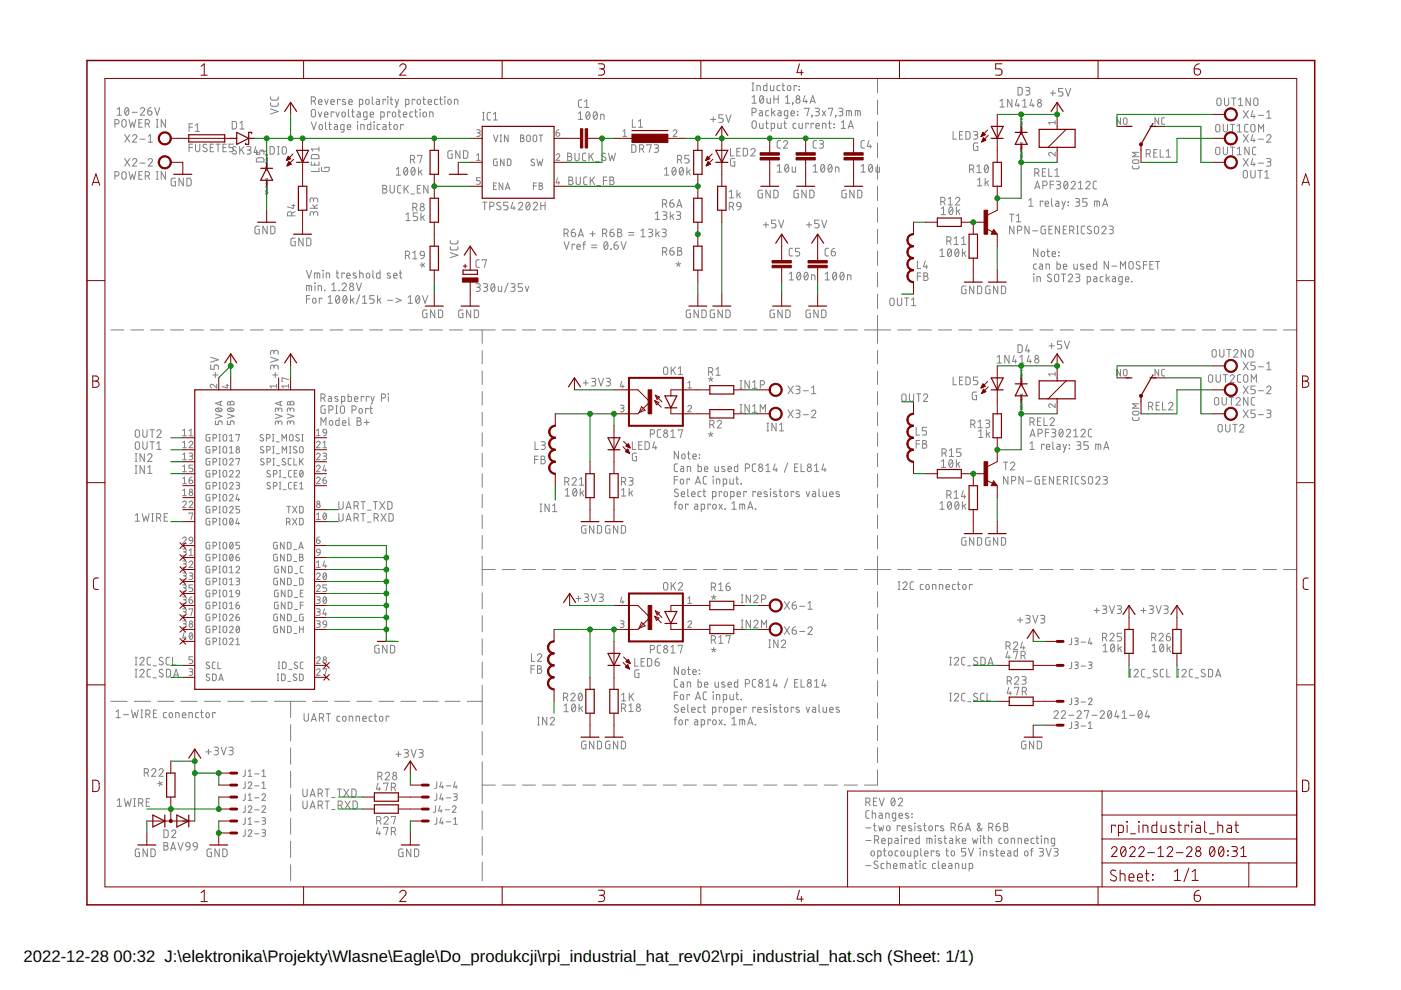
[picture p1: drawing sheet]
<svg xmlns="http://www.w3.org/2000/svg" width="297mm" height="210mm" viewBox="0 0 297 210" stroke-linecap="round" stroke-linejoin="round" font-family="sans-serif">
<defs><g id="words">
<g font-size="3.5">
<text x="5" y="203.9">2022-12-28</text>
<text x="24.1" y="203.9">00:32 J:\elektronika\Projekty\Wlasne\Eagle\Do_produkcji\rpi_industrial_hat_rev02\rpi_industrial_hat.sch (Sheet: 1/1)</text>
</g>
</g></defs>
<g fill="none" stroke="#808080" stroke-width=".21">
<path d="M159.4 19.2h.4M159.4 17.6h.4M159.6 17.6v1.6M160.5 19.2v-1.1l.7 .2v.9M162.6 17.6v1.6h-.5l-.2-.2v-.8l.7-.1M163.3 18.1v.9l.2 .2h.6v-1.1M165.4 18.1l-.5 .1-.2 .2 .1 .8h.6M165.8 18.1h.5M166 17.6v1.5l.3 .1M167 18.2h.6l.1 .7a.36 .36 0 0 1-.4 .3 .36 .36 0 0 1-.4-.3zM168.9 18.3v-.2h-.5v1.1M169.4 18.3l.1 .1z"/>
<path d="M169.4 19l.1 .1zM186.1 16.6v3.1M215.8 18.5l.7 .1 .2 .2v.9l-.2 .4-.7 .1zM217.4 18.5h.6a.36 .36 0 0 1 .4 .4 .36 .36 0 0 1-.4 .3h-.4M217.9 19.2a.46 .46 0 0 1 .5 .5 .46 .46 0 0 1-.5 .5h-.5M222.7 19.7h1.1M223.2 19.2v1.1M225.4 18.8h-.9v.7h.5a.45 .45 0 0 1 .4 .4 .45 .45 0 0 1-.4 .5h-.5M225.9 18.8l.6 1.6 .5-1.6M24.4 26.2h.4a.44 .44 0 0 0 .5-.4 .44 .44 0 0 0-.5-.4h-.4v1.6M24.4 37.3h.4a.46 .46 0 0 0 .5-.5 .46 .46 0 0 0-.5-.4h-.4v1.6M24.9 23.2l.4-.4v1.6"/>
<path d="M24.9 24.4h.9M26 25.5l.3-.1 .3 .1 .2 1a.46 .46 0 0 1-.5 .5 .46 .46 0 0 1-.5-.5zM26 36.5l.3-.1 .3 .1 .2 1.1a.46 .46 0 0 1-.5 .4 .46 .46 0 0 1-.5-.4zM26.4 28.5l1.1 1.6M26.4 33.6l1.1 1.6M26.6 22.9l.3-.1a.95 .95 0 0 1 0 1.6 1 1 0 0 1-.3-1.5zM27.2 23.2l-.7 .9M27.3 25.4l.4 1.6 .4-1.1 .3 1.1 .4-1.6M27.3 36.4l.4 1.6 .4-1.1 .3 1.1 .4-1.6M27.5 28.5l-1.1 1.6M27.5 33.6l-1.1 1.6M28 23.8h1.1"/>
<path d="M28.1 28.9a.44 .44 0 0 1 .6-.4 .44 .44 0 0 1 .2 .8l-.8 .8h.9M28.1 34a.44 .44 0 0 1 .6-.4 .44 .44 0 0 1 .2 .7l-.8 .9h.9M29.4 26.1h.6M29.4 37.1h.6M29.7 29.5h1.1M29.7 34.6h1.1M29.8 23.2a.44 .44 0 0 1 .6-.4 .44 .44 0 0 1 .1 .7l-.7 .9h.9M30.2 25.4h-.8v1.6h.8M30.2 36.4h-.8v1.6h.8M30.8 26.2h.5a.44 .44 0 0 0 .4-.4 .44 .44 0 0 0-.4-.4h-.5v1.6M30.8 37.3h.5a.46 .46 0 0 0 .4-.5 .46 .46 0 0 0-.4-.4h-.5v1.6M31.3 23.5h.6a.45 .45 0 0 1 .3 .5 .45 .45 0 0 1-.4 .4 .45 .45 0 0 1-.5-.4z"/>
<path d="M31.3 26.2l.4 .8M31.3 37.3l.4 .7M31.4 34a.44 .44 0 0 1 .7-.4 .44 .44 0 0 1 .1 .7l-.8 .9h.9M31.4 30.1h.9M31.4 28.9l.5-.4v1.6M32 22.8l-.4 .1-.3 .6M32.8 22.8l.5 1.6 .6-1.6M33.1 25.4h.4M33.1 27h.4M33.1 36.4h.4M33.1 38h.4M33.3 25.4v1.6"/>
<path d="M33.3 36.4v1.6M35.1 25.4v1.6l-.9-1.6v1.6M35.1 36.4v1.6l-.9-1.6v1.6M37.2 37.8h-.5l-.4 .2v1.1l.2 .3h.7v-.9h-.3M38.9 37.8v1.6l-.9-1.6v1.6M39.6 37.8h.6l.3 .3v.9l-.3 .4h-.6zM40.1 27h.7M40.1 31.3h.7M40.8 26.2h-.7v1.7M40.8 30.6h-.7v1.6M41.4 26.6l.4-.4v1.7M41.4 27.9h.9"/>
<path d="M41.4 30.6v1.1a.46 .46 0 0 0 .5 .5 .46 .46 0 0 0 .5-.5v-1.1M43.8 30.7a.41 .41 0 0 0-.6-.1 .41 .41 0 0 0-.1 .6l.6 .3a.38 .38 0 0 1 .2 .5 .38 .38 0 0 1-.6 .2l-.3-.2M44.6 31.3h.5M45.3 30.6h-.7v1.6h.7M45.8 30.6h.9M46.2 30.6v1.6M47.3 31.3h.5M48 30.6h-.7v1.6h.7M49.2 25.7l.7 .1 .2 .2v.9l-.2 .4h-.7zM49.5 30.6h-.9v.7h.5a.45 .45 0 0 1 .4 .4 .45 .45 0 0 1-.4 .5h-.5M50.1 31.2a.42 .42 0 0 0-.6-.1 .42 .42 0 0 0-.1 .6l.6 .3a.4 .4 0 0 1 0 .6 .4 .4 0 0 1-.6 0l-.2-.1M50.8 31.1v1.6"/>
<path d="M50.9 27.3h.9M50.9 26.1l.4-.4v1.6M51.2 31.7l.5 1M51.7 31.1l-.9 .9M52.3 31.1h.6a.36 .36 0 0 1 .3 .3 .36 .36 0 0 1-.3 .4h-.4M52.8 31.8a.44 .44 0 0 1 .4 .4 .44 .44 0 0 1-.4 .5h-.5M54.2 31.1l-.3 1.2h.9M54.4 31.8v.9h.7v-.5a.45 .45 0 0 1 .4-.4 .45 .45 0 0 1 .5 .4v.5M54.5 33.6l1.2-.1 .2 .2 .1 .6h-1.6zM54.5 32v.7M55.5 32h1M56.3 39.6l.3-.1 .1 .2-.2 .1z"/>
<path d="M56.3 39l.4 .1h-.2v-.1M56.3 34.5h.3l.1 .1-.2 .1zM56.3 33.9l.4 .1-.2 .1v-.2M56.3 35.4h.1M56.4 35.9v.2l.3-.2v.2M56.5 35.1v.2l.2-.2M56.5 35.4h.2M56.5 33.3v.1h.2M56.5 34.2v.1h.2M56.5 38.3v.2h.2M56.5 39.2v.2h.2M56.7 39.9v.2l-.2-.2 .1 .2"/>
<path d="M56.7 38.6v.2l-.2-.1 .1 .1M56.7 35.7v-.1h-.2v.1h.4M56.7 34.8v.2l-.2-.2 .1 .2M56.7 33.5v.2l-.2-.1 .1 .1M56.7 32.7v.3l-.3-.3v.3M56.7 37.8v.2M56.7 37.9h-.4l.1 .1M57.3 31.1h.6l.2 .2 .1 .9-.3 .5h-.6zM57.4 21.8v.5l.3 .2h1.1l.2-.2v-.5M57.4 20.5v.5l.3 .2h1.1l.2-.2v-.5M57.4 23.1l1.6 .5-1.6 .6M58.8 32.7h.4"/>
<path d="M58.8 31.1h.4M59 31.1v1.6M59.9 31.2l.4-.1 .3 .1 .1 1a.46 .46 0 0 1-.4 .5 .46 .46 0 0 1-.5-.5zM66 21.4h.5a.44 .44 0 0 0 .4-.4 .44 .44 0 0 0-.4-.5h-.5v1.6M66 34.3v.7h1.6v-.7M66 25.9l.5 1.6 .6-1.6M66.1 23.3l.4-.1 .3 .1 .1 1.1a.46 .46 0 0 1-.4 .4 .46 .46 0 0 1-.5-.4zM66.1 32.9l1.3-.1 .2 .2v.7h-1.6zM66.5 21.4l.4 .7M66.7 34.5v.5M67.5 23.7l.4 1.1 .3-1.1M67.5 21.6h.8a.38 .38 0 0 0-.3-.5 .38 .38 0 0 0-.5 .3l.1 .7h.7"/>
<path d="M67.6 31.2v.8M67.6 35.6v.8h-1.6M67.6 31.6h-1.6l.4 .4M67.8 26.5h.5l.1 .6a.36 .36 0 0 1-.4 .4 .36 .36 0 0 1-.4-.4zM68.2 35.5v.7l.2 .1 1 .1 .4-.2v-.7h-.9v.2M68.8 24.3h.7a.39 .39 0 0 0-.2-.5 .39 .39 0 0 0-.5 .3l.1 .6 .6 .1M68.8 21.1l.4 1 .4-1M69 25.9v1.3l.3 .3M69.7 26.4h.5M69.9 25.9v1.3l.1 .2 .2 .1M70.1 21.6h.8a.38 .38 0 0 0-.3-.5 .38 .38 0 0 0-.5 .3l.1 .7h.7M70.8 23.9v-.2h-.6v1.1"/>
<path d="M70.9 26.4h.5l.1 .3v.8h-.5l-.2-.3 .1-.2 .6-.1M71.2 23.7l.4 1.1 .3-1.1M72.1 21.3v-.2h-.5v1M72.6 23.8h.5l.1 .6a.36 .36 0 0 1-.3 .4 .36 .36 0 0 1-.4-.4zM72.9 27.5h-.5l-.2-.2v-.6l.2-.3h.5v1.3l-.1 .3h-.5M73.2 21.2l-.4-.1-.2 .2 .7 .5v.2l-.2 .1h-.5M73.6 26.9h.8a.38 .38 0 0 0-.3-.5 .38 .38 0 0 0-.5 .4l.1 .6 .7 .1M73.9 23.2v1.4l.2 .2M74 21.6h.7a.38 .38 0 0 0-.3-.5 .38 .38 0 0 0-.4 .3v.7h.7M74.5 23.7h.6M74.7 23.2l.1 1.5 .3 .1M75.8 23.7h.4l.2 .3v.8h-.6l-.1-.2v-.3l.7-.1"/>
<path d="M75.8 25.9l.1 .1zM75.8 26.4v1.1M76.2 22.1l.7-.1-.1-.9h-.6v1.6M76.5 27.5v-1.1l.7 .1v1M77.6 21.2h.6l.1 .6a.37 .37 0 0 1-.4 .3 .37 .37 0 0 1-.4-.3zM77.8 24.8l-.7-.1v-.7l.1-.3h.6v1.4l-.1 .2-.5 .1M78.5 24.3h.7a.38 .38 0 0 0-.2-.5 .38 .38 0 0 0-.5 .3l.1 .6 .6 .1M78.6 25.9v1.6l-.6-.1-.1-.8 .2-.2h.5M78.9 20.5v1.4l.3 .2M79.3 25.9l.1 .1zM79.3 26.4v1.1M79.8 21.1h.5l.2 .2v.8h-.6l-.2-.2 .1-.3 .7-.1"/>
<path d="M80.6 26.4h-.5l-.2 .3 .1 .7 .6 .1M80.7 24.8l.7-.1 .1-.7-.2-.2-.6-.1v1.7M81.2 39.3h.4a.37 .37 0 0 1 .4 .4 .37 .37 0 0 1-.4 .3 .44 .44 0 0 1 .5 .5 .44 .44 0 0 1-.5 .4h-.4zM81.2 26.4h.5l.2 .3v.8h-.6l-.2-.3 .1-.2 .7-.1M81.7 21.3v-.2h-.5v1M82.2 20.5l.1 .1zM82.2 21.1v1M82.4 26.4h.6M82.6 25.9v1.3l.1 .2 .3 .1M82.7 39.3v1.2a.46 .46 0 0 0 .5 .4 .46 .46 0 0 0 .4-.4v-1.2M82.7 23.9v-.2h-.6v1.1M82.7 21.1h.6"/>
<path d="M82.9 20.5v1.5l.4 .1M83.3 23.8h.5l.1 .6a.36 .36 0 0 1-.4 .4 .36 .36 0 0 1-.3-.4zM83.6 26.5h.5l.1 .6a.36 .36 0 0 1-.3 .4 .36 .36 0 0 1-.4-.4zM83.8 21.1l.4 1M84 37.1h.9M84 35.9l.5-.4v1.6M84.4 23.7h.5M84.5 21.1l-.5 1.6h-.2M84.6 23.2v1.5l.3 .1M85 39.3l-.6 .1-.1 .3v1l.2 .2h.5M85.5 26.6v-.2h-.6v1.1M85.5 24.3h.8a.39 .39 0 0 0-.3-.5 .39 .39 0 0 0-.5 .3l.1 .6 .7 .1"/>
<path d="M85.7 39.3v1.6M85.8 35.6l.2-.1a.97 .97 0 0 1 0 1.6 1 1 0 0 1-.2-1.5zM86 22.1l.7-.1v-.7l-.1-.2h-.6v1.6M86 39.9l.6 1M86.4 35.9l-.7 .9M86.6 39.3l-.9 1M87 33.8h.5a.46 .46 0 0 0 .4-.4 .46 .46 0 0 0-.4-.5h-.5v1.7M87.3 35.6l.3-.1a.97 .97 0 0 1 0 1.6 1 1 0 0 1-.3-1.5zM87.5 23.7h-.5l-.1 .3 .1 .7 .5 .1M87.5 33.8l.4 .8M87.9 21.3v-.2h-.5v1M87.9 23.7h.6"/>
<path d="M87.9 35.9l-.7 .9M88.1 23.2v1.5l.4 .1M88.5 21.2h.5l.2 .6a.36 .36 0 0 1-.4 .3 .36 .36 0 0 1-.4-.3zM88.6 33.1v-.2h.9l-.5 1.7M88.8 35.5v1.6M89 23.2l.1 .1zM89.1 23.7v1.1M89.1 36.4l.4 .7M89.2 39.3h-.7v1.6h.7M89.5 36l-.7 .6M89.7 21.1h.5M89.8 23.8h.5l.1 .6a.37 .37 0 0 1-.3 .4 .37 .37 0 0 1-.4-.4z"/>
<path d="M89.8 20.5l.1 1.5 .3 .1M90.7 39.3v1.6l-.9-1.6v1.6M90.8 21.6h.7a.38 .38 0 0 0-.2-.5 .38 .38 0 0 0-.5 .3v.7h.7M91.1 24.8v-1.1l.7 .2v.9M92.8 21.1h-.5l-.2 .2 .1 .8h.6M93.2 21.1h.5M93.4 20.5v1.5l.3 .1M94.3 20.5l.1 .1zM94.3 21.1v1M95.1 21.2h.5l.1 .6a.36 .36 0 0 1-.4 .3 .36 .36 0 0 1-.3-.3zM95.9 32h-.7l-.2 .2v1l.2 .3 .7 .1v-.9h-.3M96.4 22.1v-1l.6 .1 .1 .9"/>
<path d="M97.5 32v1.6l-.9-1.6v1.6M98.3 32h.6l.3 .2v1.1l-.3 .2-.6 .1zM101 27.5h.5l.3 .3-.2 .3-.4 .1M101 32.9l.4-.3v1.4M101 34h.8M101.4 28.2a.38 .38 0 0 1 .4 .3 .38 .38 0 0 1-.4 .4h-.4M101.8 37.7h-.8v.6h.5a.4 .4 0 0 1 .3 .4 .4 .4 0 0 1-.3 .4h-.5M102.3 23.8h.4M102.3 25.4h.4M102.5 23.8v1.6M104 23.8l-.5 .1-.2 .3v1l.2 .2h.5M104.6 25.4h.9"/>
<path d="M104.6 24.2l.5-.4v1.6M104.6 39.4h.5M104.6 28.6l.5 1.4 .5-1.4M105.3 38.8h-.7v1.4h.7M105.4 33.7h-.6l-.1 .2-.1 .9 .2 .3h.6v-.8h-.2M106 30h.4M106 28.6h.4M106.2 28.6v1.4M106.6 38.8v1.4l-.8-1.4v1.4M106.9 33.7v1.4l-.8-1.4v1.4M107.3 39.8h.7M107.6 33.7h.5l.2 .3v.9l-.2 .2h-.5z"/>
<path d="M107.7 28.6v1.4l-.7-1.4v1.4M110.4 28.6l.6 .1v.3l-.3 .3a.39 .39 0 0 1 .4 .3 .39 .39 0 0 1-.4 .4h-.3zM110.4 29.3h.3M111.8 28.7h.5l.1 1a.39 .39 0 0 1-.4 .3 .39 .39 0 0 1-.3-.3zM113.1 39.4h.6M113.1 28.7h.6l.1 1a.38 .38 0 0 1-.4 .3 .38 .38 0 0 1-.4-.3zM113.3 33.8a.35 .35 0 0 0-.6 0 .35 .35 0 0 0 .1 .5l.4 .2a.38 .38 0 0 1-.1 .6 .38 .38 0 0 1-.5-.2M113.7 38.8h-.6v1.4M113.8 33.7l.4 1.4 .2-.9 .4 .9 .3-1.4M114.3 38.8l.6 .1v.4l-.2 .1a.39 .39 0 0 1 .4 .4 .39 .39 0 0 1-.4 .4h-.4zM114.3 39.4h.4M114.3 28.6h.8"/>
<path d="M114.7 28.6v1.4M117.9 32.9a.38 .38 0 0 1 .5-.3 .38 .38 0 0 1 .2 .6l-.7 .8h.8M117.9 28.2h.5a.39 .39 0 0 1 .3 .4 .39 .39 0 0 1-.4 .3 .39 .39 0 0 1-.4-.4zM118.2 37.7l-.3 1.1h.8M118.4 38.5v.6M118.5 27.5l-.5 .3-.1 .4M120.4 32.5h.4a.36 .36 0 0 1 .4 .3 .36 .36 0 0 1-.4 .4 .44 .44 0 0 1 .4 .4 .44 .44 0 0 1-.4 .5h-.4zM120.4 33.2h.4M120.6 37.5h.5a.37 .37 0 0 1 .3 .4 .37 .37 0 0 1-.3 .4 .44 .44 0 0 1 .4 .4 .44 .44 0 0 1-.4 .5h-.5zM120.6 38.3h.5M121.9 32.5v1.1a.44 .44 0 0 0 .4 .5 .44 .44 0 0 0 .5-.5v-1.1M122.2 37.5v1.2a.44 .44 0 0 0 .4 .5 .44 .44 0 0 0 .4-.5v-1.2"/>
<path d="M122.6 25.3h.9M122.6 24.1l.5-.4v1.6M123.4 21.2h-.5l-.3 .3 .1 1.1 .2 .2h.5M123.9 22.8h.9M123.9 21.5l.5-.3v1.6M124.2 32.5h-.5l-.2 .3v1.1l.2 .2h.5M124.4 23.8l.3-.1a.95 .95 0 0 1 0 1.6 1 1 0 0 1-.3-1.5zM124.5 37.5l-.5 .1-.2 .3v1l.2 .2 .5 .1M124.9 32.5v1.6M125 24.1l-.7 .9M125.1 37.5v1.7M125.2 33.1l.6 1"/>
<path d="M125.5 38.2l.5 1M125.8 32.5l-.9 .9M126 23.8l.2-.1a.95 .95 0 0 1 0 1.6 1 1 0 0 1-.2-1.5zM126 37.5l-.9 1M126.3 34.3h.7M126.6 39.3h.7M126.6 24.1l-.7 .9M127.4 25.3v-1.1l.6 .2 .1 .9M127.9 38.3h.8M128.4 32.6a.41 .41 0 0 0-.6-.1 .41 .41 0 0 0-.1 .6l.6 .3a.41 .41 0 0 1 0 .6 .41 .41 0 0 1-.6 0l-.1-.1M128.7 37.5h-.8v1.7M129 32.5l.4 1.6 .3-1.1 .4 1.1 .4-1.6"/>
<path d="M129.3 37.5h.5a.37 .37 0 0 1 .3 .4 .37 .37 0 0 1-.3 .4 .44 .44 0 0 1 .4 .4 .44 .44 0 0 1-.4 .5h-.5zM129.3 38.3h.5M132.1 28.9h.8M132.1 27.8l.4-.3v1.4M133.9 30.7h.7l.2 .3v1l-.2 .3h-.7zM134.1 25.4v1.6h.7M135.4 27h.9M135.4 25.7l.4-.3v1.6M135.6 31.6h.5a.44 .44 0 0 0 .4-.5 .44 .44 0 0 0-.4-.4h-.5v1.6M136.1 31.6l.4 .7M137.2 30.9v-.2h.9l-.5 1.6M138.7 30.7h.6a.36 .36 0 0 1 .3 .4 .36 .36 0 0 1-.3 .3h-.4"/>
<path d="M139.2 31.4a.44 .44 0 0 1 .4 .5 .44 .44 0 0 1-.4 .4h-.5M140.9 37.1h.9M140.9 35.9l.4-.4v1.6M142.7 35.6l.2-.1a.95 .95 0 0 1 0 1.6 1.02 1.02 0 0 1-.2-1.5zM142.7 27.8a.39 .39 0 0 1 .6-.3 .39 .39 0 0 1 .1 .7l-.7 .7h.8M143.3 35.9l-.8 .9M143.6 33.8h.5a.46 .46 0 0 0 .4-.4 .46 .46 0 0 0-.4-.5h-.5v1.7M144.2 33.8l.3 .8M144.2 35.6l.3-.1a.97 .97 0 0 1 0 1.6 1 1 0 0 1-.3-1.5zM144.8 35.9l-.7 .9M145.6 35.5v1.6M145.9 36.4l.4 .7"/>
<path d="M146.1 32.9h-.9v.8h.5a.47 .47 0 0 1 .4 .4 .47 .47 0 0 1-.4 .5h-.5M146.3 36l-.7 .6M150.7 25.3h1.1M151.2 24.8v1.1M153.3 24.3h-.9v.8h.6a.45 .45 0 0 1 .3 .4 .45 .45 0 0 1-.3 .5h-.6M153.9 24.3l.6 1.7 .5-1.7M154.9 31.5v1.6h.7M155.8 33.6h-.7l-.2 .2v1.1l.2 .3h.7v-.9h-.3M156.2 32.2h.6M157 31.5h-.8v1.6h.8M157.6 31.5h.6l.3 .2v.9l-.3 .4-.6 .1zM159.2 31.8a.44 .44 0 0 1 .6-.3 .44 .44 0 0 1 .2 .7l-.8 .9h.9"/>
<path d="M159.4 23.8h.5a.44 .44 0 0 0 .5-.4 .44 .44 0 0 0-.5-.5h-.5v1.7M159.4 20.6l.5-.3v1.6M159.4 21.9h1M159.6 25.7l.3-.1 .3 .1 .2 1.1a.46 .46 0 0 1-.5 .4 .46 .46 0 0 1-.5-.4zM161 23.5h.5l.1 .2v.9l-.5-.1-.2-.2 .1-.3 .6-.1M161.1 26.1v1l.2 .1h.5v-1.1M161.2 20.4l.3-.1a.95 .95 0 0 1 0 1.6 1 1 0 0 1-.3-1.5zM161.8 20.6l-.7 .9M162.3 26.1h.6M162.5 25.6v1.4l.1 .2h.3M162.6 20.8v.9l.3 .2h.4v-1.1M163 23.5h-.5l-.2 .2 .1 .8 .6 .1"/>
<path d="M163.5 27.2h.6l.1-.1-.1-.9-.6-.1v1.7M163.6 22.9v1.7M163.9 23.8l.4 .8M164.1 20.3v1.6M164.1 21h.9M164.3 23.5l-.7 .5M164.8 35.2l.4-.3v1.6M164.8 36.5h.9M164.9 26.1v1l.3 .1h.4v-1.1M165 23.5h.4l.2 .2v.9l-.5-.1-.2-.2 .1-.3 .6-.1M165 20.3v1.6M165.5 29.8h-.5l-.2 .4v1l.2 .2h.5"/>
<path d="M166.1 30.2a.44 .44 0 0 1 .6-.4 .44 .44 0 0 1 .2 .7l-.8 .9h.9M166.2 26.1h.5M166.4 25.6v1.4l.1 .2h.2M166.5 20.6l.5-.3v1.6M166.5 21.9h.9M166.6 35l.2-.1a.97 .97 0 0 1 0 1.6 1 1 0 0 1-.2-1.5zM167 24.6l-.7-.2v-.7l.2-.2h.5v1.3l-.1 .3h-.5M167.2 35.2l-.8 .9M167.7 24h.7a.38 .38 0 0 0-.2-.5 .38 .38 0 0 0-.5 .3l.1 .7 .6 .1M168 35.4v.9l.2 .2h.5v-1.1M168 21.8l.1 .1zM168.1 21.9l-.1 .4"/>
<path d="M168.8 26.1l-.5 .1-.2 .2 .1 .8h.6M169.1 24.3l.1 .1zM169.1 23.6l.1 .1zM169.4 26.1v1l.3 .1h.4v-1.1M170.6 20.3l-.3 1.2h.9M170.6 23.1v-.2h.9l-.4 1.7M170.9 21.2v.7M171.4 26.3v-.2h-.5v1.1M171.8 21.9l.5-1.6 .5 1.6M171.9 21.5h.8M172.1 24.5l.1 .1zM172.2 24.6l-.1 .3"/>
<path d="M172.4 36.5h.9M172.4 35.2l.5-.3v1.6M172.5 26.3v-.2h-.5v1.1M172.8 22.9h.6a.36 .36 0 0 1 .3 .4 .36 .36 0 0 1-.3 .4h-.4M173 26.7h.7a.38 .38 0 0 0-.2-.5 .38 .38 0 0 0-.5 .3l.1 .7h.6M173.1 29.8h-.5l-.2 .4v1l.2 .2h.5M173.3 23.7a.44 .44 0 0 1 .4 .4 .44 .44 0 0 1-.4 .5h-.5M173.7 29.8h.6a.36 .36 0 0 1 .3 .4 .36 .36 0 0 1-.3 .3h-.4M174.2 30.5a.44 .44 0 0 1 .4 .5 .44 .44 0 0 1-.4 .4h-.5M174.2 35l.2-.1a.95 .95 0 0 1 0 1.6 1.02 1.02 0 0 1-.2-1.5zM174.3 23.5l.7 1.1M174.4 27.2v-1.1l.7 .2v.9"/>
<path d="M174.8 35.2l-.7 .9M175 23.5l-.7 1.1M175.6 23.1v-.2h1l-.5 1.7M175.7 26.1h.5M175.7 35l.3-.1a.95 .95 0 0 1 0 1.6 1.02 1.02 0 0 1-.3-1.5zM175.9 25.6v1.4v.2h.3M176.3 35.2l-.7 .9M176.8 27l.1 .1zM176.8 26.3l.1 .1zM177.1 24.5l.1 .1zM177.1 36.5v-1.1l.7 .1 .1 1M177.2 24.6l-.1 .3"/>
<path d="M177.8 22.9h.6a.36 .36 0 0 1 .3 .4 .36 .36 0 0 1-.3 .4h-.4M178.3 23.7a.44 .44 0 0 1 .4 .4 .44 .44 0 0 1-.4 .5h-.5M178.4 27.2h.9M178.4 26l.4-.4v1.6M179.5 24.6v-1.1l1 .1v1M179.8 27.2l.6-1.6 .5 1.6M180 26.8h.8M180 23.5v1.1M181.3 24.6v-1.1l1 .1 .1 1M181.9 23.5v1.1M182.6 36.5h.9M182.6 35.2l.4-.3v1.6"/>
<path d="M183.3 29.8h-.5l-.2 .4v1l.2 .2h.5M184.2 29.8l-.3 1.3h.9M184.3 35l.3-.1a.95 .95 0 0 1 0 1.6 1.02 1.02 0 0 1-.3-1.5zM184.5 30.7v.7M184.9 35.2l-.7 .9M185.7 35.4l.1 .9 .2 .2h.5v-1.1M186.1 21.2v3.1M186.1 25.8v3.1M186.1 30.4v3M186.1 34.9v3.1M186.1 39.5v3M202.1 27.9v1.6h.7"/>
<path d="M203.4 28.6h.6M204.2 27.9h-.8v1.6h.8M204.8 27.9h.6l.3 .3v.9l-.3 .4h-.6zM205.6 35.9h.4a.46 .46 0 0 0 .5-.5 .46 .46 0 0 0-.5-.4h-.4v1.6M206.1 35.9l.4 .7M206.4 27.9h.5a.36 .36 0 0 1 .4 .4 .36 .36 0 0 1-.4 .3h-.3M206.8 28.6a.44 .44 0 0 1 .5 .5 .44 .44 0 0 1-.5 .4h-.4M207.1 35.3l.5-.3v1.6M207.1 36.6h.9M207.2 38.2l.5-.4v1.6M207.2 39.4h1M207.3 30.3h-.7l-.2 .2v1.2l.2 .2h.7v-.9h-.3"/>
<path d="M208.9 37.8v1.6M208.9 35.1l.2-.1a.95 .95 0 0 1 0 1.6 1.04 1.04 0 0 1-.2-1.5zM209.2 38.7l.4 .7M209.5 35.3l-.7 .9M209.6 38.3l-.7 .6M212 22.7h.9M212 21.4l.5-.3v1.6M214.5 21.1v1.6l-.9-1.6v1.6M215.6 21.1l-.3 1.2h.9M215.9 22v.7M216.3 31.3h.4v.2h-.2v-.2M216.3 26.3h.4v.1h-.2v-.1"/>
<path d="M216.3 32.9h.1M216.3 27.8h.1M216.4 33.4v.1l.3-.1v.1M216.4 31.9l.3 .1-.3 .1zM216.4 28.3v.2l.3-.2v.2M216.4 26.9l.3 .1-.3 .1zM216.5 32.6v.1h.2v-.1M216.5 27.5v.1h.2v-.1M216.5 25.7v.1h.2M216.5 26.5v.2h.2M216.5 30.7v.1h.2M216.5 31.6v.1h.2"/>
<path d="M216.5 32.9h.2M216.5 31.6h.1M216.5 30.7h.1M216.5 27.8h.2M216.5 26.5h.1M216.5 25.7h.1M216.7 33.2v-.2l-.2 .1 .3 .1M216.7 32.3v.1l-.2-.1 .1 .1M216.7 31v.2l-.2-.2 .1 .2M216.7 28.1v-.2l-.2 .1 .3 .1M216.7 27.2v.2l-.2-.2 .1 .2M216.7 25.9v.2l-.2-.1 .1 .1"/>
<path d="M216.7 25.1v.2l-.3-.2v.2M216.7 30.2v.2M216.7 30.3h-.4l.1 .1M216.8 22.7h.9M216.8 21.4l.5-.3v1.6M218.7 21.1l-.3 1.2h.9M219 22v.7M219.4 36.7h.4a.46 .46 0 0 0 .5-.5 .46 .46 0 0 0-.5-.4h-.4v1.6M219.5 39.6h.8M219.9 36.7l.4 .7M221 36.5h.6M221.1 39.3h.5a.46 .46 0 0 0 .4-.4 .46 .46 0 0 0-.4-.5h-.5v1.6"/>
<path d="M221.7 35.8h-.7v1.6h.7M222.4 35.8v1.6h.7M222.7 39.2h.7M223.4 38.4h-.7v1.6M223.6 36.1l.5-.3v1.6M223.6 37.4h1M223.7 32.3v.8l-.8-.7a.38 .38 0 0 0-.5 .1 .38 .38 0 0 0 .2 .6M223.7 26h-1.4l.3 .4M223.7 25.6v.8M224 38.4h.5a.37 .37 0 0 1 .4 .4 .37 .37 0 0 1-.4 .4h-.4M224.4 39.2a.44 .44 0 0 1 .5 .4 .44 .44 0 0 1-.5 .4h-.4M225.7 38.5l.3-.1a.97 .97 0 0 1 0 1.6 1 1 0 0 1-.3-1.5z"/>
<path d="M226.3 38.8l-.7 .9M227.1 38.8a.44 .44 0 0 1 .6-.3 .44 .44 0 0 1 .2 .7l-.8 .8h.9M228.6 38.8l.5-.4v1.6M230.2 38.8a.44 .44 0 0 1 .6-.4 .44 .44 0 0 1 .2 .8l-.8 .8h.9M232.5 38.4l-.5 .1-.2 .3v1l.2 .2h.5M237.6 25v1.4l-.8-1.4v1.4M238.3 25.1l.3-.1 .2 .1 .2 .9a.38 .38 0 0 1-.4 .4 .38 .38 0 0 1-.4-.4zM240.1 35.2v.4l.3 .2h.9l.2-.2v-.4M240.2 34l.9-.1a.38 .38 0 0 1 .4 .4 .38 .38 0 0 1-.4 .3l-.9-.1-.1-.2zM241.5 32.3h-1.4l.8 .5-.8 .4h1.4M243 32.6h.5a.44 .44 0 0 0 .4-.4 .44 .44 0 0 0-.4-.5h-.5v1.6M243.5 32.6l.4 .7"/>
<path d="M244.6 32.4h.6M245.3 31.7h-.7v1.6h.7M245.7 25v1.4l-.8-1.4v1.4M246 31.7v1.6h.7M246.9 25h-.4l-.2 .3v.9l.2 .2h.4M247.3 33.3h.9M247.3 32.1l.4-.4v1.6M257.9 26.5l.3-.1 .3 .1 .1 1a.44 .44 0 0 1-.4 .5 .44 .44 0 0 1-.5-.5zM257.9 31.3l.3-.1 .3 .1 .1 1.1a.44 .44 0 0 1-.4 .4 .44 .44 0 0 1-.5-.4zM258.1 20.9l.3-.1 .4 .1 .1 1a.44 .44 0 0 1-.5 .5 .44 .44 0 0 1-.4-.5zM259.4 26.4v1.1a.46 .46 0 0 0 .4 .5 .46 .46 0 0 0 .5-.5v-1.1M259.4 31.2v1.2a.46 .46 0 0 0 .4 .4 .46 .46 0 0 0 .5-.4v-1.2"/>
<path d="M259.6 20.8v1.1a.46 .46 0 0 0 .5 .5 .46 .46 0 0 0 .4-.5v-1.1M260.9 26.4h.9M260.9 31.2h.9M261.1 20.8h.9M261.3 26.4v1.6M261.3 31.2v1.6M261.6 20.8v1.6M262.3 26.7l.5-.3v1.6M262.3 31.6l.5-.4v1.6M262.3 28h.9M262.3 32.8h.9M262.6 21.1l.4-.3v1.6"/>
<path d="M262.6 22.4h.9M263.6 23.5l1.1 1.6M263.6 28.5l1.1 1.6M263.6 33.6l1.1 1.6M263.7 36.3l.3-.2 .4 .2 .1 1a.44 .44 0 0 1-.5 .5 .44 .44 0 0 1-.4-.5zM264.6 26.4h-.5l-.2 .3v1.1l.2 .2h.5M264.7 23.5l-1.1 1.6M264.7 28.5l-1.1 1.6M264.7 33.6l-1.1 1.6M264.8 31.2v1.6l-.9-1.6v1.6M265.1 20.8v1.6l-.9-1.6v1.6M265.2 36.1v1.2a.46 .46 0 0 0 .5 .5 .46 .46 0 0 0 .4-.5v-1.2"/>
<path d="M265.3 26.5l.3-.1 .4 .1 .1 1a.44 .44 0 0 1-.5 .5 .44 .44 0 0 1-.4-.5zM265.6 23.5l-.4 1.2h.9M265.6 28.5l-.4 1.3h.9M265.6 33.6l-.4 1.3h.9M265.9 24.3v.8M265.9 29.4v.7M265.9 34.5v.7M265.9 20.9l.4-.1 .3 .1 .1 1a.44 .44 0 0 1-.4 .5 .44 .44 0 0 1-.5-.5zM266.3 31.2h-.5l-.2 .4v1l.2 .2h.5M266.7 36.1h.9M266.8 24.4h1.1M266.8 29.5h1.1"/>
<path d="M266.8 34.6h1.1M266.8 28v-1.6l.6 .9 .5-.9v1.6M267.2 36.1v1.7M268.2 36.5l.4-.4v1.7M268.2 37.8h.9M268.6 28.9a.44 .44 0 0 1 .6-.4 .44 .44 0 0 1 .1 .8l-.7 .8h.9M268.6 33.6h.5a.36 .36 0 0 1 .4 .4 .36 .36 0 0 1-.4 .3h-.3M268.6 25.1h.9M268.6 23.8l.4-.3v1.6M269 34.3a.44 .44 0 0 1 .5 .5 .44 .44 0 0 1-.5 .4h-.4M55 47.9h-.6l-.3 .3v1l.2 .4h.7v-.9h-.3M56.3 40.5h.1"/>
<path d="M56.4 41v.2l.3-.2v.2M56.5 40.2v.1l.2-.1M56.5 40.5h.2M56.6 47.9v1.7l-.9-1.7v1.7M56.7 40.8v-.2l-.2 .1v.1h.4M57.4 47.9l.6 .1 .3 .2v1.1l-.3 .2-.6 .1zM61.8 45.8v-.5a.46 .46 0 0 0-.4-.4 .46 .46 0 0 0-.5 .4v.5h1.7M61.8 43.6h.8M62.2 43.3v.9l-1.3-.3M62.6 44.9l-.8 .3M62.6 50.5h-.6l-.3 .2v1.1l.2 .3h.7v-.9h-.3M64.3 50.5v1.6l-.9-1.6v1.6"/>
<path d="M65 57.3l.5 1.7 .6-1.7M65 50.5h.6l.3 .3v1l-.3 .3h-.6zM65.7 44.2h1.7M66.3 43.4l.5 .8M66.5 45.3a.46 .46 0 0 1 .4-.4 .46 .46 0 0 1 .5 .4v.5M66.5 45.6v-.4a.36 .36 0 0 0-.4-.3 .36 .36 0 0 0-.4 .3v.6M66.5 42.4a.46 .46 0 0 1 .4-.4 .46 .46 0 0 1 .5 .4v.4M66.5 42.7v-.4a.36 .36 0 0 0-.4-.3 .36 .36 0 0 0-.4 .3v.5M66.7 59v-1.1l1 .1 .1 1M67.2 57.9v1.1M67.4 43.4l-.8 .4M68.5 57.3v.1z"/>
<path d="M68.5 57.9v1.1M69.2 59v-1.1l.7 .1v1M71.3 57.9h.5M71.5 57.3v1.5l.3 .2M73 58.1v-.2h-.5v1.1M73.5 58.4h.7a.38 .38 0 0 0-.2-.5 .38 .38 0 0 0-.5 .4l.1 .6 .6 .1M75.5 58l-.5-.1-.2 .2 .7 .5 .1 .2-.2 .2-.5-.1M76.3 57.9l.6 .1 .1 1M76.3 57.3v1.7M77.8 58h.5l.1 .6a.37 .37 0 0 1-.4 .4 .37 .37 0 0 1-.3-.4zM79.1 57.3v1.4l.2 .3M80.6 57.3v1.7l-.6-.1-.2-.2 .1-.6 .1-.2h.6"/>
<path d="M81.2 40h.4M82.7 58l-.5-.1-.1 .2 .7 .5v.2l-.2 .2-.5-.1M83.5 58.4h.7a.38 .38 0 0 0-.3-.5 .38 .38 0 0 0-.4 .4v.6l.7 .1M84.7 57.9h.5M84.9 57.3v1.5l.3 .2M86 54.2h.4a.46 .46 0 0 0 .5-.5 .46 .46 0 0 0-.5-.4h-.4v1.6M86.1 45.5l.4-.4v1.7M86.1 46.8h.9M86.5 54.2l.4 .7M87.1 41.1h.7M87.5 53.6l.5-.3v1.6M87.5 54.9h.9"/>
<path d="M87.5 44h.5a.46 .46 0 0 0 .4-.4 .46 .46 0 0 0-.4-.5h-.5v1.6M88.1 44l.3 .7M88.5 40h.5M88.5 45.1h-.9v.8h.6a.47 .47 0 0 1 .3 .4 .47 .47 0 0 1-.3 .5h-.6M89 56.2h.6M89.2 53.4l.3-.1 .4 .1 .1 .8-.8-.1-.1-.4zM89.3 45.1v1.7M89.4 55.7l.2 .5M89.6 46l.4 .8M89.6 56.2l.4 .3M89.6 56.2l-.2 .5M90 54.2l-.3 .5-.4 .2"/>
<path d="M90 45.7l-.7 .5M90 55.9l-.4 .3M95.5 52.3v.5l.3 .2h1.1l.1-.2 .1-.5M95.5 51v.5l.3 .2 1.2-.1 .1-.6M95.5 53.6l1.6 .5-1.6 .6M101.6 55.1h-.5l-.2 .4v1l.2 .2h.5M102.2 55.3v-.2h.9l-.4 1.6M102.3 42.9h.9M102.8 42.9v1.6M103.8 43.8h.5a.46 .46 0 0 0 .5-.5 .46 .46 0 0 0-.5-.4h-.5v1.6M106.1 43l-.4-.1-.4 .3 .1 .3 .6 .3a.38 .38 0 0 1 .1 .5 .38 .38 0 0 1-.5 .2l-.3-.2M107.2 40.2l.4-1.4 .5 1.4"/>
<path d="M107.7 42.9h-.9v.7h.5a.45 .45 0 0 1 .4 .4 .45 .45 0 0 1-.4 .5h-.5M107.7 60l-.7 2M108.7 42.9l-.3 1.2h.9M109 43.8v.7M109.9 43.2a.45 .45 0 0 1 .7-.3 .45 .45 0 0 1 .1 .7l-.8 .9h.9M111.7 43l.2-.1a.95 .95 0 0 1 0 1.6 1.04 1.04 0 0 1-.2-1.5zM112.3 43.2l-.7 .9M113.1 43.2a.45 .45 0 0 1 .6-.3 .45 .45 0 0 1 .1 .7l-.7 .9h.9M114.7 43.6h.9M114.7 42.9v1.6M115.6 42.9v1.6M119.6 49.5h.4a.46 .46 0 0 0 .5-.5 .46 .46 0 0 0-.5-.4h-.4v1.6"/>
<path d="M119.6 51.2l.5 1.7 .6-1.7M120.1 49.5l.4 .7M121.1 49.3h.6a.45 .45 0 0 1 .3 .5 .45 .45 0 0 1-.4 .4 .45 .45 0 0 1-.5-.4zM121.8 52v-.2h-.5v1.1M121.9 48.6l-.5 .1-.3 .6M122.3 52.3h.7a.38 .38 0 0 0-.2-.5 .38 .38 0 0 0-.5 .4l.1 .6 .6 .1M122.6 50.2l.5-1.6 .6 1.6M122.7 49.8h.9M123.6 51.8h.5M124.1 51.2l-.2 .1-.1 .2v1.4M125.1 49.6h1.1M125.4 52.5h1.1"/>
<path d="M125.4 52h1.1M125.6 49v1.1M127.8 49.5h.4a.46 .46 0 0 0 .5-.5 .46 .46 0 0 0-.5-.4h-.4v1.6M128.2 51.4l.3-.2a.97 .97 0 0 1 0 1.7 1 1 0 0 1-.3-1.5zM128.3 49.5l.4 .7M128.8 51.6l-.7 .9M129.3 49.3h.6a.45 .45 0 0 1 .3 .5 .45 .45 0 0 1-.4 .4 .45 .45 0 0 1-.5-.4zM129.5 52.8l.1 .1zM130 48.6l-.5 .3-.2 .4M130.2 52h.5a.45 .45 0 0 1 .4 .5 .45 .45 0 0 1-.5 .4 .45 .45 0 0 1-.4-.5zM130.9 51.2l-.6 .3-.1 .5M131 48.6h.4a.36 .36 0 0 1 .4 .3 .36 .36 0 0 1-.4 .4 .46 .46 0 0 1 .5 .5 .46 .46 0 0 1-.5 .4h-.4z"/>
<path d="M131 49.3h.4M131.7 51.2l.5 1.7 .6-1.7M133.3 49.3h1.1M133.3 49.8h1.1M135.9 50.2h.9M135.9 48.9l.4-.3v1.6M137.5 48.6h.5a.36 .36 0 0 1 .3 .3 .36 .36 0 0 1-.3 .4h-.4M137.9 49.3a.46 .46 0 0 1 .4 .5 .46 .46 0 0 1-.4 .4h-.4M138.9 45.3l.5-.4v1.6M138.9 46.5h.9M139.1 48.6v1.6M139.4 49.4l.4 .8"/>
<path d="M139.8 49.1l-.7 .6M140.4 48.6h.5a.36 .36 0 0 1 .4 .3 .36 .36 0 0 1-.4 .4h-.4M140.5 43.2h.4a.46 .46 0 0 0 .5-.4 .46 .46 0 0 0-.5-.5h-.4v1.7M140.5 53.4h.4a.46 .46 0 0 0 .5-.5 .46 .46 0 0 0-.5-.4h-.4v1.6M140.5 44.9h.5a.37 .37 0 0 1 .4 .4 .37 .37 0 0 1-.4 .3h-.3M140.8 49.3a.46 .46 0 0 1 .5 .5 .46 .46 0 0 1-.5 .4h-.4M140.9 45.6a.44 .44 0 0 1 .5 .5 .44 .44 0 0 1-.5 .4h-.4M141 43.2l.4 .8M141 53.4l.4 .7M142 43.1h.6a.45 .45 0 0 1 .3 .4 .45 .45 0 0 1-.4 .5 .45 .45 0 0 1-.5-.5zM142 53.2h.6a.45 .45 0 0 1 .3 .5 .45 .45 0 0 1-.4 .4 .45 .45 0 0 1-.5-.4zM142.1 44.9v1.6"/>
<path d="M142.4 45.8l.4 .7M142.7 42.3l-.5 .3-.2 .5M142.8 52.5l-.5 .1-.3 .6M142.8 45.4l-.7 .6M143.3 55.9l.5 .1M143.4 44.9h.6a.37 .37 0 0 1 .3 .4 .37 .37 0 0 1-.3 .3h-.4M143.5 44l.5-1.7 .6 1.7M143.6 43.6h.8M143.7 52.5h.4a.36 .36 0 0 1 .4 .4 .36 .36 0 0 1-.4 .3 .46 .46 0 0 1 .5 .5 .46 .46 0 0 1-.5 .4h-.4zM143.7 53.2h.4M143.8 55.5v.5M143.8 56l.3 .5"/>
<path d="M143.8 56l-.3 .5M143.9 45.6a.44 .44 0 0 1 .4 .5 .44 .44 0 0 1-.4 .4h-.5M144.3 55.9l-.5 .1M154.6 43.8h.5a.44 .44 0 0 0 .4-.5 .44 .44 0 0 0-.4-.4h-.5v1.6M154.6 40.7l.5-.4v1.7M154.6 42h.9M155.2 43.8l.3 .7M156.3 40.3v1.7M156.3 43l.3-.1 .4 .1 .1 .8-.8-.1-.1-.4zM156.6 41.2l.4 .8M157 40.9l-.7 .5M157.1 43.8l-.3 .6-.4 .1"/>
<path d="M161.6 40.3h-.5l-.3 .3-.1 1 .3 .3 .6 .1v-.9h-.2M161.8 47.7h1.1M162.4 47.1v1.1M163.3 40.3v1.7l-.9-1.7v1.7M164.1 40.3l.6 .1 .2 .2 .1 .9-.3 .4-.6 .1zM164.5 46.7h-.9v.7h.5a.47 .47 0 0 1 .4 .4 .47 .47 0 0 1-.4 .5h-.5M165.1 46.7l.5 1.6 .6-1.6M167.3 58.1l.5-.4v1.7M167.3 59.4h.9M168 52.6l-.6 .1-.1 .3 .1 1.1 .2 .2h.4M169.1 57.8l.3-.1a.97 .97 0 0 1 0 1.7 1.02 1.02 0 0 1-.3-1.6zM169.2 40.3h-.5l-.3 .3-.1 1 .3 .3 .6 .1v-.9h-.2"/>
<path d="M169.5 52.6h-.9v.8h.6a.46 .46 0 0 1 .4 .4 .46 .46 0 0 1-.4 .5h-.6M169.7 58.1l-.7 .9M170.7 57.8l.2-.1a.95 .95 0 0 1 0 1.7 1.04 1.04 0 0 1-.2-1.6zM170.9 40.3v1.7l-.9-1.7v1.7M171 47.7h1.1M171.3 58.1l-.8 .9M171.5 47.1v1.1M171.7 40.3l.6 .1 .3 .2v.9l-.3 .4-.6 .1zM172.1 59.4v-1.1l.6 .1 .1 1M173.7 46.7h-1v.7h.6a.47 .47 0 0 1 .4 .4 .47 .47 0 0 1-.4 .5h-.6M174.2 46.7l.6 1.6 .5-1.6M174.9 59.4h1"/>
<path d="M174.9 58.1l.5-.4v1.7M175.7 52.6l-.7 .1-.1 .3 .1 1.1 .2 .2h.5M176.3 53.4h.5a.45 .45 0 0 1 .4 .5 .45 .45 0 0 1-.5 .4 .45 .45 0 0 1-.4-.5zM176.7 57.8l.3-.1a.95 .95 0 0 1 0 1.7 1.04 1.04 0 0 1-.3-1.6zM177 52.6l-.4 .2-.3 .6M177.3 58.1l-.7 .9M178.3 57.8l.2-.1a.95 .95 0 0 1 0 1.7 1.04 1.04 0 0 1-.2-1.6zM178.9 58.1l-.7 .9M179.4 40.3h-.5l-.4 .3v1l.2 .3 .7 .1v-.9h-.3M179.7 59.4v-1.1l.7 .1v1M181.1 40.3v1.7l-.9-1.7v1.7M181.8 40.3l.7 .1 .2 .2v1.1l-.2 .2-.7 .1z"/>
<path d="M186.1 44v3.1M186.1 48.6v3.1M186.1 53.2v3.1M186.1 57.8v3M194.5 55.3v1.6h.7M194.5 58.6h.7M195.2 57.8h-.7v1.7M195.9 57.8h.4a.36 .36 0 0 1 .4 .4 .36 .36 0 0 1-.4 .4 .46 .46 0 0 1 .5 .4 .46 .46 0 0 1-.5 .5h-.4zM195.9 58.6h.4M196.2 55.3l-.4 1.3h.9M196.4 56.2v.7M199.3 53.1l.4-.3v1.6"/>
<path d="M199.3 54.4h.9M199.5 42.7h.4a.46 .46 0 0 0 .5-.4 .46 .46 0 0 0-.5-.5h-.4v1.7M199.6 44.2l.4-.3v1.6M199.6 45.5h.9M200 42.7l.4 .8M200.7 51.1h.5a.46 .46 0 0 0 .5-.4 .46 .46 0 0 0-.5-.5h-.5v1.6M201 42.2l.5-.4v1.7M201 43.5h.9M201.1 52.9l.2-.1a.97 .97 0 0 1 0 1.6 1.02 1.02 0 0 1-.2-1.5zM201.3 51.1l.4 .7M201.4 44l.2-.1a.97 .97 0 0 1 0 1.6 1.02 1.02 0 0 1-.2-1.5zM201.7 53.1l-.7 .9"/>
<path d="M202 44.2l-.7 .9M202.3 50.6l.5-.4v1.6M202.3 51.8h.9M202.6 42.2a.44 .44 0 0 1 .6-.3 .44 .44 0 0 1 .1 .6l-.7 1h.9M202.6 52.9l.3-.1a.97 .97 0 0 1 0 1.6 1.02 1.02 0 0 1-.3-1.5zM202.8 43.9v1.6M203.1 44.7l.4 .8M203.2 53.1l-.7 .9M203.5 44.4l-.7 .6M203.9 51.8h.9M203.9 50.6l.4-.4v1.6M204 52.8v1.6"/>
<path d="M204.4 53.6l.4 .8M204.8 53.3l-.8 .5M214.1 45.4h.9M214.5 45.4v1.6M215 47.9v1.7l-.9-1.7v1.7M215.5 45.8l.5-.4v1.6M215.5 47h.9M215.8 48.9h.4a.46 .46 0 0 0 .4-.5 .46 .46 0 0 0-.4-.5h-.4v1.7M218.1 42.5l.5-.4v1.6M218.1 43.7h.9M218.2 47.9v1.7l-.9-1.7v1.7M218.9 48.9h1.1"/>
<path d="M219.1 58.1l.1 .1zM219.2 58.7v1M219.4 40l.5-1.6 .6 1.6M219.8 56h-.5l-.2 .3 .1 .7 .6 .1M219.9 59.7v-1l.7 .1v.9M220 52.8v1.6l-.9-1.6v1.6M220.4 56h.5l.1 .3v.8l-.5-.1-.2-.2 .1-.2 .6-.2M220.9 53.4h.5l.1 .6a.36 .36 0 0 1-.4 .4 .36 .36 0 0 1-.4-.4zM221.1 42.8v-.1h-.5v1M221.6 43.2h.7a.38 .38 0 0 0-.2-.5 .38 .38 0 0 0-.5 .3l.1 .6 .6 .1M221.6 47.9h-.5l-.4 .3v1.2l.3 .2h.6v-.9h-.2M221.8 57.1v-1.1l.7 .1v1"/>
<path d="M222 53.3h.5M222.1 52.8l.1 1.4 .3 .2M222.4 48.7h.5M222.9 58.3l-.4-.2-.4 .4 .1 .2 .6 .4a.38 .38 0 0 1 .1 .5 .38 .38 0 0 1-.5 .1l-.3-.2M223 42.1v1.4l.2 .2M223.1 53.8h.7a.38 .38 0 0 0-.3-.5 .38 .38 0 0 0-.4 .4l.1 .6 .6 .1M223.1 47.9h-.7v1.7h.7M223.7 58.2l.3-.1 .3 .1 .2 1.1a.44 .44 0 0 1-.5 .4 .44 .44 0 0 1-.4-.4zM223.9 42.7h.5l.1 1-.7-.1v-.4l.7-.1M224.1 55.4v1.7l.6-.1 .1-.8-.2-.2h-.5M224.4 53.4l.1 .2zM224.4 54.2l.1 .1z"/>
<path d="M224.6 47.9v1.7l-.8-1.7v1.7M225 58.1h.9M225.1 42.7l.4 1M225.4 48.7h.6M225.4 56.5h.8a.38 .38 0 0 0-.3-.5 .38 .38 0 0 0-.5 .3l.1 .7 .7 .1M225.5 58.1v1.6M225.9 42.7l-.6 1.6h-.2M226.1 47.9h-.7v1.7h.7M226.4 42.8l.1 .1zM226.4 43.5l.1 .1zM226.5 58.5a.45 .45 0 0 1 .6-.4 .45 .45 0 0 1 .2 .7l-.8 .9h.9M226.8 48.9h.4a.46 .46 0 0 0 .5-.5 .46 .46 0 0 0-.5-.5h-.4v1.7"/>
<path d="M227.3 48.9l.4 .7M227.7 56v.9l.2 .2h.5v-1.1M228 42.1h.6a.37 .37 0 0 1 .3 .4 .37 .37 0 0 1-.3 .3h-.4M228 58.1h.6a.36 .36 0 0 1 .4 .4 .36 .36 0 0 1-.4 .3h-.4M228.3 49.6h.3M228.3 47.9h.3M228.5 42.8a.44 .44 0 0 1 .4 .5 .44 .44 0 0 1-.4 .4h-.5M228.5 47.9v1.7M228.5 58.8a.46 .46 0 0 1 .5 .5 .46 .46 0 0 1-.5 .4h-.5M228.6 40h1M229.7 56.1l-.5-.1-.1 .2 .7 .5v.2l-.2 .2-.5-.1M230 47.9l-.5 .1-.2 .3v1.1l.2 .2h.5"/>
<path d="M230.4 56.5h.8a.38 .38 0 0 0-.3-.5 .38 .38 0 0 0-.5 .3l.1 .7 .7 .1M230.5 42.1h-.9v.7h.5a.45 .45 0 0 1 .4 .5 .45 .45 0 0 1-.4 .4h-.5M230.5 59.7h.6l.1-.1v-.7l-.1-.2h-.6v1.6M231.3 48.1l-.2-.1a.38 .38 0 0 0-.5 .1 .38 .38 0 0 0 .1 .5l.5 .3a.44 .44 0 0 1 0 .7 .44 .44 0 0 1-.7-.3M231.9 58.7h.5l.2 .2v.8h-.6l-.2-.2 .1-.3 .7-.1M232.1 43.7v-1h.9l.1 1M232.2 48.1l.3-.2 .3 .2 .1 1a.46 .46 0 0 1-.4 .5 .46 .46 0 0 1-.5-.5zM232.5 55.4v1.7l-.6-.1-.1-.2 .1-.7 .6-.1M232.6 42.7v1M233.6 48.3a.44 .44 0 0 1 .6-.3 .44 .44 0 0 1 .2 .7l-.8 .9h.9M233.8 43.7l.5-1.6 .5 1.6M233.9 58.7h-.5l-.1 .2v.7l.6 .1"/>
<path d="M233.9 43.3h.8M234.5 58.1v1.6M234.8 59l.4 .7M235 55.4v1.7l-.9-1.7v1.7M235.2 47.9h.5a.36 .36 0 0 1 .4 .4 .36 .36 0 0 1-.4 .4h-.4M235.2 58.7l-.7 .5M235.6 48.7a.46 .46 0 0 1 .5 .4 .46 .46 0 0 1-.5 .5h-.4M235.7 56.4h1.1M235.9 58.7h.4l.2 .2v.8h-.5l-.2-.2 .1-.3 .6-.1M237.6 57.1v-1.7l.5 .9 .5-.9v1.7M237.9 59.7h-.5l-.2-.1v-.7l.2-.2h.5v1.3l-.1 .2-.5 .1M238.6 59.2h.7a.38 .38 0 0 0-.2-.5 .38 .38 0 0 0-.5 .3l.1 .6 .6 .1"/>
<path d="M239.5 55.6l.3-.2 .3 .2 .2 1a.46 .46 0 0 1-.5 .5 .46 .46 0 0 1-.4-.5zM239.9 59.6l.1 .1zM241.7 55.6l-.2-.1a.38 .38 0 0 0-.5 .1 .38 .38 0 0 0 .1 .5l.5 .3a.44 .44 0 0 1-.1 .7 .44 .44 0 0 1-.6-.3M242.4 56.2h.8M243.2 55.4h-.8v1.7M243.8 56.2h.5M244.5 55.4h-.7v1.7h.7M245 55.4h.9M245.4 55.4v1.7M23.5 70h2.7M27.7 70h2.8M32 70h2.7"/>
<path d="M36.2 70h2.7M40.4 70h2.7M44.6 70h2.7M44.7 77.4v.9h.7v-.6a.45 .45 0 0 1 .4-.3 .45 .45 0 0 1 .5 .3v.6M44.7 75.7l1.6 .6-1.6 .5M45.1 79.5h1.1M45.7 79v1.1M48.9 70h2.7M53.1 70h2.7M57.3 70h2.7M57.4 75.7l1.6 .6-1.6 .5M57.8 79.5h1.1"/>
<path d="M58.1 77.8a.46 .46 0 0 1 .4-.4 .46 .46 0 0 1 .5 .4v.5M58.1 78.1v-.4a.36 .36 0 0 0-.4-.3 .36 .36 0 0 0-.3 .3v.6M58.1 74.7a.46 .46 0 0 1 .4-.4 .46 .46 0 0 1 .5 .4v.5M58.1 75v-.4a.36 .36 0 0 0-.4-.3 .36 .36 0 0 0-.3 .3v.6M58.4 79v1.1M61.5 70h2.7M65 61.6v-1h1l.1 1M65 63.4h.7M65.5 60.6v1M65.7 62.7h-.7v1.6M65.7 70h2.8M66.4 63.3h.5l.1 .6a.36 .36 0 0 1-.4 .4 .36 .36 0 0 1-.3-.4z"/>
<path d="M66.7 60l.1 .1zM66.8 60.6v1M67.5 61.6v-1l.6 .1 .1 .9M68.2 63.4v-.2h-.5v1.1M68.8 61.6h.1zM69.6 63l.4-.3v1.6M69.6 64.3h.9M70 70h2.7M70.3 60.4l.5-.4v1.6M70.3 61.6h.9M71.3 62.8l.3-.1a.97 .97 0 0 1 0 1.6 1.02 1.02 0 0 1-.3-1.5zM71.8 61.6h.1z"/>
<path d="M71.9 63l-.7 .9M72.5 60.4a.45 .45 0 0 1 .6-.4 .45 .45 0 0 1 .2 .7l-.8 .9h.9M72.9 62.8l.3-.1a.97 .97 0 0 1 0 1.6 1.02 1.02 0 0 1-.3-1.5zM73.5 63l-.7 .9M74.2 70h2.7M74.3 62.7v1.6M74.6 63.5l.4 .8M75 63.2l-.7 .6M75.6 60l.5 1.6 .5-1.6M76.3 62.5l-.8 2M76.9 64.3h.9M76.9 63l.4-.3v1.6"/>
<path d="M78.4 70h2.7M79.3 62.7h-.9v.7h.6a.46 .46 0 0 1 .3 .4 .46 .46 0 0 1-.3 .5h-.6M80 62.7v1.6M80.3 63.5l.5 .8M80.8 63.2l-.8 .6M82.2 63.7h1.1M82.6 70h2.7M84 63.2l1 .5-1 .4M86.6 64.3h.9M86.6 63l.4-.3v1.6M86.8 70h2.8M88.3 62.8l.3-.1a.97 .97 0 0 1 0 1.6 1 1 0 0 1-.3-1.5z"/>
<path d="M88.9 63l-.7 .9M89.6 62.7l.5 1.6 .6-1.6M90.5 65.7h-.6l-.3 .3v1l.3 .3 .6 .1v-1h-.2M91.1 70h2.7M92.2 65.7v1.7l-.9-1.7v1.7M93 65.7l.6 .1 .2 .2v1.1l-.2 .2-.6 .1zM95.3 70h2.7M98.1 65.7h-.6l-.2 .3-.1 1 .3 .3 .6 .1v-1h-.2M99.5 70h5.5M99.8 65.7v1.7l-.9-1.7v1.7M100.6 65.7l.6 .1 .2 .2 .1 .9-.3 .4-.6 .1zM100.9 60.2h.6a.37 .37 0 0 1 .3 .3 .37 .37 0 0 1-.3 .4h-.4"/>
<path d="M101.4 60.9a.44 .44 0 0 1 .4 .4 .44 .44 0 0 1-.4 .5h-.5M102.2 70v2.8M102.2 74.3v2.9M102.2 78.7v2.8M102.5 60.2h.5a.37 .37 0 0 1 .4 .3 .37 .37 0 0 1-.4 .4h-.3M102.9 60.9a.44 .44 0 0 1 .5 .4 .44 .44 0 0 1-.5 .5h-.4M104.2 60.3l.3-.1a.97 .97 0 0 1 0 1.6 1.02 1.02 0 0 1-.3-1.5zM104.9 60.5l-.8 .9M105.6 60.7l.1 .9 .2 .2h.5v-1.1M106.5 70h2.8M108.3 60.2h.6a.37 .37 0 0 1 .3 .3 .37 .37 0 0 1-.3 .4h-.4M108.8 60.9a.44 .44 0 0 1 .4 .4 .44 .44 0 0 1-.4 .5h-.5"/>
<path d="M110.8 70h2.7M110.8 60.2h-.9v.7h.5a.45 .45 0 0 1 .4 .4 .45 .45 0 0 1-.4 .5h-.5M111.4 60.7l.3 1.1 .4-1.1M115 70h2.8M119.3 70h2.8M123.6 70h2.7M127.8 70h2.8M132.1 70h2.8M136.4 70h2.7M140.6 70h2.8M140.8 77.9l.3-.1 .3 .1 .2 1.1a.46 .46 0 0 1-.5 .4 .46 .46 0 0 1-.4-.4zM142.3 77.8v1.6"/>
<path d="M142.7 78.4l.5 1M143.2 77.8l-.9 1M143.8 79.4h.9M143.8 78.1l.5-.3v1.6M144.9 70h2.8M146.4 65.7h-.7l-.2 .3v1l.2 .3 .7 .1v-1h-.3M148.1 65.7v1.7l-.9-1.7v1.7M148.8 65.7l.7 .1 .2 .2v.9l-.2 .4-.7 .1zM149.2 70h2.7M150.2 78.8h.5a.46 .46 0 0 0 .5-.4 .46 .46 0 0 0-.5-.5h-.5v1.7M150.7 79.9v.5M150.8 78.8l.4 .8"/>
<path d="M151.5 65.7h-.7l-.2 .3v1l.2 .3 .7 .1v-1h-.3M151.8 79.6h.9M151.8 78.3l.5-.4v1.7M153.1 65.7v1.7l-.9-1.7v1.7M153.4 70h2.8M153.9 65.7l.6 .1 .3 .2v.9l-.3 .4-.6 .1zM157.7 70h2.8M161.9 70h2.8M164.2 65.7h-.7l-.2 .3v1l.2 .3 .7 .1v-1h-.3M165.8 65.7v1.7l-.9-1.7v1.7M166.2 70h2.8M166.6 65.7l.6 .1 .3 .2v.9l-.3 .4-.6 .1z"/>
<path d="M170.5 70h2.7M171.8 65.7h-.7l-.2 .3v1l.2 .3 .7 .1v-1h-.3M173.5 65.7v1.7l-.9-1.7v1.7M174.2 65.7l.6 .1 .3 .2v.9l-.3 .4-.6 .1zM174.8 70h2.7M179 70h2.8M183.3 70h5.5M186.1 62.3v3.1M186.1 66.9v5.9M186.1 74.3v2.9M186.1 78.7v2.8M188.8 63.3l.3-.1 .3 .1 .2 1.1a.46 .46 0 0 1-.5 .4 .46 .46 0 0 1-.4-.4z"/>
<path d="M190.3 63.2v1.2a.46 .46 0 0 0 .4 .4 .46 .46 0 0 0 .5-.4v-1.2M190.4 70h2.7M191.8 63.2h.9M192.2 63.2v1.6M193.3 63.5l.4-.3v1.6M193.3 64.8h.8M194.6 70h2.9M199 70h2.8M202.1 79.9v1.7h.7M203.3 70h2.8M204.2 79.9h-.8v1.7h.8M204.8 79.9l.6 .1 .3 .2v.9l-.3 .4-.6 .1z"/>
<path d="M204.8 60.6l-.7 .1-.2 .2v1l.2 .4h.7v-.9h-.3M206.5 60.6v1.7l-.9-1.7v1.7M207.2 60.6l.7 .1 .2 .2v1.1l-.2 .2-.7 .1zM207.3 79.9h-.9v.8h.5a.46 .46 0 0 1 .4 .4 .46 .46 0 0 1-.4 .5h-.5M207.6 70h2.8M209.9 60.6l-.7 .1-.2 .2v1l.2 .4h.7v-.9h-.3M211.4 75.7l.5-.3v1.6M211.4 77h.9M211.5 60.6v1.7l-.8-1.7v1.7M211.9 70h2.8M212.3 60.6l.6 .1 .3 .2v1.1l-.3 .2-.6 .1zM214 75.4v1.6l-1-1.6v1.6"/>
<path d="M215 75.4l-.3 1.2h.9M215.3 76.2v.8M215.8 73.1l.7 .1 .2 .2v.9l-.2 .4h-.7zM216.2 70h2.8M216.2 75.7l.5-.3v1.6M216.2 77h.9M216.3 79.6h.4v.1l-.2 .1v-.2M216.5 79v.1h.2M216.5 79.9v.1h.2M216.5 79.9h.1M216.5 79h.1M216.7 79.2v.2h-.2v-.1l.1 .1"/>
<path d="M216.7 78.4v.3l-.4-.2 .1 .2M217.8 73.1l-.4 1.3h1M218.1 74v.7M218.1 75.4l-.3 1.2h.9M218.4 76.2v.8M220.5 70h2.8M222.4 73.3h1.1M223 72.8v1.1M223.7 78.9v.8M223.7 79.3h-1.4l.3 .4M224.8 70h2.8M225.1 72.3h-.9v.7h.5a.46 .46 0 0 1 .4 .5 .46 .46 0 0 1-.4 .5h-.5"/>
<path d="M225.7 72.3l.5 1.7 .6-1.7M229.1 70h2.8M233.4 70h2.8M237.6 78.3v1.4l-.8-1.4v1.4M237.7 70h2.8M238.3 78.4h.5l.2 .9a.38 .38 0 0 1-.4 .4 .38 .38 0 0 1-.4-.4zM242 70h2.8M245.7 78.3v1.4l-.8-1.4v1.4M246.3 70h2.8M246.9 78.3h-.4l-.2 .3v.9l.6 .2M250.6 70h2.8M254.9 70h2.8"/>
<path d="M256.3 79.6l.4-.2 .3 .2 .1 1a.44 .44 0 0 1-.4 .5 .44 .44 0 0 1-.5-.5zM257.1 74.2l.3-.1 .3 .1 .2 1.1a.44 .44 0 0 1-.5 .4 .44 .44 0 0 1-.4-.4zM257.8 79.4v1.2a.46 .46 0 0 0 .5 .5 .46 .46 0 0 0 .4-.5v-1.2M258.6 74.1v1.2a.46 .46 0 0 0 .4 .4 .46 .46 0 0 0 .5-.4v-1.2M259.2 70h2.8M259.3 79.4h.9M259.8 79.4v1.7M260.1 74.1h.9M260.6 74.1v1.6M260.8 79.8a.44 .44 0 0 1 .6-.4 .44 .44 0 0 1 .2 .8l-.8 .9h.9M261.6 74.5a.44 .44 0 0 1 .6-.4 .44 .44 0 0 1 .1 .7l-.7 .9h.9M263.1 79.4l-.5 .1-.2 .3v1l.2 .2 .5 .1"/>
<path d="M263.5 70h2.8M263.6 76.8l1.1 1.6M263.8 79.6l.3-.2 .3 .2 .2 1a.44 .44 0 0 1-.5 .5 .44 .44 0 0 1-.4-.5zM264.1 74.1v1.6l-.9-1.6v1.6M264.7 76.8l-1.1 1.6M264.9 74.2l.3-.1 .4 .1 .1 1.1a.44 .44 0 0 1-.5 .4 .44 .44 0 0 1-.4-.4zM266.1 76.8h-.9v.7h.6a.46 .46 0 0 1 .3 .4 .46 .46 0 0 1-.3 .5h-.6M266.8 77.8h1.1M267.8 70h2.8M268.6 77.1l.4-.3v1.6M268.6 78.4h.9M272.1 70h2.8"/>
<path d="M28.7 96.2h.3M28.7 98.7h.3M28.7 97.8h.3M28.8 91.2l.3-.1 .3 .1 .2 1.1a.44 .44 0 0 1-.5 .5 .44 .44 0 0 1-.4-.5zM28.8 93.8l.3-.1 .3 .1 .2 1a.44 .44 0 0 1-.5 .5 .44 .44 0 0 1-.4-.5zM28.9 96.2v1.6M28.9 98.7v1.7M30.3 91.1v1.2a.44 .44 0 0 0 .4 .5 .44 .44 0 0 0 .5-.5v-1.2M30.3 93.7v1.1a.44 .44 0 0 0 .4 .5 .44 .44 0 0 0 .5-.5v-1.1M30.6 96.2v1.6l-.9-1.6v1.6M30.6 98.7v1.7l-.9-1.7v1.7M31.3 96.6a.44 .44 0 0 1 .7-.4 .44 .44 0 0 1 .1 .7l-.8 .9h.9"/>
<path d="M31.3 99.1l.5-.4v1.7M31.8 93.7h.9M31.8 91.1h.9M32.3 91.1v1.7M32.3 93.7v1.6M33.3 91.5a.44 .44 0 0 1 .6-.4 .44 .44 0 0 1 .1 .7l-.7 1h.9M33.3 95.3h.9M33.3 94l.4-.3v1.6M38.7 91.3l.4-.3v1.4M38.7 93.9l.4-.4v1.4M38.7 96.4l.4-.3v1.4M38.7 98.9l.4-.3v1.4"/>
<path d="M38.7 92.4h.8M38.7 94.9h.8M38.7 97.5h.8M40.1 93.9a.39 .39 0 0 1 .5-.3 .39 .39 0 0 1 .2 .6l-.7 .7h.8M40.1 96.1h.6l.2 .2-.2 .4h-.4M40.1 92.4h.8M40.1 91.3l.4-.3v1.4M40.5 96.7a.38 .38 0 0 1 .4 .4 .38 .38 0 0 1-.4 .4h-.4M40.9 98.6h-.8v.7h.5a.39 .39 0 0 1 .3 .3 .39 .39 0 0 1-.3 .4h-.5M44.5 92.1h-.6l-.2 .2v.9l.2 .3h.6v-.7h-.3M44.5 94.7h-.6l-.2 .1v.9l.2 .3 .6 .1v-.8h-.3M44.5 97.2h-.6l-.2 .2v.9l.2 .3h.6v-.8h-.3"/>
<path d="M44.5 99.7l-.6 .1-.2 .1v.9l.2 .3h.6v-.7h-.3M45.2 92.9h.4a.39 .39 0 0 0 .4-.4 .39 .39 0 0 0-.4-.4h-.4v1.4M45.2 95.4h.4a.39 .39 0 0 0 .4-.4 .39 .39 0 0 0-.4-.3h-.4v1.4M45.2 98h.4a.39 .39 0 0 0 .4-.4 .39 .39 0 0 0-.4-.4h-.4v1.4M45.7 89.2v.8h.6v-.4a.4 .4 0 0 1 .4-.4 .4 .4 0 0 1 .4 .4v.4M45.7 87.8l1.4 .5-1.4 .4M45.8 86.7a.78 .78 0 0 1 1.3 .3 .78 .78 0 0 1-1.4-.2zM46 81.5v.8l-.8-.7a.39 .39 0 0 0-.6 .1 .39 .39 0 0 0 .3 .6M46 86.6l.8 .6M46.4 94.7h.3M46.4 93.5h.3M46.4 92.1h.3"/>
<path d="M46.4 96.1h.3M46.4 98.6h.3M46.4 97.2h.3M46.4 99.7h.3M46.6 92.1v1.4M46.6 94.7v1.4M46.6 97.2v1.4M46.6 99.7v1.4M46.7 85.2v.7M47.1 85.1l-1.4 .4 1.4 .5M47.4 92.2l.3-.1 .3 .1 .1 .9a.39 .39 0 0 1-.4 .4 .39 .39 0 0 1-.4-.4zM47.4 94.8l.3-.1 .3 .2 .1 .8a.39 .39 0 0 1-.4 .4 .39 .39 0 0 1-.4-.4z"/>
<path d="M47.4 97.3l.3-.1 .3 .2 .1 .8a.39 .39 0 0 1-.4 .4 .39 .39 0 0 1-.4-.4zM47.4 99.8h.6l.1 1a.39 .39 0 0 1-.4 .3 .39 .39 0 0 1-.4-.3zM47.9 81.7h.6M48.2 81.5v.8l-1.1-.4M48.2 89.2v.8h.6v-.5a.4 .4 0 0 1 .4-.3 .4 .4 0 0 1 .4 .3v.5M48.2 87.8l1.4 .4-1.4 .5M48.3 86.7a.79 .79 0 0 1 1.3 .3 .76 .76 0 0 1-.8 .3 .76 .76 0 0 1-.6-.5zM48.3 85.2h.3l.2 .2a.39 .39 0 0 1 .4-.3 .39 .39 0 0 1 .4 .3v.4h-1.4zM48.5 86.6l.8 .6M48.7 97.5a.38 .38 0 0 1 .5-.3 .38 .38 0 0 1 .1 .6l-.6 .8h.7M48.7 93.5h.7M48.7 92.4l.3-.3v1.4"/>
<path d="M48.7 95l.3-.3v1.4M48.7 96.1h.7M48.8 85.4v.4M50 92.3v-.2h.8l-.4 1.4M50 97.3v-.1h.8l-.4 1.4M55.8 92.2a.35 .35 0 0 0-.5 0 .35 .35 0 0 0 0 .5l.5 .2a.35 .35 0 0 1 0 .6 .35 .35 0 0 1-.5-.1l-.2-.1M55.9 94.8a.35 .35 0 0 0-.6-.1 .35 .35 0 0 0 .1 .5l.4 .3a.32 .32 0 0 1 .1 .4 .32 .32 0 0 1-.4 .1l-.3-.1M55.9 97.3l-.4-.1-.2 .3 .6 .5a.35 .35 0 0 1 0 .5 .35 .35 0 0 1-.5 0l-.2-.1M56.5 92.9h.4a.39 .39 0 0 0 .4-.4 .39 .39 0 0 0-.4-.4h-.4v1.4M56.6 95.4h.3a.39 .39 0 0 0 .4-.4 .39 .39 0 0 0-.4-.3h-.3v1.4M56.6 98h.4a.39 .39 0 0 0 .4-.4 .39 .39 0 0 0-.4-.4h-.4v1.4M57.3 99.9l-.5-.1-.2 .3 .2 .2 .4 .3a.35 .35 0 0 1 0 .5 .35 .35 0 0 1-.5-.1l-.1-.1"/>
<path d="M57.8 93.5h.3M57.8 92.1h.3M57.8 94.7h.3M57.8 96.1h.3M57.9 98.6h.3M57.9 97.2h.3M57.9 92.1v1.4M58 94.7v1.4M58 97.2v1.4M58.4 87.8l1.4 .5-1.4 .4M58.6 93.7h.6M58.6 96.2h.6"/>
<path d="M58.7 81.9h-1.4l.3 .4M58.7 81.5v.8M58.7 98.7h.6M59 89.6a.39 .39 0 0 1 .4-.4 .39 .39 0 0 1 .4 .4v.4M59 89.9v-.5l-.4-.1-.2 .1v.6M59 86.9a.39 .39 0 0 1 .4-.4 .39 .39 0 0 1 .4 .4v.4M59 87.1v-.4l-.4-.2-.2 .2v.6M59.2 99.7h.3M59.4 99.7v1.4M59.4 85.2v.7M59.8 85.1l-1.4 .4 1.4 .5M59.8 93.5v-1.4l.5 .8 .4-.8v1.4"/>
<path d="M59.8 96.1v-1.4l.5 .7 .5-.7v1.4M60.5 97.3a.35 .35 0 0 0-.5-.1 .35 .35 0 0 0 0 .6l.4 .2a.32 .32 0 0 1 .1 .5 .32 .32 0 0 1-.4 .1l-.3-.2M60.9 87.8l1.4 .4-1.4 .5M61 85.2h.3l.2 .2a.39 .39 0 0 1 .4-.3 .39 .39 0 0 1 .4 .3v.4h-1.4zM61.2 81.9h-1.4l.3 .4M61.2 80.5l-1.4-.4v.8h.1M61.2 81.5v.8M61.4 94.7h.3M61.4 96.1h.3M61.5 92.2l.3-.1 .2 .1 .1 .9a.39 .39 0 0 1-.3 .4 .39 .39 0 0 1-.4-.4zM61.5 89.6a.39 .39 0 0 1 .4-.4 .39 .39 0 0 1 .4 .4v.4M61.5 89.9v-.5l-.3-.2-.3 .2v.6"/>
<path d="M61.5 86.9a.39 .39 0 0 1 .4-.4 .39 .39 0 0 1 .4 .4v.4M61.5 87.1v-.4l-.3-.2-.3 .2v.6M61.5 85.4v.4M61.5 94.7v1.4M61.7 97.2h-.4l-.2 .3v.9l.2 .2h.4M61.8 99.7l-.4 .1-.2 .3v.8l.2 .2h.4M62.3 97.2v1.4h.6M62.9 94.8a.35 .35 0 0 0-.6-.1 .35 .35 0 0 0 .1 .5l.4 .3a.32 .32 0 0 1 .1 .4 .32 .32 0 0 1-.4 .1l-.3-.1M63 99.7h-.6v1.4h.6M63.4 92.2l-.5-.1-.2 .3 .2 .3 .4 .2a.32 .32 0 0 1 .1 .5 .32 .32 0 0 1-.4 .1l-.3-.2M63.5 97.2v1.4M63.6 94.8l.3-.1 .4 .2v.8a.38 .38 0 0 1-.4 .4 .38 .38 0 0 1-.4-.4z"/>
<path d="M63.7 99.8l.2-.1a.83 .83 0 0 1 0 1.4 .88 .88 0 0 1-.2-1.3zM63.8 97.7l.5 .9M64 93.5h.3M64 92.1h.3M64.1 92.1v1.4M64.3 97.2l-.8 .8M67.1 93.9a.39 .39 0 0 1 .5-.3 .39 .39 0 0 1 .2 .6l-.7 .7h.8M67.1 96.4a.39 .39 0 0 1 .5-.3 .39 .39 0 0 1 .2 .6l-.7 .8h.8M67.1 98.9a.39 .39 0 0 1 .5-.3 .39 .39 0 0 1 .2 .7l-.7 .7h.8M67.1 91.3l.4-.3v1.4M67.1 92.4h.8M68.1 84.4h.4a.43 .43 0 0 0 .4-.4 .43 .43 0 0 0-.4-.5h-.4v1.6"/>
<path d="M68.1 90.2v-1.6l.5 .9 .5-.9v1.6M68.5 96.1h.4l.3 .2-.1 .4h-.5M68.5 93.9l.4-.4v1.4M68.5 94.9h.8M68.6 91.1l.3-.1 .2 .1 .2 .7-.7-.1zM68.6 84.4l.3 .7M68.8 98.6l-.3 1.1h.8M68.9 96.7a.38 .38 0 0 1 .4 .4 .38 .38 0 0 1-.4 .4h-.4M68.9 86h-.5l-.3 .3v1l.2 .3 .6 .1v-.9h-.2M69 99.4v.6M69.3 91.8l-.3 .5-.4 .1M69.7 84.1h.4l.2 .2v.8h-.6l-.1-.2v-.3l.7-.1"/>
<path d="M69.7 86.9h.5a.44 .44 0 0 0 .4-.4 .44 .44 0 0 0-.4-.5h-.5v1.7M69.9 89.2h.5l.1 .6a.36 .36 0 0 1-.3 .4 .36 .36 0 0 1-.4-.4zM71.2 87.7h.3M71.2 86h.3M71.4 86v1.7M71.6 84.1h-.5l-.1 .2 .7 .5v.2l-.2 .1-.5-.1M71.9 88.6v1.6h-.5l-.2-.3v-.6l.7-.2M72.3 86.2l.3-.2 .4 .3v.9a.44 .44 0 0 1-.4 .5 .44 .44 0 0 1-.4-.5zM72.4 85.1l.6-.1v-.9h-.6v1.5M72.6 89.7h.7a.38 .38 0 0 0-.2-.6 .38 .38 0 0 0-.5 .4l.1 .6 .6 .1M73.8 83.5v1.6h.6l.1-.3v-.6l-.7-.1M74 88.6v1.3l.2 .3"/>
<path d="M74.6 86.9h.5a.44 .44 0 0 0 .4-.4 .44 .44 0 0 0-.4-.5h-.5v1.7M75.2 84.6h.7a.37 .37 0 0 0-.3-.5 .37 .37 0 0 0-.4 .3v.6l.7 .1M75.7 88.6h.5a.36 .36 0 0 1 .3 .3 .36 .36 0 0 1-.3 .4 .44 .44 0 0 1 .4 .4 .44 .44 0 0 1-.4 .5h-.5zM75.7 89.3h.5M76.2 86.7h.5l.1 .6a.35 .35 0 0 1-.3 .4 .35 .35 0 0 1-.4-.4zM77.1 84.2v-.1h-.5v1M77.2 89.6h1.1M77.7 89v1.1M78.1 86.8v-.2h-.6v1.1M78.2 84.2v-.1h-.5v1M78.4 86.6h.6M78.6 86v1.5l.4 .2"/>
<path d="M78.7 84.1l.3 1M79.4 84.1l-.6 1.5h-.1M80.9 84.4h.4a.43 .43 0 0 0 .5-.4 .43 .43 0 0 0-.5-.5h-.4v1.6M82.3 83.5l.1 .1zM82.3 84.1v1M102.2 83v2.9M102.2 87.4v2.9M102.2 91.8v2.8M102.2 96.1v2.9M113.3 97.4h.8M113.4 93.7v1.6h.8M114.1 96.7h-.8v1.6"/>
<path d="M114.7 96.7h.5a.36 .36 0 0 1 .3 .4 .36 .36 0 0 1-.3 .3 .46 .46 0 0 1 .4 .5 .46 .46 0 0 1-.4 .4h-.5zM114.7 93.7h.6a.36 .36 0 0 1 .3 .3 .36 .36 0 0 1-.3 .4h-.4M114.7 97.4h.5M115.2 94.4a.46 .46 0 0 1 .4 .4 .46 .46 0 0 1-.4 .5h-.5M123.7 81.2h1M124.2 80.6v1.1M125.4 80.2h.5a.36 .36 0 0 1 .4 .4 .36 .36 0 0 1-.4 .3h-.3M125.9 80.9a.46 .46 0 0 1 .4 .5 .46 .46 0 0 1-.4 .4h-.5M126.9 80.2l.5 1.6 .6-1.6M128.5 80.2h.6a.36 .36 0 0 1 .3 .4 .36 .36 0 0 1-.3 .3h-.4M129 80.9a.46 .46 0 0 1 .4 .5 .46 .46 0 0 1-.4 .4h-.5M131.5 85.9h.5l.3 .3-.2 .3-.4 .1"/>
<path d="M131.8 80.9l-.3 1h.8M131.9 86.6a.38 .38 0 0 1 .4 .3 .38 .38 0 0 1-.4 .4h-.4M132.1 81.6v.7M134.1 93.7v1.6h.7M135 96.1h-.7l-.2 .2v1l.2 .4h.7v-.9h-.3M135.4 94.4h.6M136.1 93.7h-.7v1.6h.7M136.8 93.7h.6l.2 .2v1.1l-.2 .2-.6 .1zM137.9 92h.4a.44 .44 0 0 0 .5-.4 .44 .44 0 0 0-.5-.5h-.4v1.7M138.7 93.7l-.3 1.2h.9M139 94.6v.7M140.1 91.1h-.5l-.2 .4 .1 1.1 .6 .2"/>
<path d="M142.2 92.8h1M142.2 91.5l.5-.4v1.7M143.7 98.4h-.5l-.2 .3v1.1l.2 .1 .5 .1M143.8 91.3v-.2h.9l-.4 1.7M143.8 95.7v1.6l-.8-1.6v1.6M144.3 98.9h.5l.1 .3v.8l-.5-.1-.1-.2v-.2l.6-.1M144.7 96.3h.4a.61 .61 0 0 1-.2 1l-.2-.1-.2-.3zM145.7 100v-1.1l.7 .1v1M145.8 96.2h.5M145.8 86.2a.38 .38 0 0 1 .6-.2 .38 .38 0 0 1 .1 .6l-.7 .7h.8M145.8 81.2l.4-.3v1.4M145.8 82.3h.8"/>
<path d="M146 95.7v1.5l.3 .1M146.9 96.8h.7a.38 .38 0 0 0-.2-.5 .38 .38 0 0 0-.5 .3l.1 .6 .6 .1M148 98.4v1.6l.6-.1 .1-.2v-.7l-.7-.1M148.3 96.4v.1zM148.3 97.1v.1zM149.4 99.4h.7a.38 .38 0 0 0-.3-.5 .38 .38 0 0 0-.4 .4v.6l.7 .1M150.2 80.2l.5 .2M150.2 91.9l.5 .2M150.5 90h.5a.46 .46 0 0 0 .4-.4 .46 .46 0 0 0-.4-.5h-.5v1.6M150.7 91.6v.5M150.7 80.4l.3 .4M150.7 80.4l-.3 .4"/>
<path d="M150.7 92.1l.3 .4M150.7 92.1l-.3 .4M151 90l.4 .7M151.2 80.2l-.5 .2M151.2 91.9l-.5 .2M151.6 98.9v.9l.2 .2h.5v-1.1M152.1 89.5a.44 .44 0 0 1 .6-.4 .44 .44 0 0 1 .1 .7l-.7 .9h.9M153.6 99l-.4-.1-.2 .2 .7 .5v.3l-.2 .1-.5-.1M154.3 99.4h.8a.38 .38 0 0 0-.3-.5 .38 .38 0 0 0-.5 .4l.1 .6 .7 .1M156.4 98.4v1.6h-.5l-.2-.3 .1-.7 .6-.1M156.9 85.8h.4M156.9 87.4h.4"/>
<path d="M156.9 82.3h.4M156.9 80.7h.4M157.1 80.7v1.6M157.1 85.8v1.6M158 99.3h.5a.44 .44 0 0 0 .4-.5 .44 .44 0 0 0-.4-.4h-.5v1.6M158.9 80.7v1.6l-1-1.6v1.6M158.9 85.8v1.6l-1-1.6v1.6M159.6 87.4h.9M159.6 86.1l.4-.3v1.6M159.6 81.1l.4-.4v1.6M159.6 82.3h.9M160.2 98.4h-.5l-.2 .3 .1 1.2 .6 .1"/>
<path d="M161.2 87.4v-1.6l.5 .9 .6-.9v1.6M161.2 81.6h.4a.46 .46 0 0 0 .5-.4 .46 .46 0 0 0-.5-.5h-.4v1.6M162.4 100h.9M162.4 98.7l.4-.3v1.6M162.6 91.4h.4M162.6 89.7h.4M162.8 89.7v1.7M164.3 98.4l-.3 1.2h.8M164.5 89.7v1.7l-.9-1.7v1.7M164.6 99.3v.7M165.3 91.4h.9M165.3 90.1l.4-.4v1.7"/>
<path d="M167 98.2l-.7 2M167.1 81.9l1.1 1.6M167.1 86.9l1.1 1.7M168.2 81.9l-1.1 1.6M168.2 86.9l-1.1 1.7M168.5 99.1h.5M168.7 81.9h.6a.36 .36 0 0 1 .3 .3 .36 .36 0 0 1-.3 .4h-.4M168.7 86.9h.6a.36 .36 0 0 1 .3 .4 .36 .36 0 0 1-.3 .4h-.4M169.2 82.6a.46 .46 0 0 1 .4 .4 .46 .46 0 0 1-.4 .5h-.5M169.2 87.7a.46 .46 0 0 1 .4 .4 .46 .46 0 0 1-.4 .5h-.5M169.2 98.4h-.7v1.6h.7M169.8 98.4v1.6h.8"/>
<path d="M170.3 82.8h1.1M170.3 87.9h1.1M172.1 87.3a.44 .44 0 0 1 .6-.4 .44 .44 0 0 1 .1 .8l-.7 .9h.9M172.1 82.2l.4-.3v1.6M172.1 83.5h.9M172.7 100h.9M172.7 98.7l.4-.3v1.6M174.6 98.4l-.3 1.2h.9M174.9 99.3v.7M186.1 83v2.9M186.1 87.4v2.9M186.1 91.8v2.8"/>
<path d="M186.1 96.1v2.9M191.3 83.6l.3-.1 .4 .1 .1 1.1a.46 .46 0 0 1-.4 .4 .46 .46 0 0 1-.5-.4zM192.8 83.5v1.2a.46 .46 0 0 0 .5 .4 .46 .46 0 0 0 .4-.4v-1.2M194.2 90.6v1.6h.8M194.2 94.1h.8M194.3 83.5h.9M194.8 83.5v1.6M195 93.4h-.8v1.6M195.6 93.4h.5a.36 .36 0 0 1 .3 .4 .36 .36 0 0 1-.3 .3 .46 .46 0 0 1 .4 .5 .46 .46 0 0 1-.4 .4h-.5zM195.6 94.1h.5M195.8 83.9a.44 .44 0 0 1 .6-.4 .44 .44 0 0 1 .2 .7l-.8 .9h.9M196.4 90.6h-.8v.7h.5a.46 .46 0 0 1 .4 .5 .46 .46 0 0 1-.4 .4h-.5"/>
<path d="M199.6 97.8l.4-.3v1.6M199.6 99.1h.9M199.7 96.1h.5a.44 .44 0 0 0 .4-.5 .44 .44 0 0 0-.4-.4h-.5v1.6M200.3 96.1l.3 .7M201.3 96.8h.9M201.3 95.5l.4-.3v1.6M201.4 97.6l.2-.1a.97 .97 0 0 1 0 1.6 1.03 1.03 0 0 1-.2-1.5zM202 97.8l-.7 .9M202.8 97.5v1.6M203.1 98.3l.4 .8M203.4 80.7h.6M203.5 98l-.7 .6"/>
<path d="M203.8 95.2h-1v.7h.6a.45 .45 0 0 1 .4 .4 .45 .45 0 0 1-.4 .5h-.6M205.8 90h.5a.44 .44 0 0 0 .4-.5 .44 .44 0 0 0-.4-.4h-.5v1.6M206.4 90l.3 .7M207.1 83.1h-.7l-.2 .2v1.3l.9 .2v-1h-.3M207.4 89.4l.4-.3v1.6M207.4 90.7h.9M207.5 91.5l.5-.4v1.7M207.5 92.8h.9M208.9 89.1h.6a.36 .36 0 0 1 .3 .3 .36 .36 0 0 1-.3 .4h-.4M209.1 91.1v1.7M209.4 89.8a.44 .44 0 0 1 .4 .4 .44 .44 0 0 1-.4 .5h-.5M209.4 92l.4 .8"/>
<path d="M209.8 91.7l-.7 .5M212.8 98h.9M213.2 98v1.6M214.2 98.3a.44 .44 0 0 1 .7-.3 .44 .44 0 0 1 .1 .7l-.8 .9h1M216.3 84.7h.4v.1h-.2v-.1M216.3 81.1h.1M216.3 86.2h.1M216.4 86.7l.1 .2 .2-.2v.2M216.4 85.3l.3 .1h-.3zM216.4 81.6l.1 .2 .2-.2v.2M216.4 80.2l.3 .1h-.3zM216.5 85.9v.2l.2-.2"/>
<path d="M216.5 80.8v.2l.2-.2M216.5 84.1v.1h.2M216.5 84.9v.2h.2M216.5 86.2h.2M216.5 84.9h.1M216.5 84.1h.1M216.5 81.1h.2M216.7 86.5l-.1-.2-.1 .1 .3 .1M216.7 85.6v.2h-.2v-.2l.1 .2M216.7 84.3v.2h-.2v-.2l.1 .2M216.7 81.4l-.1-.1h-.1l.3 .1M216.7 80.5v.2h-.2v-.2l.1 .2"/>
<path d="M216.7 83.5v.2M216.7 83.6h-.4l.1 .1M218.4 89.5h.4a.46 .46 0 0 0 .5-.5 .46 .46 0 0 0-.5-.4h-.4v1.6M218.4 94l.4-.3v1.6M218.4 95.3h.9M218.4 92.6l.5-1.6 .6 1.6M218.5 92.2h.8M218.9 89.5l.4 .7M220 89.3h.5M220.1 91.9h.5a.44 .44 0 0 0 .4-.5 .44 .44 0 0 0-.4-.4h-.5v1.6M220.7 88.6h-.7v1.6h.7M221.3 88.6v1.6h.8"/>
<path d="M221.4 94.4v-.2h-.6v1.1M221.6 91.7h.8M221.8 94.7h.8a.38 .38 0 0 0-.3-.5 .38 .38 0 0 0-.5 .4l.1 .6 .7 .1M222.4 91h-.8v1.6M222.6 88.9a.45 .45 0 0 1 .7-.3 .45 .45 0 0 1 .1 .7l-.8 .9h.9M222.9 91h.6a.36 .36 0 0 1 .4 .4 .36 .36 0 0 1-.4 .3h-.4M223.2 93.7v1.3l.3 .3M223.4 91.7a.46 .46 0 0 1 .5 .5 .46 .46 0 0 1-.5 .4h-.5M223.7 85.6v.8l-.8-.7a.38 .38 0 0 0-.6 .2 .38 .38 0 0 0 .3 .5M224.1 94.2l.6 .1v1l-.6-.1v-.4l.6-.1M224.7 91.1l.3-.1a.97 .97 0 0 1 0 1.6 1.03 1.03 0 0 1-.3-1.5zM225.3 91.4l-.7 .9"/>
<path d="M225.4 94.2l.4 1.1M226.1 91.4a.44 .44 0 0 1 .6-.4 .44 .44 0 0 1 .1 .7l-.7 .9h.9M226.1 94.2l-.5 1.6h-.2M226.7 94.3l.1 .1zM226.7 95.1h.1zM227.6 92.6h.9M227.6 91.4l.5-.4v1.6M228.3 93.7h.5a.36 .36 0 0 1 .4 .3 .36 .36 0 0 1-.4 .4h-.3M228.7 94.4a.46 .46 0 0 1 .5 .4 .46 .46 0 0 1-.5 .5h-.4M229.2 91.4a.44 .44 0 0 1 .6-.4 .44 .44 0 0 1 .2 .7l-.8 .9h.9M230.7 93.7h-.9v.7h.6a.46 .46 0 0 1 .3 .4 .46 .46 0 0 1-.3 .5h-.6M231.5 91h-.5l-.2 .4v1l.2 .2h.5"/>
<path d="M232.3 95.3v-1.1l1 .1 .1 1M232.8 94.2v1.1M234 95.3l.6-1.6 .5 1.6M234.1 94.9h.9M240.1 88.5v.4l.3 .2h.9l.2-.2v-.4M240.2 87.3l.9-.1a.39 .39 0 0 1 .4 .4 .39 .39 0 0 1-.4 .4l-.9-.1-.1-.3zM241.5 85.6h-1.4l.8 .5-.8 .5h1.4M243.5 86.2h.5a.46 .46 0 0 0 .4-.5 .46 .46 0 0 0-.4-.4h-.5v1.6M244.1 86.2l.3 .7M245.1 86h.6M245.9 85.3h-.8v1.6h.8M246.5 85.3v1.6h.7"/>
<path d="M247.8 85.6a.44 .44 0 0 1 .6-.3 .44 .44 0 0 1 .1 .7l-.7 .9h.9M257.6 84.4l.3-.1 .4 .1 .1 1a.44 .44 0 0 1-.5 .5 .44 .44 0 0 1-.4-.5zM258.4 90.1l.3-.1 .3 .1 .1 1a.44 .44 0 0 1-.4 .5 .44 .44 0 0 1-.4-.5zM259.1 84.3v1.1a.46 .46 0 0 0 .5 .5 .46 .46 0 0 0 .4-.5v-1.1M259.9 90v1.1a.46 .46 0 0 0 .4 .5 .46 .46 0 0 0 .5-.5v-1.1M260.6 84.3h.9M261.1 84.3v1.6M261.4 90h.9M261.8 90v1.6M262.1 84.6a.44 .44 0 0 1 .6-.3 .44 .44 0 0 1 .1 .7l-.7 .9h.9M262.8 90.3a.44 .44 0 0 1 .7-.3 .44 .44 0 0 1 .1 .7l-.8 .9h.9M263.6 81.9l1.1 1.6"/>
<path d="M263.6 86.9l1.1 1.7M264.6 84.3v1.6l-.9-1.6v1.6M264.7 81.9l-1.1 1.6M264.7 86.9l-1.1 1.7M265.3 81.1v-1.7l.5 .9 .6-.9v1.7M266 84.3h-.5l-.2 .3v1.1l.2 .2h.5M266.1 81.9h-.9v.7h.6a.46 .46 0 0 1 .3 .4 .46 .46 0 0 1-.3 .5h-.6M266.1 86.9h-.9v.8h.6a.46 .46 0 0 1 .3 .4 .46 .46 0 0 1-.3 .5h-.6M266.8 82.8h1.1M266.8 87.9h1.1M268.6 82.2a.44 .44 0 0 1 .6-.3 .44 .44 0 0 1 .1 .7l-.7 .9h.9M268.6 86.9h.5a.36 .36 0 0 1 .4 .4 .36 .36 0 0 1-.4 .4h-.3"/>
<path d="M269 87.7a.46 .46 0 0 1 .5 .4 .46 .46 0 0 1-.5 .5h-.4M28.7 110.5h.9M28.7 109.3l.4-.4v1.6M28.7 100.4h.3M30.2 108.9l.3 1.6 .4-1.1 .4 1.1 .3-1.6M31.3 100.4h.9M32.2 110.5h.3M32.2 108.9h.3M32.3 108.9v1.6M33.2 109.8h.5a.44 .44 0 0 0 .4-.5 .44 .44 0 0 0-.4-.4h-.5v1.6M33.8 109.8l.3 .7M34.8 109.6h.6"/>
<path d="M35.5 108.9h-.7v1.6h.7M38.7 106.6a.38 .38 0 0 1 .6-.3 .38 .38 0 0 1 .1 .6l-.7 .7h.8M38.7 114.2a.38 .38 0 0 1 .6-.3 .38 .38 0 0 1 .1 .6l-.7 .8h.8M38.7 116.4h.5l.3 .2-.2 .4h-.4M38.7 118.9h.5l.3 .3-.2 .3h-.4M38.7 102.6h.8M38.7 101.5l.4-.3v1.4M38.7 104l.4-.3v1.4M38.7 100h.8M38.7 105.1h.8M39.1 117a.39 .39 0 0 1 .4 .4 .39 .39 0 0 1-.4 .4h-.4M39.1 119.5a.39 .39 0 0 1 .4 .4 .39 .39 0 0 1-.4 .4h-.4"/>
<path d="M40.1 101.8h.5a.39 .39 0 0 1 .3 .4 .39 .39 0 0 1-.4 .4 .39 .39 0 0 1-.4-.4zM40.1 106.6a.39 .39 0 0 1 .5-.4 .39 .39 0 0 1 .2 .7l-.7 .7h.8M40.1 119.3a.39 .39 0 0 1 .5-.4 .39 .39 0 0 1 .2 .6l-.7 .8h.8M40.1 108.9v-.1h.8l-.4 1.4M40.1 116.7l.4-.3v1.4M40.1 117.8h.8M40.2 114l.3-.1 .3 .1 .1 .6h-.7l-.1-.4zM40.7 101.2l-.5 .2-.1 .4M40.9 114.6l-.3 .5-.3 .2M44.5 102.3h-.6l-.2 .2v.9l.2 .3h.6v-.8h-.3M44.5 104.8h-.6l-.2 .2v.9l.2 .3h.6v-.8h-.3M44.5 107.4h-.6l-.2 .1v.9l.2 .3 .6 .1v-.8h-.3"/>
<path d="M44.5 109.9h-.6l-.2 .2v.9l.2 .3h.6v-.8h-.3M44.5 115h-.6l-.2 .2v.9l.2 .3h.6v-.8h-.3M44.5 117.5h-.6l-.2 .2v.9l.2 .3h.6v-.8h-.3M45.2 100.5h.4a.39 .39 0 0 0 .4-.4 .39 .39 0 0 0-.4-.4h-.4v1.4M45.2 103.1h.4a.39 .39 0 0 0 .4-.4 .39 .39 0 0 0-.4-.4h-.4v1.4M45.2 105.6h.4a.39 .39 0 0 0 .4-.4 .39 .39 0 0 0-.4-.4h-.4v1.4M45.2 108.1h.4a.39 .39 0 0 0 .4-.4 .39 .39 0 0 0-.4-.3h-.4v1.4M45.2 110.7h.4a.39 .39 0 0 0 .4-.4 .39 .39 0 0 0-.4-.4h-.4v1.4M45.2 115.8h.4a.39 .39 0 0 0 .4-.4 .39 .39 0 0 0-.4-.4h-.4v1.4M45.2 118.3h.4a.39 .39 0 0 0 .4-.4 .39 .39 0 0 0-.4-.4h-.4v1.4M46.4 101.1h.3M46.4 103.7h.3"/>
<path d="M46.4 107.4h.3M46.4 116.4h.3M46.4 115h.3M46.4 102.3h.3M46.4 106.2h.3M46.4 104.8h.3M46.4 108.8h.3M46.4 111.3h.3M46.4 109.9h.3M46.4 118.9h.3M46.4 117.5h.3M46.6 102.3v1.4"/>
<path d="M46.6 104.8v1.4M46.6 107.4v1.4M46.6 109.9v1.4M46.6 115v1.4M46.6 117.5v1.4M47.4 102.4h.6l.1 .9a.39 .39 0 0 1-.4 .4 .39 .39 0 0 1-.4-.4zM47.4 104.9h.6l.1 .9a.39 .39 0 0 1-.4 .4 .39 .39 0 0 1-.4-.4zM47.4 107.5h.6l.1 .9a.39 .39 0 0 1-.4 .4 .39 .39 0 0 1-.4-.4zM47.4 110h.6l.1 .9a.39 .39 0 0 1-.4 .4 .39 .39 0 0 1-.4-.4zM47.4 115.1h.6l.1 .9a.39 .39 0 0 1-.4 .4 .39 .39 0 0 1-.4-.4zM47.4 117.6h.6l.1 .9a.39 .39 0 0 1-.4 .4 .39 .39 0 0 1-.4-.4zM48.7 100.1a.38 .38 0 0 1 .5-.4 .38 .38 0 0 1 .1 .7l-.6 .7h.7"/>
<path d="M48.7 102.6a.38 .38 0 0 1 .5-.3 .38 .38 0 0 1 .1 .6l-.6 .8h.7M48.7 105.1a.38 .38 0 0 1 .5-.3 .38 .38 0 0 1 .1 .6l-.6 .8h.7M48.7 107.7a.38 .38 0 0 1 .5-.3 .38 .38 0 0 1 .1 .6l-.6 .8h.7M48.8 110l.1-.1a.71 .71 0 0 1 .5 .7 .71 .71 0 0 1-.5 .7l-.2-.7zM48.8 115.1l.1-.1a.71 .71 0 0 1 .5 .7 .71 .71 0 0 1-.5 .7l-.2-.7zM48.8 117.6l.1-.1a.71 .71 0 0 1 .5 .7 .71 .71 0 0 1-.5 .7l-.2-.7zM49.4 110.2l-.7 .8M49.4 115.3l-.7 .8M49.4 117.8l-.7 .8M50 100.1a.38 .38 0 0 1 .6-.4 .38 .38 0 0 1 .1 .7l-.7 .7h.8M50 102.3h.5l.3 .2-.2 .4h-.4M50 118.1h.5a.39 .39 0 0 1 .3 .5 .39 .39 0 0 1-.4 .3 .39 .39 0 0 1-.4-.4z"/>
<path d="M50.3 104.8l-.3 1.1h.8M50.3 109.9l-.3 1.1h.8M50.4 102.9a.39 .39 0 0 1 .4 .4 .39 .39 0 0 1-.4 .4h-.4M50.6 105.6v.6M50.6 110.7v.6M50.7 117.5l-.6 .3-.1 .3M50.8 107.4h-.8v.6h.5a.4 .4 0 0 1 .3 .4 .4 .4 0 0 1-.3 .4h-.5M50.8 115h-.8v.6h.5a.4 .4 0 0 1 .3 .4 .4 .4 0 0 1-.3 .4h-.5M57.3 102.4l-.2-.1a.33 .33 0 0 0-.4 .1 .33 .33 0 0 0 .1 .5l.4 .2a.35 .35 0 0 1 0 .5 .35 .35 0 0 1-.5 0l-.1-.1M58 100.5h.4a.39 .39 0 0 0 .3-.4 .39 .39 0 0 0-.3-.4h-.4v1.4M58 103.1h.4a.39 .39 0 0 0 .3-.4 .39 .39 0 0 0-.3-.4h-.4v1.4M58.8 115h-.6l-.2 .2v.9l.2 .3h.6v-.8h-.3"/>
<path d="M58.8 117.5h-.6l-.2 .2v.9l.2 .3h.6v-.8h-.2M59.2 101.1h.3M59.2 103.7h.3M59.2 102.3h.3M59.4 102.3v1.4M60 101.3h.6M60 103.8h.6M60.2 115v1.4l-.7-1.4v1.4M60.3 117.5v1.4l-.8-1.4v1.4M60.7 110.7h.4a.39 .39 0 0 0 .4-.4 .39 .39 0 0 0-.4-.4h-.4v1.4M60.8 107.4h.8M60.9 115h.6l.2 .2v.9l-.2 .3h-.6z"/>
<path d="M60.9 117.5h.6l.2 .3v.7l-.2 .4h-.6zM61.2 107.4v1.4M61.2 110.7l.3 .6M61.8 102.3h-.4l-.2 .3v.9l.2 .2h.4M62 107.4l.9 1.4M62 109.9l.9 1.4M62.3 116.5h.6M62.3 119.1h.6M62.4 100.4h.4M62.4 102.9h.4M62.9 107.4l-.9 1.4M62.9 109.9l-.9 1.4"/>
<path d="M63 102.3h-.6v1.4h.6M63.4 116.4l.4-1.4 .5 1.4M63.5 116h.7M63.5 107.4h.6l.2 .2v.9l-.2 .2-.6 .1zM63.5 109.9h.6l.2 .2v1l-.2 .2h-.6zM63.5 117.5l.6 .1 .1 .3-.3 .2a.39 .39 0 0 1 .4 .4 .39 .39 0 0 1-.4 .4h-.4zM63.5 103.7h.8M63.5 102.6l.4-.3v1.4M63.5 118.1h.4M64.2 100.1l-.6 .7M67.1 114.5h.5a.4 .4 0 0 1 .3 .4 .4 .4 0 0 1-.4 .4 .4 .4 0 0 1-.4-.4zM67.1 101.5a.39 .39 0 0 1 .5-.3 .39 .39 0 0 1 .2 .6l-.7 .8h.8"/>
<path d="M67.1 109.1l.4-.3v1.4M67.1 119.3l.4-.4v1.4M67.1 110.2h.8M67.2 116.5h.6l.1 .7-.7-.1-.1-.3zM67.7 113.9l-.3 .1-.3 .5M67.9 117.2l-.3 .5-.3 .1M68.5 101.8h.4a.39 .39 0 0 1 .3 .4 .39 .39 0 0 1-.4 .4 .39 .39 0 0 1-.3-.4zM68.6 108.9l.1-.1a.71 .71 0 0 1 .6 .7 .71 .71 0 0 1-.6 .7l-.2-.7zM68.8 118.9l-.3 1.1h.8M69 119.7v.6M69.1 101.2l-.5 .2-.1 .4M69.2 109.1l-.6 .8"/>
<path d="M71.8 106.4v1.1a.46 .46 0 0 0 .5 .5 .46 .46 0 0 0 .4-.5v-1.1M71.8 108.9v1.2a.46 .46 0 0 0 .5 .4 .46 .46 0 0 0 .4-.4v-1.2M73.4 108l.5-1.6 .5 1.6M73.4 110.5l.5-1.6 .5 1.6M73.5 107.6h.8M73.5 110.1h.8M75.1 107.3h.4a.44 .44 0 0 0 .5-.5 .44 .44 0 0 0-.5-.4h-.4v1.6M75.1 109.8h.4a.44 .44 0 0 0 .5-.5 .44 .44 0 0 0-.5-.4h-.4v1.6M75.6 107.3l.4 .7M75.6 109.8l.4 .7M76.5 106.4h.9M76.5 108.9h.9"/>
<path d="M77 106.4v1.6M77 108.9v1.6M77.9 108.2h.8M77.9 110.7h.8M79.1 106.4h.9M79.3 109.8h.5a.44 .44 0 0 0 .4-.5 .44 .44 0 0 0-.4-.4h-.5v1.6M79.6 106.4v1.6M79.8 109.8l.4 .7M80.5 106.4l1.1 1.6M80.8 108.9l1.1 1.6M81.6 106.4l-1.1 1.6M81.9 108.9l-1.1 1.6"/>
<path d="M82.2 106.4h.6l.3 .2v.9l-.3 .4-.6 .1zM82.5 108.9h.6l.2 .3 .1 .9-.3 .4h-.6zM102.2 100.5v2.8M102.2 104.8v2.9M102.2 109.2v2.8M102.2 113.5v2.9M102.2 117.9v6.3M114.5 108.5h.4M114.5 106.9h.4M114.7 106.9v1.6M116.4 106.9v1.6l-.9-1.6v1.6M117.2 108.5h.8"/>
<path d="M117.2 107.2l.4-.3v1.6M119.7 102.2h.5a.46 .46 0 0 0 .4-.5 .46 .46 0 0 0-.4-.5h-.5v1.7M119.8 105.2h1M119.8 103.9l.5-.3v1.6M120.3 102.2l.3 .7M121.3 101.6a.44 .44 0 0 1 .6-.3 .44 .44 0 0 1 .1 .7l-.7 .9h.9M121.6 103.7l.3-.1a.93 .93 0 0 1 0 1.6 1.02 1.02 0 0 1-.3-1.5zM122.2 103.9l-.7 .9M122.9 102.9h.9M122.9 101.6l.4-.4v1.7M123 103.6v1.6M123.3 104.4l.5 .8"/>
<path d="M123.8 104.1l-.8 .5M124.2 111.4l-.7 .1-.1 .2-.1 1 .2 .3 .7 .1v-.9h-.2M125.9 111.4v1.7l-.9-1.7v1.7M126.7 111.4l.6 .1 .2 .2v1.1l-.2 .2-.6 .1zM129.3 111.4l-.7 .1-.2 .2v1l.2 .3 .7 .1v-.9h-.3M131 111.4v1.7l-.9-1.7v1.7M131.7 111.4l.7 .1 .2 .2v1.1l-.2 .2-.7 .1zM131.8 102.2h.4a.46 .46 0 0 0 .5-.5 .46 .46 0 0 0-.5-.5h-.4v1.7M131.8 103.9l.4-.3v1.6M131.8 105.2h.9M132.3 102.2l.4 .7M133.3 101.2h.6a.37 .37 0 0 1 .3 .4 .37 .37 0 0 1-.3 .4h-.4"/>
<path d="M133.4 103.6v1.6M133.7 104.4l.4 .8M133.8 102a.44 .44 0 0 1 .4 .4 .44 .44 0 0 1-.4 .5h-.5M134.1 104.1l-.7 .5M143 101.7h.7M143 106.9h.5M143.5 106.4h-.2l-.2 .2v1.4M143.7 101h-.7v1.6M143.8 103.8a.41 .41 0 0 0-.6 0 .41 .41 0 0 0 0 .6l.5 .2a.44 .44 0 0 1-.1 .7 .44 .44 0 0 1-.6-.2M144 107h.5l.2 .6a.36 .36 0 0 1-.4 .4 .36 .36 0 0 1-.4-.4zM144.3 101.7h.5l.1 .6a.36 .36 0 0 1-.3 .3 .36 .36 0 0 1-.4-.3zM144.4 104.8h.8a.38 .38 0 0 0-.3-.5 .38 .38 0 0 0-.5 .3l.1 .6 .7 .1"/>
<path d="M145.8 103.7v1.4l.3 .2M145.9 107.1v-.2h-.5v1.1M146.2 101.7v-.1h-.6v1M146.6 104.8h.8a.38 .38 0 0 0-.3-.5 .38 .38 0 0 0-.5 .3l.1 .6 .7 .1M147.3 106.9h.5l.1 .3v.8l-.5-.1-.2-.2 .1-.2 .6-.1M147.4 102.6l.6-1.6 .5 1.6M147.6 102.2h.8M148.6 104.2h-.4l-.2 .3 .1 .7 .5 .1M148.7 108l.7-.2-.1-.9h-.6v1.6M149.1 104.2h.5M149.2 103.7l.1 1.5 .3 .1M149.8 101h-.5l-.2 .4v1l.2 .2h.5"/>
<path d="M150.6 107.1v-.2h-.5v1.1M151.1 105.3l.6-.1 .1-.7-.1-.2-.6-.1v1.7M151.2 101l.1 .1zM151.2 107h.5l.1 .6a.37 .37 0 0 1-.3 .4 .37 .37 0 0 1-.4-.4zM151.2 101.6v1M151.9 102.6v-1l.7 .1v.9M152.4 106.9l.7 1.1M153 104.4v-.2h-.5v1.1M153.1 106.9l-.7 1.1M153.4 102.6h.5l.2-.1-.2-.9h-.5v1.6M153.6 104.3h.5l.1 .6a.36 .36 0 0 1-.3 .4 .36 .36 0 0 1-.4-.4zM153.7 107.9l.1 .1z"/>
<path d="M154.7 101.6v.8l.2 .2h.6v-1M154.9 105.3l.7-.1v-.7l-.1-.2-.6-.1v1.7M155.2 106.7l.4-.3v1.6M155.2 108h.9M156 101.6h.6M156.2 101v1.5l.4 .1M156.3 104.8h.7a.38 .38 0 0 0-.3-.5 .38 .38 0 0 0-.4 .3l.1 .6 .6 .1M156.8 108v-1.1l1 .1 .1 1M157.1 102.6h.1zM157.4 106.9v1.1M158.2 104.4v-.2h-.5v1.1M158.5 108l.6-1.6 .5 1.6"/>
<path d="M158.7 107.6h.8M160.1 107.9l.1 .1zM160.1 104.4v-.2h-.5v1.1M160.7 104.8h.7a.38 .38 0 0 0-.3-.5 .38 .38 0 0 0-.4 .3v.6l.7 .1M162.6 104.3l-.4-.1-.2 .3 .7 .4v.3l-.2 .1-.5-.1M163.3 103.7l.1 .1zM163.4 104.2v1.1M164.6 104.3l-.4-.1-.2 .3 .7 .4v.3l-.2 .1-.5-.1M165.2 104.2h.6M165.4 103.7v1.5l.4 .1M166.4 104.3h.5l.1 .6a.36 .36 0 0 1-.3 .4 .36 .36 0 0 1-.4-.4zM168.3 104.4v-.2h-.6v1.1"/>
<path d="M169.4 104.3l-.4-.1-.2 .3 .7 .4v.3l-.2 .1-.5-.1M170.9 104.2l.4 1.1 .3-1.1M172.3 104.2h.5l.1 .3v.8h-.5l-.2-.2 .1-.3 .6-.1M173.7 103.7v1.4l.2 .2M174.5 104.2v1l.3 .1h.4v-1.1M175.9 104.8h.7a.38 .38 0 0 0-.2-.5 .38 .38 0 0 0-.5 .3l.1 .6 .6 .1M177.9 104.3l-.4-.1-.3 .3 .7 .4 .1 .3-.2 .1-.5-.1M186.1 100.5v2.8M186.1 104.8v2.9M186.1 109.2v2.8M186.1 113.5v2.9M186.1 117.9v6.1"/>
<path d="M199.3 106.7l.4-.3v1.6M199.3 108h.9M200.7 104.9h.5a.46 .46 0 0 0 .5-.4 .46 .46 0 0 0-.5-.5h-.5v1.7M201.1 106.5l.2-.1a.95 .95 0 0 1 0 1.6 1 1 0 0 1-.2-1.5zM201.3 104.9l.4 .8M201.7 106.7l-.7 .9M202.3 104.4l.5-.4v1.7M202.3 105.7h.9M202.6 106.5l.3-.1a.95 .95 0 0 1 0 1.6 1 1 0 0 1-.3-1.5zM203.2 106.7l-.7 .9M204 106.4v1.6M204.2 104l-.3 1.3h.9"/>
<path d="M204.4 107.2l.4 .8M204.5 104.9v.8M204.8 106.9l-.8 .5M204.8 114h-.7l-.2 .2v1.2l.2 .2h.7v-.9h-.3M206.5 114v1.6l-.9-1.6v1.6M207.2 114h.7l.2 .3v1l-.2 .3h-.7zM209.9 114h-.7l-.2 .2v1.2l.2 .2h.7v-.9h-.3M211.5 114v1.6l-.8-1.6v1.6M212.3 114h.6l.3 .3v1l-.3 .3h-.6zM213.7 101v1.6l-.9-1.6v1.6M214.5 101.9h.4a.44 .44 0 0 0 .5-.4 .44 .44 0 0 0-.5-.5h-.4v1.6M216.9 101v1.6l-.9-1.6v1.6"/>
<path d="M217.7 102h1M220.4 101h-.7l-.2 .2v1.2l.2 .2h.7v-.9h-.3M221.1 101.7h.6M221.8 101h-.7v1.6h.7M223.4 101v1.6l-.9-1.6v1.6M224.2 101.7h.5M224.9 101h-.7v1.6h.7M225.5 101.9h.5a.44 .44 0 0 0 .4-.4 .44 .44 0 0 0-.4-.5h-.5v1.6M226.1 101.9l.3 .7M227 101h.4M227 102.6h.4M227.2 101v1.6"/>
<path d="M228.7 101h-.5l-.2 .4v1l.2 .2h.5M230.1 101.2a.41 .41 0 0 0-.7-.1 .41 .41 0 0 0 .1 .6l.5 .3a.44 .44 0 0 1-.1 .7 .44 .44 0 0 1-.6-.3M230.9 101.2l.3-.2 .3 .2 .2 1a.46 .46 0 0 1-.5 .4 .46 .46 0 0 1-.4-.4zM232.3 101.4a.44 .44 0 0 1 .7-.4 .44 .44 0 0 1 .1 .7l-.8 .9h.9M233.9 101h.5a.36 .36 0 0 1 .4 .4 .36 .36 0 0 1-.4 .3h-.3M234.3 101.7a.44 .44 0 0 1 .5 .5 .44 .44 0 0 1-.5 .4h-.4M28.7 139.4h.3M28.9 139.4v1.6M29.7 139.7a.44 .44 0 0 1 .6-.3 .44 .44 0 0 1 .1 .7l-.7 .9h.8M31.9 139.4h-.5l-.2 .3 .1 1.2 .6 .1M34.5 139.5l-.2-.1a.38 .38 0 0 0-.5 .1 .38 .38 0 0 0 .1 .5l.5 .3a.44 .44 0 0 1 0 .7 .44 .44 0 0 1-.7-.2M35.9 139.4h-.5l-.2 .3v1.1l.2 .2h.5"/>
<path d="M36.6 139.4v1.6h.7M38.7 121.5h.5l.3 .2-.2 .4h-.4M38.7 124h.6l.2 .2-.2 .4h-.4M38.7 126.6h.6l.2 .2-.2 .3-.4 .1M38.7 129.1h.6l.2 .2-.2 .4h-.4M38.7 131.6l.6 .1 .2 .2-.2 .3h-.4M39 134.2l-.3 1.1h.8M39.1 122.1a.39 .39 0 0 1 .4 .4 .39 .39 0 0 1-.4 .4h-.4M39.1 124.6a.39 .39 0 0 1 .4 .4 .39 .39 0 0 1-.4 .4h-.4M39.1 127.2a.39 .39 0 0 1 .4 .4 .39 .39 0 0 1-.4 .4h-.4M39.1 129.7a.39 .39 0 0 1 .4 .4 .39 .39 0 0 1-.4 .4h-.4M39.1 132.2a.39 .39 0 0 1 .4 .4 .39 .39 0 0 1-.4 .4h-.4"/>
<path d="M39.3 135v.6M40.1 121.5h.6l.2 .2-.2 .4h-.4M40.1 127.2h.5a.4 .4 0 0 1 .3 .4 .4 .4 0 0 1-.4 .4 .4 .4 0 0 1-.4-.4zM40.1 129.2v-.1h.8l-.4 1.4M40.3 134.3l.2-.1a.83 .83 0 0 1 0 1.4 .88 .88 0 0 1-.2-1.3zM40.5 122.1a.39 .39 0 0 1 .4 .4 .39 .39 0 0 1-.4 .4h-.4M40.7 126.6l-.4 .1-.2 .5M40.8 134.5l-.6 .8M40.9 139.3h-.8v.6h.5a.4 .4 0 0 1 .3 .4 .4 .4 0 0 1-.3 .4h-.5M40.9 124h-.8v.6h.5a.4 .4 0 0 1 .3 .4 .4 .4 0 0 1-.3 .4h-.5M44.5 120.1h-.6l-.2 .1v.9l.2 .3 .6 .1v-.8h-.3M44.5 122.6h-.6l-.2 .2v.9l.2 .3h.6v-.8h-.3"/>
<path d="M44.5 125.1l-.6 .1-.2 .1v.9l.2 .3h.6v-.7h-.3M44.5 127.7h-.6l-.2 .2v.9l.2 .3h.6v-.8h-.3M44.5 130.2h-.6l-.2 .2v.9l.2 .3h.6v-.8h-.3M44.5 132.8h-.6l-.2 .1v.9l.2 .3 .6 .1v-.8h-.3M44.5 135.3h-.6l-.2 .2v.9l.2 .3h.6v-.8h-.3M45.2 120.8h.4a.39 .39 0 0 0 .4-.4 .39 .39 0 0 0-.4-.3h-.4v1.4M45.2 123.4h.4a.38 .38 0 0 0 .4-.4 .38 .38 0 0 0-.4-.4h-.4v1.4M45.2 125.9h.4a.38 .38 0 0 0 .4-.4 .38 .38 0 0 0-.4-.4h-.4v1.4M45.2 128.4h.4a.38 .38 0 0 0 .4-.3 .38 .38 0 0 0-.4-.4h-.4v1.4M45.2 131h.4a.38 .38 0 0 0 .4-.4 .38 .38 0 0 0-.4-.4h-.4v1.4M45.2 133.5h.4a.38 .38 0 0 0 .4-.4 .38 .38 0 0 0-.4-.3h-.4v1.4M45.2 136.1h.4a.38 .38 0 0 0 .4-.4 .38 .38 0 0 0-.4-.4h-.4v1.4"/>
<path d="M46.4 121.5h.3M46.4 120.1h.3M46.4 124h.3M46.4 122.6h.3M46.4 126.5h.3M46.4 125.1h.3M46.4 129.1h.3M46.4 127.7h.3M46.4 131.6h.3M46.4 130.2h.3M46.4 134.2h.3M46.4 132.8h.3"/>
<path d="M46.4 136.7h.3M46.4 135.3h.3M46.6 120.1v1.4M46.6 122.6v1.4M46.6 125.1v1.4M46.6 127.7v1.4M46.6 130.2v1.4M46.6 132.8v1.4M46.6 135.3v1.4M47.4 120.2h.6l.1 .9a.39 .39 0 0 1-.4 .4 .39 .39 0 0 1-.4-.4zM47.4 122.7h.6l.1 .9a.39 .39 0 0 1-.4 .4 .39 .39 0 0 1-.4-.4zM47.4 125.2h.6l.1 .9a.39 .39 0 0 1-.4 .4 .39 .39 0 0 1-.4-.4z"/>
<path d="M47.4 127.8h.6l.1 .9a.39 .39 0 0 1-.4 .4 .39 .39 0 0 1-.4-.4zM47.4 130.3h.6l.1 .9a.39 .39 0 0 1-.4 .4 .39 .39 0 0 1-.4-.4zM47.4 132.9h.6l.1 .9a.39 .39 0 0 1-.4 .4 .39 .39 0 0 1-.4-.4zM47.4 135.4h.6l.1 .9a.39 .39 0 0 1-.4 .4 .39 .39 0 0 1-.4-.4zM48.7 130.5a.38 .38 0 0 1 .5-.3 .38 .38 0 0 1 .1 .6l-.6 .8h.7M48.7 133.1a.38 .38 0 0 1 .5-.3 .38 .38 0 0 1 .1 .6l-.6 .8h.7M48.7 135.6a.38 .38 0 0 1 .5-.3 .38 .38 0 0 1 .1 .6l-.6 .8h.7M48.7 120.4l.3-.3v1.4M48.7 122.9l.3-.3v1.4M48.7 125.4l.3-.3v1.4M48.7 128l.3-.3v1.4M48.7 121.5h.7"/>
<path d="M48.7 124h.7M48.7 126.5h.7M48.7 129.1h.7M50 120.4a.38 .38 0 0 1 .6-.3 .38 .38 0 0 1 .1 .6l-.7 .8h.8M50 122.6h.6l.2 .2-.2 .4h-.4M50 128.3h.5a.39 .39 0 0 1 .3 .4 .39 .39 0 0 1-.4 .4 .39 .39 0 0 1-.4-.4zM50 130.8h.5a.39 .39 0 0 1 .3 .5 .39 .39 0 0 1-.4 .3 .39 .39 0 0 1-.4-.4zM50 136.7h.8M50 135.6l.4-.3v1.4M50.1 125.2h.6l.1 .7-.7-.1zM50.2 132.8h.2a.83 .83 0 0 1 0 1.4 .88 .88 0 0 1-.2-1.4zM50.4 123.2a.39 .39 0 0 1 .4 .4 .39 .39 0 0 1-.4 .4h-.4"/>
<path d="M50.7 127.7l-.4 .1-.3 .5M50.7 130.2l-.4 .1-.3 .5M50.7 133.1l-.6 .7M50.8 125.9l-.1 .4-.5 .2M58.8 122.6h-.6l-.1 .2-.1 .9 .2 .3h.6v-.8h-.2M58.8 130.2h-.6l-.1 .2-.1 .9 .2 .3h.6v-.8h-.2M58.8 132.8h-.6l-.1 .1-.1 .9 .2 .3 .6 .1v-.8h-.2M59 125.1l-.6 .1-.2 .1v.9l.2 .3h.6v-.7h-.3M59 127.7h-.6l-.2 .2v.9l.2 .3h.6v-.8h-.3M59 120.1h-.6l-.1 .1v.9l.1 .3 .6 .1v-.8h-.2M60.3 122.6v1.4l-.8-1.4v1.4M60.3 130.2v1.4l-.8-1.4v1.4"/>
<path d="M60.3 132.8v1.4l-.8-1.4v1.4M60.4 125.1v1.4l-.8-1.4v1.4M60.4 127.7v1.4l-.8-1.4v1.4M60.5 120.1v1.4l-.8-1.4v1.4M61 122.6h.5l.2 .2v.8l-.2 .4h-.5zM61 130.2h.5l.2 .3v.7l-.2 .4h-.5zM61 132.8h.5l.2 .2v.8l-.2 .3-.5 .1zM61.1 125.1l.5 .1 .2 .2 .1 .7-.3 .4h-.5zM61.1 127.7h.5l.2 .2 .1 .8-.3 .3-.5 .1zM61.2 120.1h.5l.2 .2v.9l-.2 .2-.5 .1zM62.3 124.1h.6M62.3 131.8h.6"/>
<path d="M62.3 134.3h.6M62.5 126.7h.6M62.5 129.2h.6M62.5 121.6h.6M63.5 122.6h.6l.2 .2v1l-.2 .2h-.6zM63.5 132.8v1.4M63.5 133.4h.8M63.7 125.8h.4M63.7 128.3h.6M64.3 120.1h-.4l-.2 .3v.9l.2 .1 .4 .1M64.3 130.2h-.6l-.2 .2v.9l.2 .3h.6v-.8h-.2M64.3 132.8v1.4"/>
<path d="M64.3 125.1h-.6v1.4h.6M64.3 127.7h-.6v1.4M67.1 121.8a.39 .39 0 0 1 .5-.3 .39 .39 0 0 1 .2 .6l-.7 .8h.8M67.1 124.3a.39 .39 0 0 1 .5-.3 .39 .39 0 0 1 .2 .6l-.7 .8h.8M67.1 139.6a.39 .39 0 0 1 .5-.3 .39 .39 0 0 1 .2 .6l-.7 .8h.8M67.1 126.6h.6l.2 .2-.2 .3-.4 .1M67.1 129.1h.6l.2 .2-.2 .4h-.4M67.1 131.6l.6 .1 .2 .2-.2 .3h-.4M67.1 120.3h.8M67.5 127.2a.39 .39 0 0 1 .4 .4 .39 .39 0 0 1-.4 .4h-.4M67.5 129.7a.39 .39 0 0 1 .4 .4 .39 .39 0 0 1-.4 .4h-.4M67.5 132.2a.39 .39 0 0 1 .4 .4 .39 .39 0 0 1-.4 .4h-.4"/>
<path d="M68.6 131.7h.5l.2 .7-.7-.1zM68.6 121.6l.1-.1a.71 .71 0 0 1 .6 .7 .71 .71 0 0 1-.6 .7l-.2-.7zM68.6 126.6h.1a.71 .71 0 0 1 .6 .7 .71 .71 0 0 1-.6 .6l-.2-.6zM68.8 129.1l-.3 1.1h.8M69 129.9v.6M69.2 121.8l-.6 .8M69.2 126.9l-.6 .7M69.3 124h-.8v.6h.4a.4 .4 0 0 1 .4 .4 .4 .4 0 0 1-.4 .4h-.4M69.3 132.4l-.3 .5-.4 .1M80.4 136.8h-.6l-.3 .3v1.1l.2 .2 .7 .1v-1h-.3M82 136.8v1.7l-.9-1.7v1.7M82.8 136.8l.6 .1 .3 .2v1.1l-.3 .2-.6 .1z"/>
<path d="M102.2 125.7v3.4M102.2 130.6v3.4M102.2 135.5v3.4M102.2 120.8h2.8M106.5 120.8h2.8M110.8 120.8h2.7M112.7 138.6v1.6h.7M114 139a.44 .44 0 0 1 .6-.4 .44 .44 0 0 1 .1 .7l-.7 .9h.9M115 120.8h2.8M119.3 120.8h2.8M122.1 126.9h1.1M122.7 126.4v1"/>
<path d="M123.6 120.8h2.7M123.9 125.9h.5a.37 .37 0 0 1 .4 .4 .37 .37 0 0 1-.4 .3h-.3M124.3 126.6a.44 .44 0 0 1 .5 .5 .44 .44 0 0 1-.5 .4h-.4M125.3 125.9l.6 1.6 .5-1.6M127 125.9h.6a.37 .37 0 0 1 .3 .4 .37 .37 0 0 1-.3 .3h-.4M127.5 126.6a.44 .44 0 0 1 .4 .5 .44 .44 0 0 1-.4 .4h-.5M127.8 120.8h2.8M131.5 131.6l.6 .1 .2 .2-.2 .3h-.4M131.8 126.6l-.3 1h.8M131.9 132.2a.39 .39 0 0 1 .4 .4 .39 .39 0 0 1-.4 .4h-.4M132.1 127.3v.7M132.1 120.8h2.8"/>
<path d="M134.6 139.6v1.6h.7M136.4 120.8h2.7M136.7 139.6h-.8v1.6h.8M137.3 139.6l.6 .1 .3 .2v1.1l-.3 .2h-.6zM137.9 137.7h.4a.46 .46 0 0 0 .5-.4 .46 .46 0 0 0-.5-.5h-.4v1.7M139.6 139.6l-.6 .3-.1 .4M140.1 136.8l-.6 .1-.1 .3v1l.2 .2 .5 .1M140.6 120.8h2.8M140.8 123.6l.3-.1 .3 .1 .2 1.1a.46 .46 0 0 1-.5 .4 .46 .46 0 0 1-.4-.4zM142.2 138.5h1M142.2 137.2l.5-.4v1.7M142.3 123.5v1.6"/>
<path d="M142.7 124.1l.5 1M143.2 123.5l-.9 1M143.8 123.8a.44 .44 0 0 1 .6-.3 .44 .44 0 0 1 .2 .7l-.8 .9h.9M143.8 137v-.2h.9l-.4 1.7M144.9 120.8h2.8M145.8 132a.38 .38 0 0 1 .6-.4 .38 .38 0 0 1 .1 .6l-.7 .8h.8M145.8 128h.8M145.8 126.9l.4-.3v1.4M149.2 120.8h2.7M150.8 124.5h.5a.46 .46 0 0 0 .4-.5 .46 .46 0 0 0-.4-.4h-.5v1.6M150.8 135.7h.5a.46 .46 0 0 0 .4-.5 .46 .46 0 0 0-.4-.4h-.5v1.6M150.8 126.5l.5 .1"/>
<path d="M150.8 137.6l.5 .2M151.3 126.1v.5M151.3 137.3v.5M151.3 126.6l.3 .5M151.3 126.6l-.3 .5M151.3 137.8l.3 .4M151.3 137.8l-.3 .4M151.4 124.5l.3 .7M151.4 135.7l.3 .7M151.8 126.5l-.5 .1M151.8 137.6l-.5 .2M152.4 124l.4-.4v1.6"/>
<path d="M152.4 135.1l.4-.3v1.6M152.4 125.2h.9M152.4 136.4h.9M153.4 120.8h2.8M153.9 124.3h.6a.45 .45 0 0 1 .4 .5 .45 .45 0 0 1-.5 .4 .45 .45 0 0 1-.5-.4zM153.9 135v-.2h.9l-.4 1.6M154.7 123.6l-.6 .3-.2 .4M157.2 133.1h.3M157.2 131.5h.3M157.2 127.8h.3M157.2 126.2h.3M157.4 126.2v1.6"/>
<path d="M157.4 131.5v1.6M157.7 120.8h2.8M159.1 126.2v1.6l-.9-1.6v1.6M159.1 131.5v1.6l-.9-1.6v1.6M159.8 131.8a.45 .45 0 0 1 .6-.3 .45 .45 0 0 1 .2 .7l-.8 .9h.9M159.8 126.5a.45 .45 0 0 1 .7-.3 .45 .45 0 0 1 .1 .7l-.8 .9h.9M161.4 133.1v-1.6l.6 .9 .5-.9v1.6M161.5 127.1h.4a.46 .46 0 0 0 .4-.5 .46 .46 0 0 0-.4-.4h-.4v1.6M161.9 120.8h2.8M163 137.3h.4M163 135.7h.4M163.2 135.7v1.6"/>
<path d="M165 135.7v1.6l-1-1.6v1.6M165.7 136a.45 .45 0 0 1 .6-.3 .45 .45 0 0 1 .1 .7l-.7 .9h.9M166.2 120.8h2.8M166.3 127.6l1.1 1.6M166.3 132.9l1.1 1.6M167.4 127.6l-1.1 1.6M167.4 132.9l-1.1 1.6M168 128.3h.5a.46 .46 0 0 1 .4 .5 .46 .46 0 0 1-.5 .4 .46 .46 0 0 1-.4-.5zM168 133.6h.5a.46 .46 0 0 1 .4 .5 .46 .46 0 0 1-.5 .4 .46 .46 0 0 1-.4-.4zM168.7 127.6l-.6 .2-.1 .5M168.7 132.9l-.6 .3-.1 .4M169.5 128.5h1.1"/>
<path d="M169.5 133.9h1.1M170.5 120.8h2.7M171.3 133.2a.44 .44 0 0 1 .6-.3 .44 .44 0 0 1 .2 .7l-.8 .9h.9M171.3 129.2h.9M171.3 127.9l.4-.3v1.6M174.8 120.8h2.7M179 120.8h2.8M183.3 120.8h5.5M186.1 125.5v3.2M186.1 130.2v3.2M186.1 134.9v3.2M186.1 139.6v3.3"/>
<path d="M190.4 120.8h2.7M190.4 125h.4M190.4 123.4h.4M190.6 123.4v1.6M191.4 123.7a.45 .45 0 0 1 .7-.3 .45 .45 0 0 1 .1 .7l-.8 .9h.9M193.7 123.4h-.5l-.2 .3v1.1l.2 .2h.5M194.6 120.8h2.9M195.7 123.9h-.4l-.2 .3 .1 .7 .5 .1M196.4 124h.5l.1 .6a.36 .36 0 0 1-.3 .4 .36 .36 0 0 1-.4-.4zM197.7 125v-1.1l.7 .1v1M199 120.8h2.8M199.2 125v-1.1l.7 .1v1"/>
<path d="M200.6 124.5h.7a.38 .38 0 0 0-.2-.6 .38 .38 0 0 0-.5 .4l.1 .6 .6 .1M201.4 139.4h.3M201.5 139.4v1.6M202.3 139.7a.45 .45 0 0 1 .7-.3 .45 .45 0 0 1 .1 .7l-.8 .9h.9M202.6 123.9h-.5l-.2 .3 .1 .7 .6 .1M203 123.9h.5M203.2 123.4v1.4l.3 .2M203.3 120.8h2.8M204.2 124h.5l.1 .6a.36 .36 0 0 1-.3 .4 .36 .36 0 0 1-.4-.4zM204.6 139.4l-.6 .1-.1 .2v1.1l.2 .2h.5M206.1 124.1v-.2h-.6v1.1M207.2 139.5l-.2-.1a.38 .38 0 0 0-.5 .1 .38 .38 0 0 0 .1 .5l.5 .3a.4 .4 0 0 1 .1 .6 .4 .4 0 0 1-.6 0l-.2-.1"/>
<path d="M207.6 120.8h2.8M208 139.4h.6l.2 .2 .1 .9-.3 .4-.6 .1zM211.9 120.8h2.8M213.3 137h.4a.46 .46 0 0 0 .5-.5 .46 .46 0 0 0-.5-.4h-.4v1.6M213.7 138.1l-.4 1.3h.9M213.8 137l.4 .7M213.9 139v.7M214.8 136.5a.45 .45 0 0 1 .7-.4 .45 .45 0 0 1 .1 .7l-.8 .9h1M214.9 138.3v-.2h.9l-.5 1.6M215.7 131.5h1.1M216.2 120.8h2.8M216.3 130.9v1.1"/>
<path d="M216.5 139h.4a.46 .46 0 0 0 .5-.5 .46 .46 0 0 0-.5-.4h-.4v1.6M216.8 136.1l-.4 1.3h.9M217 139l.4 .7M217 137v.7M217.5 130.5h.5a.36 .36 0 0 1 .4 .3 .36 .36 0 0 1-.4 .4h-.3M218 131.2a.46 .46 0 0 1 .4 .4 .46 .46 0 0 1-.4 .5h-.5M219 130.5l.5 1.6 .5-1.6M220.5 120.8h2.8M220.6 130.5h.6a.36 .36 0 0 1 .3 .3 .36 .36 0 0 1-.3 .4h-.4M221.1 131.2a.46 .46 0 0 1 .4 .4 .46 .46 0 0 1-.4 .5h-.5M224.8 120.8h2.8M227.2 135.3v1.2l-.5 .2"/>
<path d="M227.8 135.3h.7l.1 .2-.1 .4h-.5M228.2 135.9a.39 .39 0 0 1 .4 .4 .39 .39 0 0 1-.4 .4h-.4M229.1 120.8h2.8M229.2 136.1h.9M231.1 135.3l-.3 1.1h.7M231.3 136.1v.6M232 129.4h1.1M232.5 128.9v1.1M233.4 120.8h2.8M233.7 128.4h.6a.36 .36 0 0 1 .4 .4 .36 .36 0 0 1-.4 .4h-.4M233.8 135.2h.4a.46 .46 0 0 0 .5-.5 .46 .46 0 0 0-.5-.4h-.4v1.6M233.9 136.9l.4-.3v1.6"/>
<path d="M233.9 138.2h.9M234.2 129.2a.46 .46 0 0 1 .5 .4 .46 .46 0 0 1-.5 .5h-.5M234.3 135.2l.4 .7M235.2 128.4l.6 1.7 .5-1.7M235.3 134.6a.44 .44 0 0 1 .6-.3 .44 .44 0 0 1 .2 .7l-.8 .9h.9M235.6 136.7l.3-.1a.95 .95 0 0 1 0 1.6 1.04 1.04 0 0 1-.3-1.5zM236.2 136.9l-.7 .9M236.9 128.4h.5a.36 .36 0 0 1 .4 .4 .36 .36 0 0 1-.4 .4h-.4M237 136.6v1.6M237.3 129.2a.46 .46 0 0 1 .5 .4 .46 .46 0 0 1-.5 .5h-.4M237.4 137.4l.4 .8M237.7 120.8h2.8"/>
<path d="M237.8 134.3h-.9v.7h.5a.46 .46 0 0 1 .4 .4 .46 .46 0 0 1-.4 .5h-.5M237.8 137.1l-.8 .5M241.9 129.4h1.1M242 120.8h2.8M242.4 128.9v1.1M243.6 128.4h.6a.36 .36 0 0 1 .4 .4 .36 .36 0 0 1-.4 .4h-.4M244.1 129.2a.46 .46 0 0 1 .5 .4 .46 .46 0 0 1-.5 .5h-.5M244.2 135.2h.4a.46 .46 0 0 0 .5-.5 .46 .46 0 0 0-.5-.4h-.4v1.6M244.3 138.2h.9M244.3 136.9l.4-.3v1.6M244.7 135.2l.4 .7M245.1 128.4l.6 1.7 .5-1.7"/>
<path d="M245.7 134.6a.44 .44 0 0 1 .6-.3 .44 .44 0 0 1 .2 .7l-.8 .9h.9M246.1 136.7l.2-.1a.95 .95 0 0 1 0 1.6 1.04 1.04 0 0 1-.2-1.5zM246.3 120.8h2.8M246.7 136.9l-.8 .9M246.8 128.4h.5a.36 .36 0 0 1 .4 .4 .36 .36 0 0 1-.4 .4h-.3M247.2 129.2a.46 .46 0 0 1 .5 .4 .46 .46 0 0 1-.5 .5h-.4M247.3 135h.5a.45 .45 0 0 1 .4 .5 .45 .45 0 0 1-.5 .4 .45 .45 0 0 1-.4-.5zM247.5 136.6v1.6M247.8 137.4l.4 .8M248 134.3l-.6 .3-.1 .4M248.2 137.1l-.7 .5M250.6 120.8h2.8"/>
<path d="M254.9 120.8h2.8M259.2 120.8h2.8M263.5 120.8h2.8M267.8 120.8h2.8M272.1 120.8h2.8M23.5 148.7h3.5M24.6 150.9l.5-.4v1.7M24.6 152.2h.9M26.2 151.5h1.1M27.9 150.5l.3 1.7 .4-1.1 .4 1.1 .3-1.7M28.5 148.7h3.4M28.7 141h.3"/>
<path d="M28.7 143.5h.3M28.7 141.9h.3M28.9 141.9v1.6M29.7 142.3a.44 .44 0 0 1 .6-.4 .44 .44 0 0 1 .1 .7l-.7 .9h.8M29.9 152.2h.3M29.9 150.5h.3M30.1 150.5v1.7M30.9 151.4h.5a.46 .46 0 0 0 .4-.4 .46 .46 0 0 0-.4-.5h-.5v1.7M31.5 151.4l.3 .8M31.9 141.9h-.5l-.2 .4 .1 1.1 .6 .1M32.4 141.2h.8M32.4 143.7h.8"/>
<path d="M32.5 151.3h.6M33.3 150.5h-.8v1.7h.8M33.4 148.7h3.5M34.5 142l-.2-.1a.38 .38 0 0 0-.5 .2 .38 .38 0 0 0 .1 .5l.5 .3a.44 .44 0 0 1 0 .6 .44 .44 0 0 1-.7-.2M35.3 151.1h-.5l-.2 .2 .1 .8 .6 .1M35.3 141.9h.6l.3 .3v1.1l-.3 .2h-.6zM36 151.2h.5l.1 .6a.36 .36 0 0 1-.4 .4 .36 .36 0 0 1-.3-.4zM36.8 143.5l.5-1.6 .6 1.6M36.9 143.1h.8M37.3 152.2v-1.1l.6 .1 .1 1M38.4 148.7h3.4M38.7 151.6h.7a.38 .38 0 0 0-.3-.5 .38 .38 0 0 0-.4 .3v.7l.7 .1"/>
<path d="M40.1 152.2v-1.1l.6 .1 .1 1M40.1 141.8h.6l.2 .2-.2 .4h-.4M40.5 142.4a.39 .39 0 0 1 .4 .4 .39 .39 0 0 1-.4 .4h-.4M42.1 151.1h-.5l-.1 .2 .1 .8 .5 .1M42.5 151.1h.6M42.7 150.5v1.5l.4 .2M43.3 148.7h3.5M43.6 159.4h1.1M43.8 151.2h.5l.1 .6a.36 .36 0 0 1-.4 .4 .36 .36 0 0 1-.3-.4zM44.2 158.9v1.1M44.4 143a.35 .35 0 0 0-.5 0 .35 .35 0 0 0 0 .5l.4 .2a.39 .39 0 0 1 0 .6 .39 .39 0 0 1-.6-.2M44.4 140.5a.35 .35 0 0 0-.5-.1 .35 .35 0 0 0 0 .5l.4 .3a.39 .39 0 0 1 0 .6 .39 .39 0 0 1-.6-.2"/>
<path d="M45.1 142.9h.5l.2 .3v.7l-.2 .4h-.5zM45.4 158.4h.6a.36 .36 0 0 1 .3 .4 .36 .36 0 0 1-.3 .3h-.4M45.6 151.3v-.2h-.5v1.1M45.6 140.4h-.4l-.2 .3v.9l.6 .2M45.9 159.1a.46 .46 0 0 1 .4 .5 .46 .46 0 0 1-.4 .4h-.5M46.2 140.4v1.4h.6M46.4 144.3l.5-1.4 .4 1.4M46.5 144h.7M46.9 158.4l.5 1.6 .6-1.6M48.3 148.7h3.4M48.5 158.4h.6a.36 .36 0 0 1 .3 .4 .36 .36 0 0 1-.3 .3h-.4M49 159.1a.46 .46 0 0 1 .4 .5 .46 .46 0 0 1-.4 .4h-.5"/>
<path d="M53.2 148.7h3.5M58.2 148.7h6.6M58.8 142.9h.3M58.8 144.3h.3M58.9 142.9v1.4M59 141.8h.3M59 140.4h.3M59.1 140.4v1.4M59.7 142.9h.5l.2 .3v.9l-.2 .2h-.5zM59.9 140.4h.5l.2 .2 .1 .8-.3 .3-.5 .1zM61 144.5h.7M61.2 141.9h.7"/>
<path d="M61.6 148.7v3.4M61.6 153.6v3.5M61.6 158.6v3.4M62.8 143l-.4-.1-.2 .3 .1 .2 .5 .3a.35 .35 0 0 1 0 .6 .35 .35 0 0 1-.5-.1l-.2-.1M63.1 140.5l-.5-.1-.2 .3 .6 .5a.35 .35 0 0 1 0 .5 .35 .35 0 0 1-.5 0l-.1-.1M63.5 142.9h.6l.2 .3v.9l-.2 .2h-.6zM64.3 140.4h-.4l-.2 .3v.9l.6 .2M64.5 151.3v1.2a.46 .46 0 0 0 .4 .4 .46 .46 0 0 0 .5-.4v-1.2M66 152.9l.5-1.6 .6 1.6M66.1 152.5h.9M66.3 148.7h3.2M67.1 142.1a.39 .39 0 0 1 .5-.3 .39 .39 0 0 1 .2 .6l-.7 .8h.8"/>
<path d="M67.7 152.2h.5a.46 .46 0 0 0 .4-.4 .46 .46 0 0 0-.4-.5h-.5v1.6M68.3 152.2l.3 .7M68.5 141.9v-.1h.8l-.4 1.4M69.2 151.3h.9M69.6 151.3v1.6M71 148.7h3.1M72.1 151.8l-.5 .1-.2 .2 .1 .7 .6 .1M72.7 152h.6l.1 .6a.36 .36 0 0 1-.4 .3 .36 .36 0 0 1-.4-.3zM74 152.9v-1.1l.7 .2 .1 .9M75.5 152.9v-1.1l.7 .2v.9M75.6 148.7h3.2M76.9 152.4h.7a.38 .38 0 0 0-.2-.5 .38 .38 0 0 0-.5 .3l.1 .6 .6 .1"/>
<path d="M78.9 151.8l-.5 .1-.1 .2 .1 .7 .5 .1M79.3 151.8h.6M79.5 151.3v1.5l.4 .1M80.3 148.7h3.2M80.6 152h.5l.1 .6a.36 .36 0 0 1-.4 .3 .36 .36 0 0 1-.3-.3zM82.4 152v-.2h-.5v1.1M83.9 159.9h1.1M84.5 159.4v1.1M85 148.7h3.2M85.7 158.9h.5a.36 .36 0 0 1 .4 .4 .36 .36 0 0 1-.4 .3h-.3M86.1 159.6a.46 .46 0 0 1 .5 .5 .46 .46 0 0 1-.5 .4h-.4M87.2 158.9l.5 1.6 .5-1.6"/>
<path d="M88.8 158.9h.6a.36 .36 0 0 1 .3 .4 .36 .36 0 0 1-.3 .3h-.4M89.3 159.6a.46 .46 0 0 1 .4 .5 .46 .46 0 0 1-.4 .4h-.5M89.7 148.7h3.2M94.4 148.7h3.2M99.1 148.7h3.1M102.2 140.4v3.4M102.2 145.3v8.3M102.2 155.1v4.9M112.6 141.9h.7M113.3 141.1h-.7v1.7M114 141.1h.4a.36 .36 0 0 1 .4 .4 .36 .36 0 0 1-.4 .4 .46 .46 0 0 1 .5 .4 .46 .46 0 0 1-.5 .5h-.4zM114 141.9h.4"/>
<path d="M114 152.1h.4M114 153.7h.4M114.2 152.1v1.6M115.9 152.1v1.6l-.9-1.6v1.6M116.6 152.4a.44 .44 0 0 1 .7-.3 .44 .44 0 0 1 .1 .7l-.8 .9h.9M119.5 147.9h.4a.46 .46 0 0 0 .5-.5 .46 .46 0 0 0-.5-.4h-.4v1.6M119.6 149.6l.4-.3v1.6M119.6 150.9h.9M120 147.9l.4 .7M121 147.3a.44 .44 0 0 1 .7-.3 .44 .44 0 0 1 .1 .7l-.8 .9h.9M121.4 149.4l.1-.1a.8 .8 0 0 1 .6 .5 .8 .8 0 0 1-.2 .9l-.3 .2a1.04 1.04 0 0 1-.2-1.5zM122 149.6l-.8 .9"/>
<path d="M122.8 149.3v1.6M122.8 147.1l.1-.1a.8 .8 0 0 1 .7 .5 .8 .8 0 0 1-.2 .9l-.4 .2a1 1 0 0 1-.2-1.5zM123.1 150.1l.4 .8M123.4 147.3l-.7 .9M123.5 149.8l-.7 .5M124.2 157.1l-.7 .1-.1 .2-.1 1 .2 .3 .7 .1v-.9h-.2M125.9 157.1v1.7l-.9-1.7v1.7M126.7 157.1l.6 .1 .2 .2v1.1l-.2 .2-.6 .1zM129.3 157.1l-.7 .1-.2 .2v1l.2 .3 .7 .1v-.9h-.3M131 157.1v1.7l-.9-1.7v1.7M131.7 157.1l.7 .1 .2 .2v1.1l-.2 .2-.7 .1zM131.8 150.2h.4a.46 .46 0 0 0 .5-.5 .46 .46 0 0 0-.5-.5h-.4v1.7"/>
<path d="M131.8 147.3l.4-.3v1.6M131.8 148.6h.9M132.3 150.2l.4 .7M133.3 149.6l.5-.4v1.7M133.3 150.9h.9M133.4 147v1.6M133.8 147.6l.5 1M134.3 147l-.9 1M135.5 142h-.6l-.3 .3v1l.2 .3 .7 .1v-1h-.3M135.9 140.3h.6M138.9 140.3h.5a.45 .45 0 0 1 .4 .5 .45 .45 0 0 1-.5 .4 .45 .45 0 0 1-.4-.4zM143 147.4h.7"/>
<path d="M143 152.6h.5M143.5 152.1h-.2l-.2 .2v1.4M143.7 144.1h-.5l-.2 .3v1.1l.2 .2h.5M143.7 146.7h-.7v1.7M143.8 149.5l-.2-.1a.38 .38 0 0 0-.5 .2 .38 .38 0 0 0 .1 .5l.5 .2a.44 .44 0 0 1-.1 .7 .44 .44 0 0 1-.6-.2M143.8 141.4v1.6l-.8-1.6v1.6M144 152.7h.5l.2 .6a.36 .36 0 0 1-.4 .4 .36 .36 0 0 1-.4-.4zM144.3 144.6h.5l.1 .3v.8l-.5-.1-.1-.2v-.2l.6-.1M144.3 147.4h.5l.1 .6a.36 .36 0 0 1-.3 .4 .36 .36 0 0 1-.4-.4zM144.4 150.5h.8a.38 .38 0 0 0-.3-.5 .38 .38 0 0 0-.5 .3l.1 .6 .7 .1M144.7 142h.5l.1 .7a.36 .36 0 0 1-.4 .3 .36 .36 0 0 1-.4-.3zM145.7 145.7v-1.1l.7 .1v1"/>
<path d="M145.8 141.9h.5M145.8 149.4v1.3l.3 .3M145.9 152.8v-.2h-.5v1.1M146 141.4v1.5l.3 .1M146.2 147.4v-.1h-.6v1.1M146.6 150.5h.8a.38 .38 0 0 0-.3-.5 .38 .38 0 0 0-.5 .3l.1 .6 .7 .1M146.9 142.5h.7a.38 .38 0 0 0-.2-.5 .38 .38 0 0 0-.5 .3l.1 .6 .6 .1M147.3 152.6h.5l.1 .3v.8l-.5-.1-.2-.2 .1-.2 .6-.1M147.4 148.4l.6-1.7 .5 1.7M147.6 148h.8M148 144.1v1.6l.6-.1 .1-.2v-.7l-.7-.1M148.3 142.1v.1z"/>
<path d="M148.3 142.8v.1zM148.6 149.9l-.5 .1-.1 .2 .1 .7 .5 .1M148.7 153.7h.5l.2-.2-.1-.9h-.6v1.6M149.1 149.9h.5M149.2 149.4l.1 1.5 .3 .1M149.4 145.1h.7a.38 .38 0 0 0-.3-.5 .38 .38 0 0 0-.4 .4v.6l.7 .1M149.8 146.7h-.5l-.2 .4v1l.2 .2 .5 .1M150.6 152.8v-.2h-.5v1.1M151.1 151l.6-.1 .1-.7-.1-.2-.6-.1v1.7M151.2 146.7l.1 .1zM151.2 152.7h.5l.1 .6a.37 .37 0 0 1-.3 .4 .37 .37 0 0 1-.4-.4zM151.2 147.3v1.1"/>
<path d="M151.6 144.6v.9l.2 .2h.5v-1.1M151.9 148.4v-1.1l.7 .1v1M152.4 152.6l.7 1.1M153 150.1v-.2h-.5v1.1M153.1 152.6l-.7 1.1M153.4 148.4l.5-.1 .2-.1-.2-.9h-.5v1.6M153.6 144.7l-.5-.1-.1 .3 .7 .4v.3l-.2 .1-.5-.1M153.6 150.1h.5l.1 .6a.36 .36 0 0 1-.3 .3 .36 .36 0 0 1-.4-.3zM153.7 153.6l.1 .1zM154.3 145.1h.8a.38 .38 0 0 0-.3-.5 .38 .38 0 0 0-.5 .4l.1 .6 .7 .1M154.7 147.3l.1 .9 .2 .2h.5v-1.1M154.9 151l.7-.1v-.7l-.1-.2-.6-.1v1.7"/>
<path d="M155.2 152.4l.4-.3v1.6M155.2 153.7h.9M156 147.3h.6M156.2 146.7v1.5l.4 .2M156.3 150.5h.7a.38 .38 0 0 0-.3-.5 .38 .38 0 0 0-.4 .3l.1 .6 .6 .1M156.4 144.1v1.6h-.5l-.2-.3 .1-.7 .6-.1M156.8 153.7v-1.1l1 .1 .1 1M157.1 148.3l.1 .1zM157.4 152.6v1.1M158 145h.5a.46 .46 0 0 0 .4-.5 .46 .46 0 0 0-.4-.4h-.5v1.6M158.2 150.1v-.2h-.5v1.1M158.5 153.7l.6-1.6 .5 1.6"/>
<path d="M158.7 153.3h.8M160.1 153.6l.1 .1zM160.1 150.1v-.2h-.5v1.1M160.2 144.1h-.5l-.2 .3 .1 1.2 .6 .1M160.7 150.5h.7a.38 .38 0 0 0-.3-.5 .38 .38 0 0 0-.4 .3v.6l.7 .1M162.4 144.4l.4-.3v1.6M162.4 145.7h.9M162.6 150h-.5l-.1 .2 .7 .4v.3l-.2 .1-.5-.1M163.3 149.4l.1 .1zM163.4 149.9v1.1M164.3 144.1l-.3 1.2h.8M164.6 145v.7"/>
<path d="M164.6 150h-.5l-.1 .2 .7 .4v.3l-.2 .1-.5-.1M165.2 149.9h.6M165.4 149.4v1.5l.4 .1M166.4 150.1h.5l.1 .6a.36 .36 0 0 1-.3 .3 .36 .36 0 0 1-.4-.3zM167 143.9l-.7 2M168.3 150.1v-.2h-.6v1.1M168.5 144.8h.5M169.2 144.1h-.7v1.6h.7M169.4 150h-.5l-.1 .2 .7 .4v.3l-.2 .1-.5-.1M169.8 144.1v1.6h.8M170.9 149.9l.4 1.1 .3-1.1M172.3 149.9l.5 .1 .1 .2v.8h-.5l-.2-.2 .1-.3 .6-.1"/>
<path d="M172.7 144.4l.4-.3v1.6M172.7 145.7h.9M173.7 149.4v1.3l.2 .3M174.5 149.9v1l.3 .1h.4v-1.1M174.6 144.1l-.3 1.2h.9M174.9 145v.7M175.9 150.5h.7a.38 .38 0 0 0-.2-.5 .38 .38 0 0 0-.5 .3l.1 .6 .6 .1M177.9 150h-.5l-.2 .2 .7 .4 .1 .3-.2 .1-.5-.1M186.1 144.4v3.2M186.1 149.1v3.2M186.1 153.8v3.2M186.1 158.5v3.2"/>
<path d="M201.4 148.6h.3M201.4 147h.3M201.4 141h.3M201.5 147v1.6M202.3 147.3a.45 .45 0 0 1 .7-.3 .45 .45 0 0 1 .1 .7l-.8 .9h.9M204.6 147h-.5l-.2 .3v1.1l.2 .2h.5M205.1 141.2h.8M205.1 148.8h.8M207.2 147.1l-.2-.1a.38 .38 0 0 0-.5 .1 .38 .38 0 0 0 .1 .6l.5 .2a.4 .4 0 0 1 .1 .7 .4 .4 0 0 1-.6-.1l-.2-.1M208.6 147h-.5l-.2 .3v1.1l.2 .2h.5M209.3 147v1.6h.7M209.5 141l.5-1.6 .6 1.6"/>
<path d="M209.6 140.6h.8M213.6 144.4h.4a.46 .46 0 0 0 .5-.5 .46 .46 0 0 0-.5-.5h-.4v1.7M213.9 145.7l-.3 1.3h.9M214.1 144.4l.4 .7M214.2 146.6v.7M215.1 143.8a.45 .45 0 0 1 .6-.3 .45 .45 0 0 1 .2 .7l-.8 .9h.9M215.1 145.9v-.2h.9l-.4 1.6M216.7 143.4h.5a.37 .37 0 0 1 .4 .4 .37 .37 0 0 1-.4 .4h-.3M216.7 146.6h.5a.46 .46 0 0 0 .4-.4 .46 .46 0 0 0-.4-.5h-.5v1.6M217.1 144.2a.44 .44 0 0 1 .5 .4 .44 .44 0 0 1-.5 .5h-.4M217.3 146.6l.3 .7M217.5 157.1l-.7 .1-.2 .2v1l.2 .3 .7 .1v-.9h-.3"/>
<path d="M219.2 157.1v1.7l-.9-1.7v1.7M219.9 157.1l.7 .1 .2 .2v1.1l-.2 .2-.7 .1zM223.5 151a.44 .44 0 0 1 .6-.3 .44 .44 0 0 1 .1 .7l-.7 .9h.9M225 151a.44 .44 0 0 1 .6-.3 .44 .44 0 0 1 .2 .7l-.8 .9h.9M226.6 151.7h1.1M227.2 153.1v1.2l-.5 .2M227.2 148v1.2l-.5 .2M227.2 140.4v1.2l-.5 .2M227.8 153.1h.7l.1 .2-.1 .3-.5 .1M227.8 148h.7l.1 .2-.1 .4h-.5M227.8 140.4h.7l.1 .2-.1 .3-.5 .1M228.2 153.7a.38 .38 0 0 1 .4 .4 .38 .38 0 0 1-.4 .4h-.4"/>
<path d="M228.2 148.6a.39 .39 0 0 1 .4 .4 .39 .39 0 0 1-.4 .4h-.4M228.2 141a.39 .39 0 0 1 .4 .4 .39 .39 0 0 1-.4 .4h-.4M228.3 151a.45 .45 0 0 1 .7-.3 .45 .45 0 0 1 .1 .7l-.8 .9h1M229.2 153.9h.9M229.2 148.8h.9M229.2 141.2h.9M229.9 150.9v-.2h.9l-.4 1.6M230.8 148.3a.38 .38 0 0 1 .5-.3 .38 .38 0 0 1 .1 .6l-.6 .8h.7M230.8 140.4h.6l.1 .2-.1 .3-.5 .1M230.8 153.4l.3-.3v1.4M230.8 154.5h.7M231.1 141a.39 .39 0 0 1 .4 .4 .39 .39 0 0 1-.4 .4h-.3"/>
<path d="M231.5 151.7h1.1M233.3 151a.44 .44 0 0 1 .6-.3 .44 .44 0 0 1 .1 .7l-.7 .9h.8M235 150.8l.3-.1a.97 .97 0 0 1 0 1.6 1.02 1.02 0 0 1-.3-1.5zM235.6 151l-.7 .9M236.7 150.7l-.3 1.2h.9M237 151.6v.7M237.9 152.3h.9M237.9 151l.5-.3v1.6M239.5 143.5h.3M239.5 141.9h.3M239.5 151.7h1.1M239.6 141.9v1.6"/>
<path d="M240.4 142.3a.44 .44 0 0 1 .7-.4 .44 .44 0 0 1 .1 .7l-.8 .9h.9M241.5 150.8l.2-.1a.97 .97 0 0 1 0 1.6 1.02 1.02 0 0 1-.2-1.5zM242.1 151l-.7 .9M242.7 141.9h-.5l-.2 .4v1l.2 .2h.5M243.2 150.7l-.4 1.2h.9M243.2 143.7h.7M243.5 151.6v.7M245.3 142l-.4-.1-.4 .4 .1 .2 .6 .4a.38 .38 0 0 1 .1 .5 .38 .38 0 0 1-.5 .1l-.3-.2M246.7 141.9l-.6 .1-.1 .3v1l.2 .2h.5M247.4 141.9v1.6h.7M249.6 143.5h.4M249.6 141.9h.4"/>
<path d="M249.8 141.9v1.6M250.6 142.3a.44 .44 0 0 1 .6-.4 .44 .44 0 0 1 .2 .7l-.8 .9h.9M252.9 141.9h-.5l-.2 .4v1l.2 .2h.5M253.4 143.7h.7M255.5 142l-.4-.1-.4 .4 .1 .2 .6 .4a.38 .38 0 0 1 .1 .5 .38 .38 0 0 1-.5 .1l-.3-.2M256.2 141.9h.6l.3 .3v1.1l-.3 .2h-.6zM257.7 143.5l.6-1.6 .5 1.6M257.9 143.1h.8M24.9 169.7l.4-.4v1.7M24.9 171h.9M26.4 169.3l.3 1.7 .4-1.1 .4 1.1 .3-1.7M28.4 171h.3"/>
<path d="M28.4 169.3h.3M28.5 169.3v1.7M29.4 170.2h.4a.46 .46 0 0 0 .5-.4 .46 .46 0 0 0-.5-.5h-.4v1.7M30 170.2l.3 .8M30.6 163.9h.5a.44 .44 0 0 0 .4-.5 .44 .44 0 0 0-.4-.4h-.5v1.6M31 170.1h.6M31.1 163.9l.4 .7M31.7 169.3h-.7v1.7h.7M32.2 163.3a.44 .44 0 0 1 .6-.3 .44 .44 0 0 1 .1 .7l-.7 .9h.8M33.4 166.1h.6M33.7 163.3a.44 .44 0 0 1 .6-.3 .44 .44 0 0 1 .2 .7l-.8 .9h.9M33.8 165.7l.2 .4"/>
<path d="M34 166.1l.4 .4M34 166.1l-.2 .5M34.4 165.8l-.4 .3M34.8 178.6h.4a.36 .36 0 0 1 .4 .4 .36 .36 0 0 1-.4 .3 .46 .46 0 0 1 .5 .5 .46 .46 0 0 1-.5 .5h-.4zM34.8 176h.6l.2 .2 .1 .9-.3 .4-.6 .1zM34.8 179.3h.4M36.3 179.9h.8M36.4 176.3a.44 .44 0 0 1 .6-.3 .44 .44 0 0 1 .1 .7l-.7 .9h.9M37.7 178.6l.6 1.7 .5-1.7M39.5 178.8l.3-.2 .4 .2 .1 .7-.8-.1-.1-.3zM40.3 179.5l-.1 .5-.6 .3M41.1 178.8l.3-.2 .3 .2 .1 .7-.8-.1-.1-.3z"/>
<path d="M41.8 179.5l-.2 .6-.5 .2M52 163.2v1.2l-.5 .2M52 168.3v1.2l-.5 .2M52 173.4v1.2l-.5 .2M52 165.8v1.2l-.5 .2M52 170.8v1.2l-.5 .2M52 175.9v1.2l-.5 .2M52.6 166.1a.38 .38 0 0 1 .6-.3 .38 .38 0 0 1 .1 .6l-.7 .8h.8M52.6 171.2a.38 .38 0 0 1 .6-.3 .38 .38 0 0 1 .1 .6l-.7 .7h.8M52.6 176.2a.38 .38 0 0 1 .6-.3 .38 .38 0 0 1 .1 .7l-.7 .7h.8M52.6 164.6h.8M52.6 163.5l.4-.3v1.4"/>
<path d="M52.6 168.6l.4-.3v1.4M52.6 173.7l.4-.3v1.4M52.6 169.7h.8M52.6 174.8h.8M54 164.1h.9M54 169.2h.9M54 174.2h.9M54 166.6h.9M54 171.7h.9M54 176.8h.9M55.5 168.6a.38 .38 0 0 1 .6-.3 .38 .38 0 0 1 .1 .6l-.7 .8h.8M55.5 173.4h.6l.2 .2-.2 .4h-.4"/>
<path d="M55.5 171.2a.38 .38 0 0 1 .6-.3 .38 .38 0 0 1 .1 .6l-.7 .7h.8M55.5 175.9l.6 .1 .2 .2-.2 .3-.4 .1M55.5 164.6h.8M55.5 163.5l.4-.3v1.4M55.5 166.1l.4-.3v1.4M55.5 167.2h.8M55.9 174a.38 .38 0 0 1 .4 .4 .38 .38 0 0 1-.4 .4h-.4M55.9 176.6a.38 .38 0 0 1 .4 .3 .38 .38 0 0 1-.4 .4h-.4M61.6 163.5v3.5M61.6 168.5v3.4M61.6 173.4v3.5M61.6 178.4v3.4"/>
<path d="M64.2 167.3v1.2a.46 .46 0 0 0 .5 .4 .46 .46 0 0 0 .4-.4v-1.2M64.2 169.8v1.2a.46 .46 0 0 0 .5 .5 .46 .46 0 0 0 .4-.5v-1.2M65.7 168.9l.6-1.6 .5 1.6M65.7 171.5l.6-1.7 .5 1.7M65.9 168.5h.8M65.9 171h.8M67.5 168.2h.4a.46 .46 0 0 0 .5-.4 .46 .46 0 0 0-.5-.5h-.4v1.6M67.5 170.8h.4a.46 .46 0 0 0 .5-.5 .46 .46 0 0 0-.5-.5h-.4v1.7M68 168.2l.4 .7M68 170.8l.4 .7M68.9 167.3h.9M68.9 169.8h.9"/>
<path d="M69.4 167.3v1.6M69.4 169.8v1.7M70.3 169.1h.7M70.3 171.6h.7M71.5 167.3h.9M71.7 170.8h.4a.46 .46 0 0 0 .5-.5 .46 .46 0 0 0-.5-.5h-.4v1.7M72 167.3v1.6M72.2 170.8l.4 .7M72.9 167.3l1.1 1.6M73.2 169.8l1 1.7M74 167.3l-1.1 1.6M74.2 169.8l-1 1.7"/>
<path d="M74.6 167.3h.6l.3 .3v.9l-.3 .4h-.6zM74.8 169.8l.7 .1 .2 .2 .1 .9-.3 .4-.7 .1zM79.9 174h.4a.44 .44 0 0 0 .5-.4 .44 .44 0 0 0-.5-.5h-.4v1.6M80.1 164.6h.5a.44 .44 0 0 0 .4-.4 .44 .44 0 0 0-.4-.5h-.5v1.7M80.2 175.4l-.4 1.3h.9M80.2 166l-.4 1.3h.9M80.4 166.9v.8M80.4 176.3v.8M80.4 174l.4 .7M80.7 164.6l.3 .8M81.3 175.6v-.2h1l-.5 1.7M81.3 166.2v-.2h1l-.5 1.7"/>
<path d="M81.4 173.5a.45 .45 0 0 1 .6-.4 .45 .45 0 0 1 .2 .7l-.8 .9h.9M81.7 164.1a.45 .45 0 0 1 .6-.4 .45 .45 0 0 1 .1 .7l-.7 1h.9M83 176.3h.4a.44 .44 0 0 0 .5-.4 .44 .44 0 0 0-.5-.5h-.4v1.7M83 166.9h.4a.46 .46 0 0 0 .5-.4 .46 .46 0 0 0-.5-.5h-.4v1.7M83 173.3v-.2h.9l-.5 1.6M83.5 176.3l.4 .8M83.5 166.9l.4 .8M92.4 170.8l-.1 1.2-.4 .2M92.6 173.4v1.2l-.5 .2M92.6 168.3v1.2l-.5 .2M92.6 165.8v1.2l-.5 .2M93.3 170.8l-.3 1.1h.8"/>
<path d="M93.5 171.6v.6M93.6 173.4l-.4 1.1h.8M93.6 168.3l-.4 1.1h.8M93.6 165.8l-.4 1.1h.8M93.8 166.5v.7M93.8 169.1v.6M93.8 174.2v.6M94.4 171.7h.9M94.6 169.2h1M94.6 174.2h1M94.6 166.6h1M95.9 171.2a.38 .38 0 0 1 .6-.3 .38 .38 0 0 1 .1 .6l-.7 .7h.8"/>
<path d="M96.2 168.3h.6l.1 .3-.1 .3h-.5M96.2 174.8h.7M96.2 173.7l.4-.3v1.4M96.5 165.8l-.3 1.1h.7M96.6 168.9a.38 .38 0 0 1 .3 .4 .38 .38 0 0 1-.3 .4h-.4M96.7 166.5v.7M102.2 161.5v8.9M102.2 171.9v4M102.2 177.4v3.9M102.2 166.5h2.8M106.5 166.5h2.8M110.8 166.5h2.7"/>
<path d="M115 166.5h2.8M119.3 166.5h2.8M123.6 166.5h2.7M127.8 166.5h2.8M132.1 166.5h2.8M136.4 166.5h2.7M140.6 166.5h2.8M144.9 166.5h2.8M149.2 166.5h2.7M153.4 166.5h2.8M157.7 166.5h2.8M161.9 166.5h2.8"/>
<path d="M166.2 166.5h2.8M170.5 166.5h2.7M174.8 166.5h2.7M179 166.5h2.8M183.6 170.1h.4a.46 .46 0 0 0 .5-.4 .46 .46 0 0 0-.5-.5h-.4v1.6M183.6 175.5h1.1M183.6 178.2h1.1M184.1 170.1l.4 .7M184.3 171.9h-.5l-.2 .3 .1 1.2 .6 .1M184.9 172.4l.7 .2 .1 .9M184.9 171.9v1.6M185.2 169.9h.5"/>
<path d="M185.2 175.1h.5M185.4 174.5v1.5l.3 .2M185.4 178.1h.4a.44 .44 0 0 0 .5-.4 .44 .44 0 0 0-.5-.5h-.4v1.6M185.9 169.2h-.7v1.6h.7M185.9 178.1l.4 .7M186.1 163.2v3.3h-2.8M186.3 175.1l.3 1.1 .2-.8 .3 .8 .3-1.1M186.4 169.2l.5 1.6 .6-1.6M186.4 172.4h.5l.1 .3v.8h-.5l-.2-.3 .1-.2 .6-.1M186.9 178.3h.8a.38 .38 0 0 0-.3-.5 .38 .38 0 0 0-.5 .3l.1 .7h.7M187.5 179.9v1.4l.4 .2M187.8 173.5v-1.1l.7 .2v.9"/>
<path d="M188.1 175.2h.5l.1 .6a.36 .36 0 0 1-.4 .4 .36 .36 0 0 1-.3-.4zM188.4 178.8h.5l.2-.1v-.7l-.2-.2-.5-.1v1.7M189.1 169.3l.2-.1a.97 .97 0 0 1 0 1.6 1.01 1.01 0 0 1-.2-1.5zM189.7 169.6l-.7 .9M189.8 177.7l.4 .1 .2 .2v.8h-.5l-.2-.2 .1-.3 .6-.1M189.9 173.5h-.5l-.2-.2v-.6l.2-.3h.5v1.4l-.1 .2h-.5M190.5 169.6a.44 .44 0 0 1 .6-.4 .44 .44 0 0 1 .1 .7l-.7 .9h.8M190.6 173h.7a.38 .38 0 0 0-.2-.6 .38 .38 0 0 0-.5 .4l.1 .6 .6 .1M190.8 175.3v-.2h-.6v1.1M191.1 177.2l.1 .1zM191.1 177.7v1.1M191.3 175.6h.7a.38 .38 0 0 0-.3-.5 .38 .38 0 0 0-.4 .3v.7l.7 .1"/>
<path d="M192.3 177.9v-.2h-.5v1.1M192.6 172.5l-.4-.1-.3 .3 .8 .4v.3l-.3 .1-.4-.1M192.8 178.3h.7a.38 .38 0 0 0-.2-.5 .38 .38 0 0 0-.5 .3l.1 .7h.6M193.3 175.2l-.5-.1-.2 .2 .7 .5v.2l-.2 .2-.5-.1M193.3 172.6h.1zM193.3 173.3l.1 .1zM193.9 174.5l.1 .1zM194 175.1v1.1M194.9 177.2v1.6h-.5l-.2-.2v-.8l.7-.1M195.2 179.9v1.3l.3 .3M195.2 175.2l-.4-.1-.2 .2 .7 .5v.2l-.2 .2-.5-.1M195.8 175.1h.6"/>
<path d="M196 174.5v1.5l.4 .2M196.5 178.8v-1.1l1 .1 .1 1M197 175.2h.6l.1 .6a.37 .37 0 0 1-.4 .4 .37 .37 0 0 1-.4-.4zM197 177.7v1.1M198.2 177.2l.1 .1zM198.3 177.7v1.1M198.9 175.3v-.2h-.5v1.1M199.6 177.8l-.4-.1-.3 .3 .6 .4 .1 .3-.2 .1-.5-.1M200 175.2l-.4-.1-.2 .2 .7 .5v.2l-.2 .2-.5-.1M200.2 177.7h.5M200.3 177.2v1.5l.4 .1M200.7 179.9v1.4l.4 .2"/>
<path d="M201.4 177.7l.6 .2v.9h-.6l-.1-.2v-.3l.7-.1M201.7 175.4h.4a.44 .44 0 0 0 .5-.4 .44 .44 0 0 0-.5-.5h-.4v1.7M202.2 175.4l.4 .8M202.7 177.2v1.6M203.1 178.1l.4 .7M203.2 175.3h.6a.45 .45 0 0 1 .3 .5 .45 .45 0 0 1-.5 .4 .45 .45 0 0 1-.4-.5zM203.5 177.7l-.8 .6M203.9 174.5l-.4 .2-.3 .6M204 178.3h.7a.38 .38 0 0 0-.2-.5 .38 .38 0 0 0-.5 .3l.1 .7h.6M204.7 176.2l.5-1.7 .6 1.7M204.8 179.9h-.9v.7h.5a.46 .46 0 0 1 .4 .4 .46 .46 0 0 1-.4 .5h-.5M204.8 175.7h.8"/>
<path d="M205.3 179.9l.6 1.6 .5-1.6M206.2 177.7l.3 1.1 .2-.7 .3 .7 .3-1.1M207.8 179.9l.1 .1zM207.8 177.2l.1 .1zM207.9 177.7v1.1M208.3 175.6l-.7 .5a.26 .26 0 0 1-.3 0 .26 .26 0 0 1-.1-.4l.6-.8a.26 .26 0 0 0-.3-.4 .26 .26 0 0 0-.2 .4l.8 1.3M208.4 177.7h.5M208.6 177.2v1.5l.3 .1M209.5 177.7l.7 .2 .1 .9M209.5 177.2v1.6M209.6 175.4h.5a.44 .44 0 0 0 .4-.4 .44 .44 0 0 0-.4-.5h-.5v1.7M210.2 175.4l.3 .8"/>
<path d="M211.2 175.3h.5a.45 .45 0 0 1 .4 .5 .45 .45 0 0 1-.5 .4 .45 .45 0 0 1-.4-.5zM211.3 179.9v1.4l.4 .2M211.9 174.5l-.4 .2-.3 .6M212.4 177.7l-.4 .1-.2 .2 .1 .8h.5M212.8 174.5h.5a.36 .36 0 0 1 .3 .4 .36 .36 0 0 1-.3 .4 .46 .46 0 0 1 .4 .4 .46 .46 0 0 1-.4 .5h-.5zM212.8 175.3h.5M213.1 177.8h.5l.1 .7a.37 .37 0 0 1-.4 .3 .37 .37 0 0 1-.3-.3zM214.4 178.8v-1.1l.7 .2v.9M215.7 179.9v1.6h-.5l-.2-.3v-.6l.2-.2h.5M215.9 178.8v-1.1l.6 .2 .1 .9M217.3 178.3h.7a.38 .38 0 0 0-.3-.5 .38 .38 0 0 0-.4 .3v.7h.7M219 179.9h-.2l-.1 .2v1.4"/>
<path d="M219.2 177.7l-.4 .1-.2 .2 .1 .8h.5M219.7 177.7h.5M219.9 177.2v1.5l.3 .1M220.3 179.9h.6a.36 .36 0 0 1 .3 .3 .36 .36 0 0 1-.3 .4h-.4M220.7 177.2l.2 .1zM220.8 177.7v1.1M221.5 178.8v-1.1l.7 .2v.9M221.8 179.9l.5 1.6 .6-1.6M223.5 179.9h.5a.36 .36 0 0 1 .3 .3 .36 .36 0 0 1-.3 .4h-.4M223.6 178.8h-.5l-.2-.1v-.7l.2-.2 .5-.1v1.4l-.1 .2-.5 .1M29.6 180h-.7l-.2 .2v1.1l.2 .3h.7v-.9h-.3M31.2 180v1.6l-.9-1.6v1.6"/>
<path d="M32 180h.6l.3 .3v.9l-.3 .4h-.6zM36.2 180.3l.5-1.7 .6 1.7M44.8 180h-.7l-.2 .2 .1 1.3 .8 .1v-.9h-.3M46.5 180v1.6l-.9-1.6v1.6M47.2 180h.7l.2 .3 .1 .9-.3 .4h-.7zM61.6 183.3v3.5M85.4 180h-.6l-.2 .2v1.3l.8 .1v-.9h-.2M87.1 180v1.6l-.9-1.6v1.6M87.9 180h.6l.3 .3v1l-.3 .3h-.6zM102.2 182.8v4M183.6 183.5h1.1M184.8 180.5l.4-.1a.61 .61 0 0 1-.2 1.1l-.3-.2z"/>
<path d="M186.1 181.5h.5l.2-.2v-.6l-.1-.3h-.6v1.6M186.1 182.7a.41 .41 0 0 0-.6-.1 .41 .41 0 0 0 0 .6l.5 .3a.44 .44 0 0 1-.1 .7 .44 .44 0 0 1-.6-.3M187.3 180.4h.6M187.4 183.1h-.5l-.1 .2 .1 .8h.5M188 183.1l.7 .1 .1 .9M188 182.5v1.6M188.5 180.5l.4-.1a.61 .61 0 0 1-.1 1.1l-.4-.2zM189.4 183.6h.8a.38 .38 0 0 0-.3-.5 .38 .38 0 0 0-.5 .3l.1 .7h.7M190.4 180.4h-.5l-.1 .3 .1 .7 .5 .1M190.9 184.1v-1l1 .1 .1 .9M191.1 180.5h.5l.1 .6a.36 .36 0 0 1-.4 .4 .36 .36 0 0 1-.3-.4zM191.4 183.1v1"/>
<path d="M192.4 180.4v.9l.3 .2h.4v-1.1M192.8 183.1h.4l.2 .2v.8h-.6l-.1-.2v-.3l.7-.1M193.8 181.5h.6l.2-.2v-.6l-.2-.3h-.6v1.6M194 183.1h.5M194.1 182.5v1.5l.4 .1M195 182.5l.1 .1zM195.1 183.1v1M196 181h.8a.39 .39 0 0 0-.3-.6 .39 .39 0 0 0-.5 .4l.1 .6 .7 .1M196.3 183.1h-.4l-.2 .2 .1 .8h.5M198 180.6v-.2h-.6v1.1M198.4 183.1h-.5l-.2 .2 .1 .8h.6M198.9 182.5v1.4l.3 .2"/>
<path d="M199.1 180.5l-.4-.1-.2 .3 .7 .4v.3l-.2 .1-.5-.1M199.7 183.6h.8a.38 .38 0 0 0-.3-.5 .38 .38 0 0 0-.5 .3l.1 .7h.7M200.5 180.4h.6M201.2 183.1h.5l.1 .2v.8h-.5l-.2-.2 .1-.3 .6-.1M201.8 180.5l.4-.1a.61 .61 0 0 1-.2 1.1l-.2-.1-.1-.3zM202.6 184.1v-1l.7 .1v.9M204 183.1v.8l.2 .2h.5v-1M205.5 184.1h.6l.1-.1v-.7l-.1-.2h-.6v1.6M207.8 180.4v1.1M208.5 181.5v-1.1l.7 .2v.9M210.5 180.5l-.4-.1-.2 .3 .7 .4v.3l-.2 .1-.5-.1M211.1 180.4h.6"/>
<path d="M212.2 181h.8a.38 .38 0 0 0-.3-.6 .38 .38 0 0 0-.5 .4l.1 .6 .7 .1M213.7 180.4h.4l.2 .3v.8h-.5l-.2-.2 .1-.3 .6-.1M217.3 180.5l.4-.1a.61 .61 0 0 1-.1 1.1l-.3-.2zM218.5 180.4h.5M220.8 180.6a.46 .46 0 0 1 .4 .4 .46 .46 0 0 1-.4 .5h-.5M223.9 180.6a.46 .46 0 0 1 .4 .4 .46 .46 0 0 1-.4 .5h-.4"/>
<circle cx="169.2" cy="21.4" r=".45"/>
<circle cx="169.2" cy="20.6" r=".36"/>
<circle cx="220.4" cy="21.4" r=".36"/>
<circle cx="220.4" cy="22.2" r=".45"/>
<circle cx="89.5" cy="44.3" r=".46"/>
<circle cx="89.5" cy="43.5" r=".37"/>
<circle cx="74.5" cy="61.2" r=".45"/>
<circle cx="74.5" cy="60.4" r=".36"/>
<circle cx="219.8" cy="75.7" r=".36"/>
<circle cx="219.8" cy="76.5" r=".45"/>
<circle cx="50.4" cy="95.7" r=".39"/>
<circle cx="50.4" cy="95" r=".31"/>
<circle cx="141.1" cy="91.5" r=".36"/>
<circle cx="141.1" cy="92.3" r=".45"/>
<circle cx="161.3" cy="98.7" r=".36"/>
<circle cx="161.3" cy="99.5" r=".46"/>
<circle cx="171.6" cy="99.5" r=".46"/>
<circle cx="171.6" cy="98.7" r=".36"/>
<circle cx="40.5" cy="104" r=".3"/>
<circle cx="40.5" cy="104.7" r=".39"/>
<circle cx="67.5" cy="106.5" r=".3"/>
<circle cx="67.5" cy="107.3" r=".39"/>
<circle cx="40.5" cy="131.9" r=".31"/>
<circle cx="40.5" cy="132.7" r=".39"/>
<circle cx="68.9" cy="139.6" r=".31"/>
<circle cx="141.1" cy="137.2" r=".35"/>
<circle cx="141.1" cy="138" r=".46"/>
<circle cx="68.9" cy="140.3" r=".39"/>
<circle cx="135.3" cy="149.6" r=".36"/>
<circle cx="135.4" cy="150.4" r=".45"/>
<circle cx="161.3" cy="144.4" r=".36"/>
<circle cx="161.3" cy="145.2" r=".46"/>
<circle cx="171.6" cy="145.2" r=".46"/>
<circle cx="171.6" cy="144.4" r=".36"/>
<circle cx="83.7" cy="164.9" r=".46"/>
<circle cx="83.7" cy="164.1" r=".37"/>
</g>
<g fill="none" stroke="#800000" stroke-width=".25">
<path d="M36.9 37h3.8M40 28.6h7.6v1.5h-7.6zM48.9 29.3h1.3M50.2 28.1l2.5 1.2-2.5 1.3zM52.7 29.3h1.3M53.4 28.3v-.2h-.7v2.5h-.6v-.2M55.3 35.7h2.5M56.5 35.7l1.3 2.5h-2.5zM56.5 34.4v1.3M56.5 38.2v1.3M60.3 23.6l1.3-1.9 1.3 1.9M62.9 31.9h2.5l-1.2 2.5z"/>
<path d="M62.9 34.4h2.5M63.3 39.5h1.7v5.1h-1.7zM91.2 31.9h1.8v5.1h-1.8zM95.2 37h3.9M102.2 26.8h15.3v15.2h-15.3zM134 27.7h7.6M147.1 31.9h1.7v5.1h-1.7zM151.8 34.4h2.5M151.8 31.9h2.5l-1.3 2.5zM151.8 28.7l1.2-1.9 1.3 1.9M152.1 39.5h1.8v5.1h-1.8zM161.3 39.5h3.8"/>
<path d="M168.9 39.5h3.8M179.1 39.5h3.8M210.2 26.8h2.5l-1.3 2.5zM210.2 29.3h2.5M210.5 34.4h1.8v5.1h-1.8zM215.2 28.1h2.6M216.5 28.1l1.3 2.5h-2.6zM216.5 26.8v1.3M216.5 30.6v1.3M220.3 27.4h7.6v3.8h-7.6zM222.9 23.6l1.2-1.9 1.3 1.9M238.7 26.8h1.3"/>
<path d="M243.8 26.8h1.3M244.5 26.2l-2.6 4.4v1.3M54.6 47.1h3.8M62.3 49.7h3.8M91.2 42h1.8v5.1h-1.8zM91.2 52.2h1.8v5.1h-1.8zM98.2 57.3h3v.9h-3zM98.4 54.1l1.3-1.9 1.3 1.9M147.1 42h1.7v5.1h-1.7zM147.1 52.2h1.7v5.1h-1.7zM164.5 51.6l1.2-1.9 1.3 1.9M172.1 51.6l1.3-1.9 1.2 1.9"/>
<path d="M198.7 46.2h5.1v1.8h-5.1zM204.4 59.8h3.9M205.5 49.7h1.7v5h-1.7zM209.5 59.8h3.8M210.7 49.1l.1 .3h-.4l.3-.5 .5 .6h-.8M47.6 76.9l1.3-1.9 1.3 1.9M60.3 76.9l1.3-1.9 1.3 1.9M90.2 64.9h3.8M97.8 64.9h3.8M146 64.9h3.9M151.1 64.9h3.8M163.8 64.9h3.8"/>
<path d="M171.4 64.9h3.9M222.9 76.9l1.2-1.9 1.3 1.9M244.5 79.5l-2.6 4.4v1.3M41.3 82.7h25.4v63.5h-25.4zM120.5 82l1.3-1.9 1.3 1.9M128.9 92.8h2.5l-1.2 2.6zM128.9 95.4h2.5M141 83.9h2.5l-1.3 2.6zM141 86.5h2.5M150.5 81.8h5.1v1.7h-5.1zM150.5 86.8h5.1v1.8h-5.1zM198.7 99.5h5.1v1.8h-5.1z"/>
<path d="M210.2 82.7h2.5M210.2 80.1h2.5l-1.3 2.6zM210.5 87.7h1.8v5.1h-1.8zM215.2 81.4h2.6M216.5 81.4l1.3 2.5h-2.6zM216.5 80.1v1.3M216.5 83.9v1.3M220.3 80.8h7.6v3.8h-7.6zM238.7 80.1h1.3M243.8 80.1h1.3M123.2 110.6h3.8M124.2 100.4h1.8v5.1h-1.8z"/>
<path d="M128.3 110.6h3.8M129.3 100.4h1.8v5.1h-1.8zM204.4 113.1h3.9M205.5 103h1.7v5.1h-1.7zM209.5 113.1h3.8M210.7 102.5l.1 .2h-.4l.3-.5 .5 .6h-.8M80 136h3.8M119.5 127.7l1.3-1.9 1.2 1.9M128.9 138.5h2.5l-1.2 2.6zM141 129.6h2.5l-1.3 2.6zM141 132.2h2.5M150.5 127.5h5.1v1.8h-5.1z"/>
<path d="M150.5 132.6h5.1v1.7h-5.1zM217.8 135.4l1.3-1.9 1.2 1.9M238.1 130.3l1.3-1.9 1.2 1.9M238.5 133.5h1.8v5h-1.8zM248.3 130.3l1.2-1.9 1.3 1.9M248.6 133.5h1.8v5h-1.8zM123.2 156.3h3.8M124.2 146.2h1.8v5h-1.8zM128.3 156.3h3.8M128.9 141.1h2.5M129.3 146.2h1.8v5h-1.8zM214 147.8h5.1v1.8h-5.1z"/>
<path d="M214 140.2h5.1v1.8h-5.1zM217.1 156.3h3.9M29.2 179.2h3.8M32.4 172.8l2.5 1.3-2.5 1.2zM34.9 172.8v2.5M35.3 163.9h1.8v5.1h-1.8zM37.5 172.8l2.5 1.3-2.5 1.2zM40 172.8v2.5M40 160.7l1.3-1.9 1.3 1.9M44.5 179.2h3.8M79.4 170.6h5.1v1.8h-5.1zM79.4 168.1h5.1v1.8h-5.1z"/>
<path d="M85.1 179.2h3.8M85.7 163.3l1.3-1.9 1.3 1.9"/>
</g>
<g fill="none" stroke="#800000" stroke-width=".21">
<path d="M22.2 16.6h252.7v171.4h-252.7zM42.6 14.1l.7-.6v2.4M42.6 15.9h1.4M64.4 12.8v3.8M84.8 14.1a.66 .66 0 0 1 .9-.5 .66 .66 0 0 1 .2 1l-1.1 1.3h1.3M106.5 12.8v3.8M126.9 13.5h.8a.54 .54 0 0 1 .5 .6 .54 .54 0 0 1-.5 .5h-.6M127.5 14.6a.67 .67 0 0 1 .7 .7 .67 .67 0 0 1-.7 .6h-.6M148.6 12.8v3.8M169.5 13.5l-.5 1.9h1.3M169.9 14.9v1M190.7 12.8v3.8"/>
<path d="M212.4 13.5h-1.3v1.1h.8a.68 .68 0 0 1 .5 .7 .68 .68 0 0 1-.5 .6h-.8M232.8 12.8v3.8M253.2 14.6h.8a.68 .68 0 0 1 .5 .8 .68 .68 0 0 1-.7 .5 .68 .68 0 0 1-.6-.6zM254.3 13.5l-.8 .3-.3 .8M19.5 39.3l.8-2.4 .8 2.4M19.7 38.7h1.2M36.2 29.3h12.7M36.2 34.4h2.6v2.6M60.7 34h.2M60.8 33.8h.4M60.9 33.7h.5M60.9 33.6h.7"/>
<path d="M60.9 35.1h.2M60.9 34.9h.5M61 33.5h.4M61 33.4h.3M61 34.8h.7M61 34.7h.6M61.1 33.3h.1M61.1 33.1l.5 .6-.9 .3zM61.1 34.6h.4M61.2 34.5h.2M61.2 34.3h.1M61.2 34.3l.5 .5-.8 .4z"/>
<path d="M61.6 21.7v2.6M62.1 32.6l-1.4 1.4M62.3 33.8l-1.4 1.4M64.2 29.3v10.2M92.1 29.3v2.6M92.1 37v5M97.2 34.4v2.6M99.7 29.3h2.5M99.7 34.4h2.5M99.7 39.5h2.5M117.5 29.3h5.6M117.5 34.4h2.5"/>
<path d="M117.5 39.5h2.5M124.6 29.3h3M130.2 29.3h5.1M140.3 29.3h5.1M148 29.3v2.6M148 37v5M149.6 34h.2M149.7 33.8h.3M149.7 33.7h.6M149.8 33.6h.7M149.8 35.1h.2M149.8 33.5h.5"/>
<path d="M149.8 34.9h.5M149.9 33.4h.3M149.9 34.8h.7M149.9 33.3h.2M149.9 34.7h.6M150 34.6h.4M150 33.1l.5 .6-.9 .3zM150.1 34.5h.2M150.1 34.3h.1M150.1 34.3l.5 .5-.9 .4zM151 32.6l-1.4 1.4M151.1 33.8l-1.4 1.4"/>
<path d="M153 26.8v12.7M163.2 29.3v3.1M163.2 33.9v5.6M170.8 29.3v3.1M170.8 33.9v5.6M181 29.3v3.1M181 33.9v5.6M208 28.9h.1M208.1 28.8h.3M208.1 28.7h.6M208.2 28.6h.7M208.2 30h.2"/>
<path d="M208.2 28.4h.5M208.2 29.9h.5M208.3 29.8h.7M208.3 28.3h.3M208.3 28.2h.2M208.3 29.6h.6M208.4 29.5h.4M208.4 29.4h.3M208.5 29.3h.1M208.5 29.2l.5 .5-.9 .4zM208.9 28.6l-.5-.5-.4 .9M208.9 28.6l-.9 .4"/>
<path d="M209.4 27.6l-1.4 1.4M209.5 28.7l-1.4 1.4M211.4 24.3v10.1M211.4 39.5v5.1l-2 1M224.1 21.7v5.7M224.1 31.2v3.2M226 27.4l-3.8 3.8M236.8 26.8h2.6M241.9 31.9v2.5M244.5 26.8h2.5M257.2 29.3h2.5M257.2 34.4h2.5"/>
<path d="M257.2 24.3h2.5M276 39.3l.8-2.4 .8 2.4M276.2 38.7h1.2M18.4 59.5h3.8M56.5 44.6v2.5M64.2 44.6v5.1M92.1 47.1v5.1M92.1 57.3v2.5M98.2 56.4h.8M98.6 56v.8M99.7 52.2v5.1M99.7 59.8v5.1"/>
<path d="M148 47.1v5.1M148 57.3v2.5M153 44.6v2.5M165.7 49.7v5.5M165.7 56.8v3M173.4 49.7v5.5M173.4 56.8v3M193.7 47.1v2.6M193.7 59.8v2.6M196.2 47.1h2.5M203.8 47.1h5.1M206.4 47.1v2.6"/>
<path d="M206.4 54.7v5.1M209.2 48.5l1.2 .6M210.7 48.6l.7 1.1h-1.2zM211.4 49.7v2.5M211.4 57.3v2.5M274.9 59.5h3.8M19.7 79.7h.6a.54 .54 0 0 1 .6 .6 .54 .54 0 0 1-.6 .5 .67 .67 0 0 1 .7 .7 .67 .67 0 0 1-.7 .6h-.6zM48.9 75v2.6M61.6 75v2.6M92.1 62.4v2.5M148 62.4v2.5M153 62.4v2.5"/>
<path d="M165.7 62.4v2.5M173.4 62.4v2.5M211.4 77.6v10.1M224.1 75v5.8M257.2 77.6h2.5M276.2 79.7h.6a.54 .54 0 0 1 .6 .6 .54 .54 0 0 1-.6 .5 .67 .67 0 0 1 .7 .7 .67 .67 0 0 1-.7 .6h-.6zM19.7 80.8h.6M38.8 92.8h2.5M38.8 95.4h2.5M38.8 97.9h2.5M46.4 80.1v2.6M48.9 80.1v2.6"/>
<path d="M59.1 80.1v2.6M61.6 80.1v2.6M66.7 92.8h2.5M66.7 95.4h2.5M66.7 97.9h2.5M117.7 87.7v2.6M121.8 80.1v2.6M125.1 97.9v2.5M130.2 82.7h5.1l2.5 2.5-2.5 2.5h-5.1M130.2 90.3v10.1M132.1 94.7l1.4 1.4M132.2 93.6l1.4 1.4"/>
<path d="M132.6 95.7h.7M132.7 94.6l.5-.5 .4 .9zM132.7 95.6h.6M132.8 94.5h.6M132.8 94.6h.7M132.8 95.8h.5M132.8 95.5h.4M132.9 94.4h.4M133 95.4h.2M133 94.3h.3M133.1 94.8h.4M133.1 95.2l.4 .9"/>
<path d="M133.1 95.2l-.5 .5 .9 .4M133.1 95.2v.1M133.1 96h.3M133.2 94.1h.1M133.4 94.9h.2M133.4 96.1h.1M136 86.2l.8 .8-1.3 .5zM138.8 84.9l1.4 1.4M138.8 84.9l.9 .4-.5 .5zM138.9 83.8l.9 .4-.5 .5zM138.9 83.8l1.4 1.4M142.2 86.5v1.2h8.3"/>
<path d="M150.5 82.7h-8.3v1.2M155.6 82.7h2.5M155.6 87.7h2.5M160.7 82.7h2.5M160.7 87.7h2.5M193.7 85.2v2.5M193.7 97.9v2.5M208 82.2h.2M208.1 82.1h.3M208.1 83.4h.1M208.2 82h.5M208.2 81.9h.7"/>
<path d="M208.2 83.3h.2M208.2 81.7h.5M208.2 83.2h.5M208.3 81.6h.3M208.3 83.1h.7M208.3 81.5h.2M208.3 82.9h.6M208.4 81.4l.5 .5-.9 .4zM208.4 82.8h.4M208.4 82.7h.3M208.5 82.6h.1M209 83l-.5-.5-.4 .9"/>
<path d="M209 83l-.9 .4M209.4 80.9l-1.4 1.4M209.5 82l-1.4 1.4M211.4 92.8v5.1l-2 1M224.1 84.6v3.1M226 80.8l-3.8 3.8M236.8 80.1h2.6M241.9 85.2v2.5M244.5 80.1h2.5M257.2 82.7h2.5M257.2 87.7h2.5M276.2 80.8h.6"/>
<path d="M18.4 102.3h3.8M38.1 115.1l1.3 1.2M38.1 117.6l1.3 1.2M38.8 115.7h2.5M38.8 100.4h2.5M38.8 103h2.5M38.8 105.5h2.5M38.8 108.1h2.5M38.8 110.6h2.5M38.8 118.2h2.5M39.4 115.1l-1.3 1.2M39.4 117.6l-1.3 1.2"/>
<path d="M66.7 115.7h2.5M66.7 100.4h2.5M66.7 103h2.5M66.7 108.1h2.5M66.7 110.6h2.5M66.7 118.2h2.5M117.7 100.4v2.6M125.1 105.5v5.1M130.2 105.5v5.1M196.2 100.4h2.5M203.8 100.4h5.1M206.4 100.4v2.6"/>
<path d="M206.4 108.1v5M209.2 101.9l1.2 .6M210.7 102l.7 1h-1.2zM211.4 103v2.5M211.4 110.6v2.5M274.9 102.3h3.8M20.9 122.6h-.8l-.3 .5v1.5l.4 .3 .7 .1M38.1 120.1l1.3 1.3M38.1 122.7l1.3 1.2M38.1 125.2l1.3 1.2M38.1 127.8l1.3 1.2M38.1 130.3l1.3 1.2"/>
<path d="M38.1 132.8l1.3 1.2M38.1 135.4l1.3 1.2M38.8 120.8h2.5M38.8 123.3h2.5M38.8 125.8h2.5M38.8 128.4h2.5M38.8 130.9h2.5M38.8 133.5h2.5M38.8 136h2.5M39.4 120.1l-1.3 1.3M39.4 122.7l-1.3 1.2M39.4 125.2l-1.3 1.2"/>
<path d="M39.4 127.8l-1.3 1.2M39.4 130.3l-1.3 1.2M39.4 132.8l-1.3 1.2M39.4 135.4l-1.3 1.2M66.7 120.8h2.5M66.7 123.3h2.5M66.7 125.8h2.5M66.7 128.4h2.5M66.7 130.9h2.5M66.7 133.5h2.5M81.9 133.5v2.5M117.5 133.5v2.5"/>
<path d="M120.8 125.8v2.6M130.2 128.4h5.1l2.5 2.5-2.5 2.6h-5.1M130.2 136v10.2M132.2 139.3l1.4 1.4M133 140h.3M133.2 139.9h.1M133.2 139.8l.4 .9-.9-.4zM136 131.9l.8 .8-1.3 .5zM138.8 130.7l1.4 1.4M138.8 130.7l.9 .3-.5 .6zM138.9 129.5l.9 .4-.5 .5zM138.9 129.5l1.4 1.4"/>
<path d="M142.2 132.2v1.3h8.3M150.5 128.4h-8.3v1.2M155.6 128.4h2.5M155.6 133.5h2.5M160.7 128.4h2.5M160.7 133.5h2.5M219.1 133.5v2.5M221.6 136h2.5M239.4 128.4v5.1M239.4 138.5v2.6M249.5 128.4v5.1M249.5 138.5v2.6"/>
<path d="M277.4 122.6h-.8l-.3 .5 .1 1.7 .3 .1 .7 .1M18.4 145.2h3.8M38.8 143.6h2.5M38.8 141.1h2.5M41.3 158.8v2.6M66.7 143.6h2.5M66.7 141.1h2.5M68.6 140.5l1.2 1.2M68.6 143l1.2 1.2M69.8 140.5l-1.2 1.2M69.8 143l-1.2 1.2M117.5 146.2v2.5"/>
<path d="M125.1 143.6v2.6M125.1 151.2v5.1M130.2 151.2v5.1M132.1 140.4l1.4 1.4M132.6 141.4h.7M132.7 141.3h.6M132.8 140.2h.6M132.8 140.4h.7M132.8 141.6h.6M132.8 141.2h.4M132.9 140.1h.4M133 141.1h.2"/>
<path d="M133.1 140.9h.1M133.1 140.9l.4 .9M133.1 140.9l-.5 .6 .9 .3M133.1 140.5h.4M133.1 141.7h.3M133.4 140.6h.2M133.4 141.8h.1M211.4 141.1h2.6M211.4 148.7h2.6M219.1 141.1h5M219.1 148.7h5M219.1 153.8v2.5"/>
<path d="M221.6 153.8h2.5M274.9 145.2h3.8M19.7 165.4a1.19 1.19 0 0 1 1.2 .3l.1 .4-.1 1.5a1.19 1.19 0 0 1-1.2 .2zM31.1 174.1h10.2M31.1 176.6v2.6M36.2 161.4v2.5M36.2 169v5.1M46.4 163.9h2.5M46.4 169h2.5M46.4 174.1h2.5M46.4 166.5h2.5M46.4 171.5h2.5"/>
<path d="M48.9 176.6h-2.5v2.6M76.9 169h2.5M76.9 171.5h2.5M84.5 169h5M84.5 171.5h5M87 174.1h2.5M87 166.5h2.5M87 161.4v2.5M87 176.6v2.6M233.7 167.7v20.3M233.7 177.9h41.2M233.7 172.8h41.2"/>
<path d="M235.6 180a.58 .58 0 0 1 .9-.5 .58 .58 0 0 1 .1 .9l-1 1.2h1.2M236.5 175.2v-.2h-.8v1.5M237.1 176.5h.8l.2-.2v-1.1l-.2-.2h-.8v2.3M237.8 179.6l.2-.1a.88 .88 0 0 1 .7 1.3v.3a.51 .51 0 0 1-.5 .5 .51 .51 0 0 1-.5-.5l-.1-.8zM238.6 180l-.9 1.1M238.9 174.2l.1 .1zM239 175v1.5M239.5 180a.58 .58 0 0 1 .8-.5 .58 .58 0 0 1 .2 .9l-1 1.2h1.2M239.7 176.8h1M241.4 174.2l.1 .1zM241.4 180a.58 .58 0 0 1 .9-.5 .58 .58 0 0 1 .1 .9l-1 1.2h1.2M241.5 175v1.5"/>
<path d="M242.3 176.5v-1.5l1 .1 .1 1.4M245.3 174.2v2.3h-.8l-.3-.2v-1.1l.3-.2h.8M245.5 180l.6-.5v2.1M246.2 175v1.3l.3 .2h.7v-1.5M247.4 180a.58 .58 0 0 1 .9-.5 .58 .58 0 0 1 .1 .9l-1 1.2h1.2M249 175.1l-.8-.1-.2 .2 .1 .3 .9 .5v.4a.82 .82 0 0 1-.9 0M249.7 175h.8M250 174.2v1.9l.1 .3 .4 .1M251.5 180a.58 .58 0 0 1 .9-.5 .58 .58 0 0 1 .1 .9l-1 1.2h1.2M252 175.2v-.2h-.8v1.5M252.6 174.2l.1 .1zM252.7 175v1.5"/>
<path d="M253.6 175h.7l.2 .2v1.3h-.6a.46 .46 0 0 1-.4-.4 .46 .46 0 0 1 .4-.5h.6M255.4 174.2v1.9l.1 .3 .3 .1M256.4 176.8h1M256.7 179.6l.1-.1a.88 .88 0 0 1 .8 1.3l-.1 .3a.51 .51 0 0 1-.5 .5 .51 .51 0 0 1-.5-.5l-.1-.8zM257.5 180l-1 1.1M258.2 175l.9 .1 .1 1.4M258.2 174.2v2.3M258.6 179.6l.1-.1a.86 .86 0 0 1 .8 1.3 .6 .6 0 0 1-.6 .8 .6 .6 0 0 1-.5-.8v-.5zM259.4 180l-.9 1.1M260.2 175h.7l.2 .2v1.3h-.6a.46 .46 0 0 1-.4-.4 .46 .46 0 0 1 .4-.5h.6M261.2 179.5h.7a.48 .48 0 0 1 .4 .5 .48 .48 0 0 1-.4 .4h-.5M261.8 175h.8"/>
<path d="M262.1 174.2v1.9l.1 .3 .4 .1M263.1 180l.6-.5v2.1M274.9 167.7h-95.2v20.3M276.2 165.4l.9 .1 .4 .4v1.5l-.4 .4h-.9zM42.6 189.3l.7-.6v2.5M42.6 191.2h1.4M64.4 188v3.9M84.8 189.3a.66 .66 0 0 1 .9-.5 .66 .66 0 0 1 .2 1l-1.1 1.4h1.3M106.5 188v3.9M126.9 188.7h.8a.54 .54 0 0 1 .5 .6 .54 .54 0 0 1-.5 .5h-.6M127.5 189.8a.67 .67 0 0 1 .7 .7 .67 .67 0 0 1-.7 .7h-.6M148.6 188v3.9"/>
<path d="M169.5 188.7l-.5 1.9h1.3M169.9 190.1v1.1M190.7 188v3.9M212.4 188.7h-1.3v1.1h.8a.68 .68 0 0 1 .5 .7 .68 .68 0 0 1-.5 .7h-.8M232.8 188v3.9M233.7 183h41.2M236.6 184.7a.58 .58 0 0 0-.9-.1 .58 .58 0 0 0 0 .8l.8 .4a.54 .54 0 0 1 .1 .8 .54 .54 0 0 1-.7 .2l-.5-.3M237.5 185.3l.9 .1 .1 1.4M237.5 184.5v2.3M239.4 186h1a.54 .54 0 0 0-.4-.7 .54 .54 0 0 0-.6 .5l.1 .9 .9 .1M241.2 186h1a.54 .54 0 0 0-.4-.7 .54 .54 0 0 0-.6 .5l.1 .9 .9 .1M242.8 185.3h.8"/>
<path d="M243.1 184.5v2.1l.5 .2M243.4 180.8h1.4M244.3 185.4l.2 .2zM244.3 186.5l.2 .1zM245.5 181.6h1.2M249 184.8l.7-.5v2.4M249 186.7h1.3M249.4 180.8h1.4M252.1 184.1l-1.1 2.8M252.8 186.7h1.3M252.8 184.8l.6-.5v2.4M253.2 189.8h.8a.68 .68 0 0 1 .5 .8 .68 .68 0 0 1-.7 .6 .68 .68 0 0 1-.6-.7z"/>
<path d="M254.3 188.7l-.8 .4-.3 .7M260.3 180.4l.1 .1zM260.3 181.3l.1 .1zM261.7 180.4a.58 .58 0 0 1 .6 .6 .58 .58 0 0 1-.6 .6h-.5M263.1 181.6h1.1M264.8 183v5"/>
<circle cx="254.1" cy="180" r=".47"/>
<circle cx="254.1" cy="181" r=".58"/>
</g>
<path d="M18.4 12.8h260.3v179.1h-260.3z" fill="none" stroke="#800000" stroke-width=".32"/>
<path d="M133.3 80.1h11.5v10.2h-11.5zM133.3 125.8h11.5v10.2h-11.5z" fill="none" stroke="#800000" stroke-width=".42"/>
<g fill="#800000" stroke="#800000" stroke-width=".21">
<path d="M137.4 82.7h.8v5h-.8z"/>
<path d="M124.1 27.3h.5v4.1h-.5z"/>
<path d="M123.1 27.3h.5v4.1h-.5z"/>
<path d="M208.6 44.6h.8v5.1h-.8z"/>
<path d="M134 28.4h7.6v1.8h-7.6z"/>
<path d="M208.6 97.9h.8v5.1h-.8z"/>
<path d="M137.4 128.4h.8v5.1h-.8z"/>
<path d="M161.2 33.4h4v.5h-4z"/>
<path d="M161.2 32.4h4v.5h-4z"/>
<path d="M168.8 33.4h4v.5h-4z"/>
<path d="M168.8 32.4h4v.5h-4z"/>
<path d="M178.9 33.4h4.1v.5h-4.1z"/>
<path d="M178.9 32.4h4.1v.5h-4.1z"/>
<path d="M163.7 56.3h4.1v.5h-4.1z"/>
<path d="M163.7 55.2h4.1v.6h-4.1z"/>
<path d="M171.3 56.3h4.1v.5h-4.1z"/>
<path d="M171.3 55.2h4.1v.6h-4.1z"/>
<path d="M98 58.9h3.3v.9h-3.3z"/>
</g>
<g fill="#800000" stroke="#800000" stroke-width=".21">
<path d="M33.9 28.4a1.39 1.39 0 0 1 2.2 .2 1.39 1.39 0 0 1-.8 2.1 1.39 1.39 0 0 1-1.8-1.4h.3a1.14 1.14 0 0 1 1.6-1 1.14 1.14 0 0 1 .3 1.9 1.14 1.14 0 0 1-1.9-.6v-.3h-.3z" fill-rule="evenodd"/>
<path d="M33.9 33.5a1.39 1.39 0 0 1 2.2 .2 1.39 1.39 0 0 1-.8 2.1 1.39 1.39 0 0 1-1.8-1.4h.3a1.14 1.14 0 0 1 1.6-1.1 1.14 1.14 0 0 1 .3 1.9 1.14 1.14 0 0 1-1.9-.5v-.3h-.3z" fill-rule="evenodd"/>
<path d="M163.4 81.7a1.4 1.4 0 0 1 2.3 .2 1.4 1.4 0 0 1-.9 2.1 1.4 1.4 0 0 1-1.7-1.3h.2a1.14 1.14 0 0 1 1.7-1 1.14 1.14 0 0 1 .1 1.9 1.14 1.14 0 0 1-1.8-.6v-.3h-.2z" fill-rule="evenodd"/>
<path d="M163.4 86.8a1.4 1.4 0 0 1 2.3 .2 1.4 1.4 0 0 1-.9 2.1 1.4 1.4 0 0 1-1.7-1.4h.2a1.14 1.14 0 0 1 1.7-.9 1.14 1.14 0 0 1 .1 1.9 1.14 1.14 0 0 1-1.8-.7v-.3h-.2z" fill-rule="evenodd"/>
<path d="M259.9 23.3a1.39 1.39 0 0 1 2.3 .2 1.39 1.39 0 0 1-.9 2.1 1.39 1.39 0 0 1-1.7-1.3h.2a1.15 1.15 0 0 1 1.6-1.1 1.15 1.15 0 0 1 .3 1.9 1.15 1.15 0 0 1-1.8-.6l-.1-.2h-.2z" fill-rule="evenodd"/>
<path d="M259.9 28.4a1.39 1.39 0 0 1 2.3 .2 1.39 1.39 0 0 1-.9 2.1 1.39 1.39 0 0 1-1.7-1.4h.2a1.15 1.15 0 0 1 1.6-1 1.15 1.15 0 0 1 .3 1.9 1.15 1.15 0 0 1-1.8-.6l-.1-.3h-.2z" fill-rule="evenodd"/>
<path d="M259.9 33.5a1.39 1.39 0 0 1 2.3 .2 1.39 1.39 0 0 1-.9 2.1 1.39 1.39 0 0 1-1.7-1.4h.2a1.15 1.15 0 0 1 1.6-1.1 1.15 1.15 0 0 1 .3 1.9 1.15 1.15 0 0 1-1.8-.5l-.1-.3h-.2z" fill-rule="evenodd"/>
<path d="M259.9 76.6a1.4 1.4 0 0 1 2.3 .3 1.4 1.4 0 0 1-.9 2 1.4 1.4 0 0 1-1.7-1.3h.2a1.15 1.15 0 0 1 1.6-1.1 1.15 1.15 0 0 1 .3 1.9 1.15 1.15 0 0 1-1.8-.5l-.1-.3h-.2z" fill-rule="evenodd"/>
<path d="M259.9 81.7a1.4 1.4 0 0 1 2.3 .2 1.4 1.4 0 0 1-.9 2.1 1.4 1.4 0 0 1-1.7-1.3h.2a1.15 1.15 0 0 1 1.6-1.1 1.15 1.15 0 0 1 .3 1.9 1.15 1.15 0 0 1-1.8-.5l-.1-.3h-.2z" fill-rule="evenodd"/>
<path d="M259.9 86.8a1.4 1.4 0 0 1 2.3 .2 1.4 1.4 0 0 1-.9 2.1 1.4 1.4 0 0 1-1.7-1.4h.2a1.15 1.15 0 0 1 1.6-1 1.15 1.15 0 0 1 .3 1.9 1.15 1.15 0 0 1-1.8-.6l-.1-.3h-.2z" fill-rule="evenodd"/>
<path d="M163.4 127.4a1.39 1.39 0 0 1 2.3 .3 1.39 1.39 0 0 1-.9 2 1.39 1.39 0 0 1-1.7-1.3h.2a1.14 1.14 0 0 1 1.7-1 1.14 1.14 0 0 1 .1 1.9 1.14 1.14 0 0 1-1.8-.6v-.3h-.2z" fill-rule="evenodd"/>
<path d="M163.4 132.5a1.39 1.39 0 0 1 2.3 .2 1.39 1.39 0 0 1-.9 2.1 1.39 1.39 0 0 1-1.7-1.3h.2a1.14 1.14 0 0 1 1.7-1 1.14 1.14 0 0 1 .1 1.9 1.14 1.14 0 0 1-1.8-.7v-.2h-.2z" fill-rule="evenodd"/>
<path d="M116.1 144.9h.2l.3 .7 .9 .4v.3a1.37 1.37 0 0 1-1.4-1.4z" fill-rule="evenodd"/>
<path d="M116.5 143.9l.5-.3 .5-.1v.2l-.5 .1-.4 .4-.3 .7h-.2v-.5z" fill-rule="evenodd"/>
<path d="M116.1 142.3h.2l.3 .7 .9 .5v.2a1.37 1.37 0 0 1-1.4-1.4z" fill-rule="evenodd"/>
<path d="M116.5 141.4l.5-.4 .5-.1v.3l-.5 .1-.4 .3-.3 .7h-.2v-.4z" fill-rule="evenodd"/>
<path d="M116.1 139.8h.2l.3 .7 .9 .4v.3a1.37 1.37 0 0 1-1.4-1.4z" fill-rule="evenodd"/>
<path d="M116.5 138.8l.5-.3 .5-.1v.3l-.5 .1-.4 .3-.3 .7h-.2v-.5z" fill-rule="evenodd"/>
<path d="M116.1 137.3h.2l.3 .7 .9 .4v.3a1.37 1.37 0 0 1-1.4-1.4z" fill-rule="evenodd"/>
<path d="M116.5 136.3l.5-.4h.5v.2l-.5 .1-.4 .3-.3 .8h-.2v-.5z" fill-rule="evenodd"/>
<path d="M116.3 99.2h.3l.1 .5 .3 .4 .7 .2v.3a1.37 1.37 0 0 1-1.4-1.4z" fill-rule="evenodd"/>
<path d="M116.7 98.2l.6-.4h.4v.2l-.7 .3-.4 .9h-.3l.1-.5z" fill-rule="evenodd"/>
<path d="M116.3 96.6h.3l.1 .5 .3 .4 .7 .3v.2a1.37 1.37 0 0 1-1.4-1.4z" fill-rule="evenodd"/>
<path d="M116.7 95.6l.6-.3 .4-.1v.3l-.7 .2-.4 .9h-.3l.1-.4z" fill-rule="evenodd"/>
<path d="M116.3 94.1h.3l.1 .5 .3 .4 .7 .2v.3a1.37 1.37 0 0 1-1.4-1.4z" fill-rule="evenodd"/>
<path d="M116.7 93.1l1-.4v.2l-.7 .3-.4 .9h-.3l.1-.5z" fill-rule="evenodd"/>
<path d="M116.3 91.5h.3l.1 .6 .3 .3 .7 .3v.2a1.37 1.37 0 0 1-1.4-1.4z" fill-rule="evenodd"/>
<path d="M116.7 90.6l1-.5v.3l-.7 .3-.4 .8h-.3l.1-.4z" fill-rule="evenodd"/>
<path d="M192.3 58.5h.2l.3 .7 .4 .4 .5 .1v.2a1.37 1.37 0 0 1-1.4-1.4z" fill-rule="evenodd"/>
<path d="M192.7 57.6l.5-.4 .5-.1v.3l-.5 .1-.4 .3-.3 .7h-.2v-.4z" fill-rule="evenodd"/>
<path d="M192.3 56h.2l.3 .7 .4 .3 .5 .1v.3a1.37 1.37 0 0 1-1.4-1.4z" fill-rule="evenodd"/>
<path d="M192.7 55l.5-.3 .5-.1v.3l-.5 .1-.4 .3-.3 .7h-.2v-.5z" fill-rule="evenodd"/>
<path d="M192.3 53.5h.2l.3 .7 .4 .3 .5 .1v.3a1.37 1.37 0 0 1-1.4-1.4z" fill-rule="evenodd"/>
<path d="M192.7 52.5l.5-.4h.5v.2l-.5 .1-.4 .3-.3 .8h-.2v-.5z" fill-rule="evenodd"/>
<path d="M192.3 50.9h.2l.3 .7 .4 .3 .5 .2v.2a1.37 1.37 0 0 1-1.4-1.4z" fill-rule="evenodd"/>
<path d="M192.7 49.9l.5-.3 .5-.1v.3l-.5 .1-.4 .3-.3 .7h-.2v-.4z" fill-rule="evenodd"/>
<path d="M192.3 96.6h.2l.3 .7 .4 .4 .5 .1v.2a1.37 1.37 0 0 1-1.4-1.4z" fill-rule="evenodd"/>
<path d="M192.7 95.6l.5-.3 .5-.1v.3l-.7 .2-.4 .4-.1 .5h-.2v-.4z" fill-rule="evenodd"/>
<path d="M192.3 94.1h.2l.3 .7 .4 .3 .5 .1v.3a1.37 1.37 0 0 1-1.4-1.4z" fill-rule="evenodd"/>
<path d="M192.7 93.1l1-.4v.2l-.7 .3-.4 .4-.1 .5h-.2v-.5z" fill-rule="evenodd"/>
<path d="M192.3 91.5h.2l.3 .8 .4 .3 .5 .1v.2a1.37 1.37 0 0 1-1.4-1.4z" fill-rule="evenodd"/>
<path d="M192.7 90.6l1-.5v.3l-.7 .3-.4 .4-.1 .4h-.2v-.4z" fill-rule="evenodd"/>
<path d="M192.3 89h.2l.3 .7 .4 .3 .5 .1v.3a1.37 1.37 0 0 1-1.4-1.4z" fill-rule="evenodd"/>
<path d="M192.7 88l1-.4v.3l-.7 .2-.4 .4-.1 .5h-.2v-.5z" fill-rule="evenodd"/>
<circle cx="241.9" cy="30.6" r=".33"/>
<circle cx="241.9" cy="83.9" r=".32"/>
<circle cx="36.2" cy="174.1" r=".33"/>
</g>
<g fill="none" stroke="#800000" stroke-width=".61">
<path d="M224.1 136h1.3M224.1 153.8h1.3M224.1 148.7h1.3M224.1 141.1h1.3M48.9 163.9h1.3M48.9 169h1.3M48.9 174.1h1.3M48.9 166.5h1.3M48.9 171.5h1.3M48.9 176.6h1.3M89.5 169h1.3M89.5 174.1h1.3"/>
<path d="M89.5 166.5h1.3M89.5 171.5h1.3"/>
</g>
<g fill="none" stroke="#008000" stroke-width=".21">
<path d="M54 29.3h45.7M56.5 29.3v5.1M56.5 39.5v5.1M61.6 24.3v5M92.1 39.5h7.6M97.2 34.4h2.5M120 39.5h28M130.2 29.3h-2.6v5.1h-7.6M145.4 29.3h35.6M211.4 24.3h12.7M216.5 34.4h7.6M216.5 24.3v2.5"/>
<path d="M216.5 31.9v10.1h-5.1M247 26.8h7.6v7.6h2.6M257.2 29.3h-7.7v5.1h-7.6M257.2 24.3h-20.4v2.5M92.1 59.8v2.6M148 59.8v2.6M153 47.1v15.3M165.7 59.8v2.6M173.4 59.8v2.6M193.7 47.1h2.5M211.4 52.2v5.1M61.6 77.6v2.5"/>
<path d="M191.1 62.4h2.6M211.4 77.6h12.7M216.5 77.6v2.5M257.2 77.6h-20.4v2.5M36.2 95.4h2.6M36.2 92.8h2.6M36.2 97.9h2.6M46.4 80.1l2.5-2.5v2.5M117.7 87.7h12.5v2.6M121.8 82.7h8.4M125.1 87.7v10.2M158.1 87.7h2.6"/>
<path d="M158.1 82.7h2.6M191.1 85.2h2.6M216.5 85.2v10.2h-5.1M216.5 87.7h7.6M247 80.1h7.6v7.6h2.6M257.2 82.7h-7.7v5h-7.6M36.2 100.4h2.6M36.2 110.6h2.6M69.2 115.7h12.7v20.3h2.6M69.2 118.2h12.7M69.2 110.6h2.6M69.2 108.1h2.6"/>
<path d="M117.7 103v3M193.7 100.4h2.5M211.4 105.5v5.1M69.2 133.5h12.7M69.2 130.9h12.7M69.2 128.4h12.7M69.2 125.8h12.7M69.2 123.3h12.7M69.2 120.8h12.7M117.5 133.5h12.7v2.5M120.8 128.4h9.4M125.1 133.5v10.1"/>
<path d="M158.1 133.5h2.6M158.1 128.4h2.6M219.1 136h2.5M36.2 141.1h2.6M36.2 143.6h2.6M117.5 148.7v2.5M206.4 141.1h5M206.4 148.7h5M219.1 153.8h2.5M239.4 141.1v2.5M249.5 141.1v2.5M31.1 174.1v2.5"/>
<path d="M36.2 161.4h5.1v12.7M41.3 163.9h5.1v2.6M46.4 169v2.5h-15.3M46.4 174.1v2.5M71.8 171.5h5.1M71.8 169h5.1M87 163.9v2.6M87 174.1v2.5"/>
</g>
<g fill="#008000" stroke="#008000" stroke-width=".21">
<circle cx="81.9" cy="133.5" r=".51"/>
<circle cx="81.9" cy="130.9" r=".51"/>
<circle cx="81.9" cy="128.4" r=".51"/>
<circle cx="81.9" cy="125.8" r=".51"/>
<circle cx="81.9" cy="123.3" r=".51"/>
<circle cx="81.9" cy="120.8" r=".51"/>
<circle cx="81.9" cy="118.2" r=".51"/>
<circle cx="46.4" cy="176.6" r=".51"/>
<circle cx="48.9" cy="77.6" r=".51"/>
<circle cx="224.1" cy="24.3" r=".51"/>
<circle cx="216.5" cy="24.3" r=".51"/>
<circle cx="148" cy="29.3" r=".51"/>
<circle cx="153" cy="29.3" r=".51"/>
<circle cx="170.8" cy="29.3" r=".51"/>
<circle cx="163.2" cy="29.3" r=".51"/>
<circle cx="224.1" cy="77.6" r=".51"/>
<circle cx="216.5" cy="77.6" r=".51"/>
<circle cx="130.2" cy="87.7" r=".51"/>
<circle cx="125.1" cy="87.7" r=".51"/>
<circle cx="61.6" cy="29.3" r=".51"/>
<circle cx="64.2" cy="29.3" r=".51"/>
<circle cx="92.1" cy="29.3" r=".51"/>
<circle cx="56.5" cy="29.3" r=".51"/>
<circle cx="148" cy="39.5" r=".51"/>
<circle cx="92.1" cy="39.5" r=".51"/>
<circle cx="127.6" cy="29.3" r=".51"/>
<circle cx="216.5" cy="34.4" r=".51"/>
<circle cx="211.4" cy="42" r=".51"/>
<circle cx="206.4" cy="47.1" r=".51"/>
<circle cx="216.5" cy="87.7" r=".51"/>
<circle cx="211.4" cy="95.4" r=".51"/>
<circle cx="206.4" cy="100.4" r=".51"/>
<circle cx="130.2" cy="133.5" r=".51"/>
<circle cx="125.1" cy="133.5" r=".51"/>
<circle cx="46.4" cy="171.5" r=".51"/>
<circle cx="36.2" cy="171.5" r=".51"/>
<circle cx="41.3" cy="161.4" r=".51"/>
<circle cx="46.4" cy="163.9" r=".51"/>
<circle cx="41.3" cy="163.9" r=".51"/>
<circle cx="148" cy="49.7" r=".51"/>
</g>
<use href="#words"/>
</svg>
